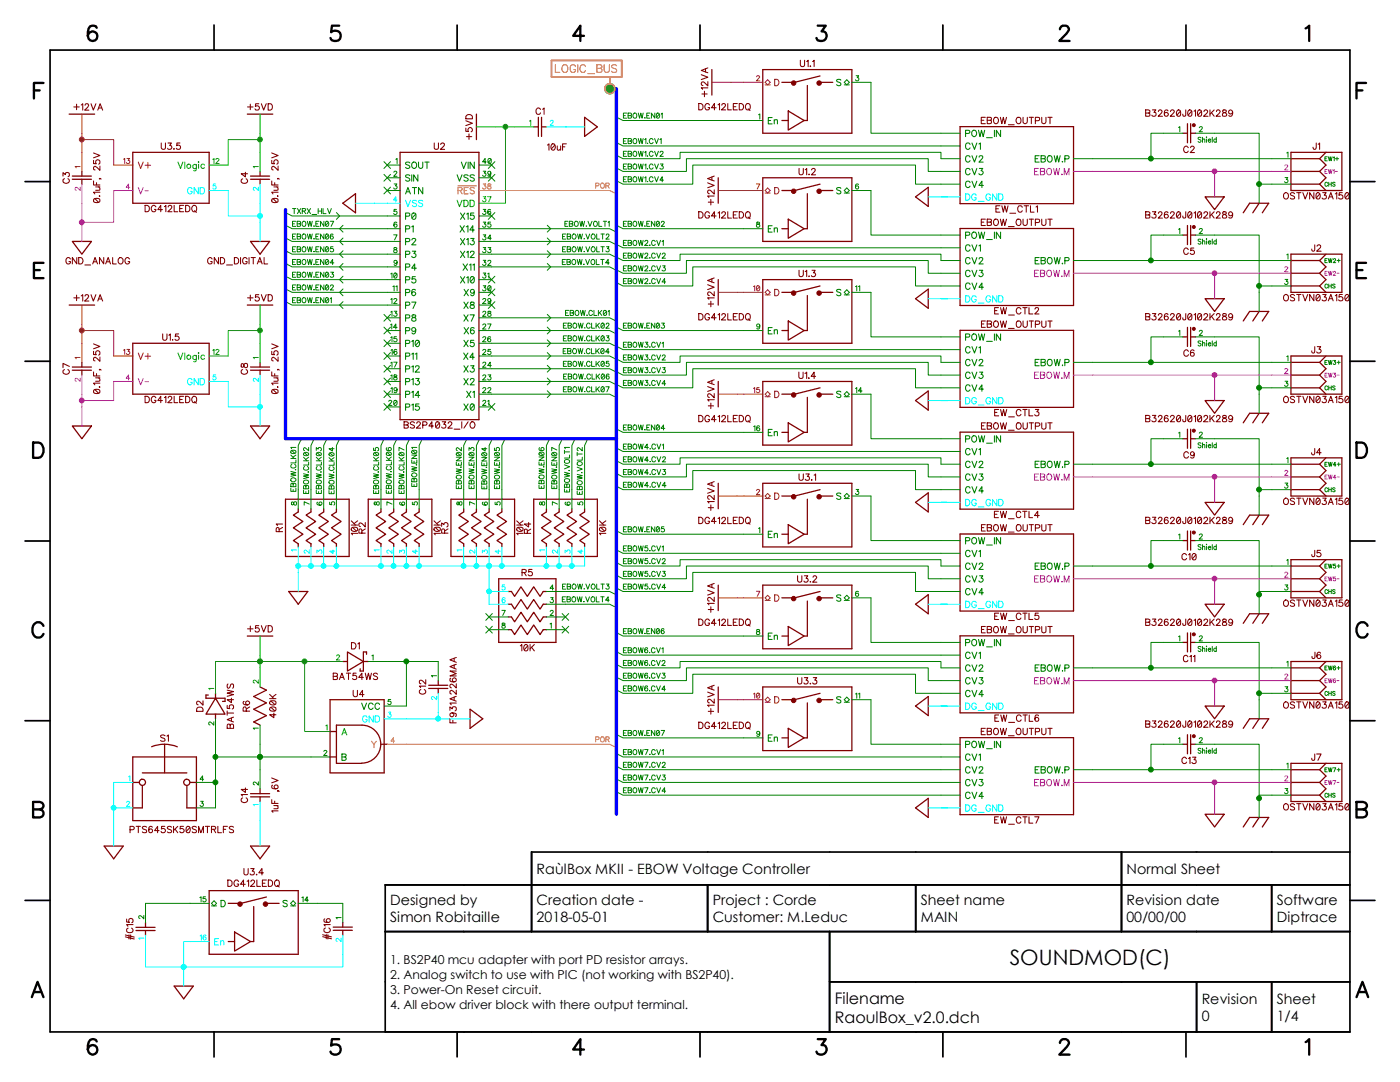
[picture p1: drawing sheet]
<svg xmlns="http://www.w3.org/2000/svg" width="279mm" height="216mm" viewBox="0 0 279 216" stroke-linecap="round" stroke-linejoin="round" font-family="sans-serif">
<defs><g id="words">
<text font-size="4.2" x="201.5" y="192.6">SOUNDMOD(C)</text>
<g font-size="3.2">
<text x="166.6" y="200.2">Filename</text>
<text x="166.6" y="204">RaoulBox_v2.0.dch</text>
</g>
<g font-size="2.8">
<text x="107.1" y="174.4">RaùlBox MKII - EBOW Voltage Controller</text>
<text x="224.8" y="174.4">Normal Sheet</text>
<text x="77.9" y="180.6">Designed by</text>
<text x="77.9" y="184.1">Simon Robitaille</text>
<text x="107.1" y="180.6">Creation date -</text>
<text x="107.1" y="184.1">2018-05-01</text>
<text x="142.2" y="180.6">Project : Corde</text>
<text x="142.2" y="184.1">Customer: M.Leduc</text>
<text x="183.8" y="180.6">Sheet name</text>
<text x="183.8" y="184.1">MAIN</text>
<text x="224.8" y="180.6">Revision date</text>
<text x="224.8" y="184.1">00/00/00</text>
<text x="254.8" y="180.6">Software</text>
<text x="254.8" y="184.1">Diptrace</text>
<text x="239.8" y="200.3">Revision</text>
<text x="239.8" y="203.8">0</text>
<text x="254.8" y="200.3">Sheet</text>
<text x="254.8" y="203.8">1/4</text>
</g>
<g font-size="2.5">
<text x="77.9" y="192.4">1. BS2P40 mcu adapter with port PD resistor arrays.</text>
<text x="77.9" y="195.4">2. Analog switch to use with PIC (not working with BS2P40).</text>
<text x="77.9" y="198.4">3. Power-On Reset circuit.</text>
<text x="77.9" y="201.4">4. All ebow driver block with there output terminal.</text>
</g>
</g></defs>
<path d="M0 0h279.4v215.9h-279.4z" fill="none" stroke="#fff" stroke-width=".2"/>
<g fill="none" stroke="#008000" stroke-width=".2">
<path d="M168.5 16.9h1M169 15.9l.5 .5-.5 .5-.5-.5zM170 16.4h3.8v10.2h17.8M170.9 15.1h.5l-.3 .4a.34 .34 0 0 1 .3 .3 .34 .34 0 0 1-.3 .4 .34 .34 0 0 1-.4-.3M76.6 37.3l1.3 1.4M76.6 34.8l1.3 1.4M76.6 32.3l1.3 1.3M77.3 38h2.5M77.3 35.5h2.5M77.3 32.9h2.5M77.9 37.3l-1.3 1.4M77.9 34.8l-1.3 1.4"/>
<path d="M77.9 32.3l-1.3 1.3M78.6 34.4l.1-.2h.3l.2 .3-.6 .7h.6M78.7 36.7h.5l-.3 .4a.34 .34 0 0 1 .3 .3 .34 .34 0 0 1-.3 .4 .34 .34 0 0 1-.3-.3M79 31.8l.2-.2v1M95.6 35.5h2.5M95.6 32.9h2.5M96.4 34.2h.5l-.3 .3a.34 .34 0 0 1 .4 .4 .34 .34 0 0 1-.3 .3 .34 .34 0 0 1-.4-.2M97 32.3h-.7l.5-.7v1M97.5 32.3l1.3 1.3M97.5 34.8l1.3 1.4M97.5 31.7l.2-.1a.53 .53 0 0 1 .4 .5 .53 .53 0 0 1-.4 .5l-.3-.2v-.2zM98 34.5l-.1 .1a.31 .31 0 0 1-.5 .1 .31 .31 0 0 1 .1-.5h.1a.53 .53 0 0 1 .4 .5 .53 .53 0 0 1-.4 .5l-.2-.2"/>
<path d="M98 31.8l-.6 .6M98.8 32.3l-1.3 1.3M98.8 34.8l-1.3 1.4M123 23.4l1.3 .6h27.9M123 28.4l1.3 .7h67.3M123 31l1.3 .7h11.4v-1.3h52.1v1.3h3.8M123 33.5l1.3 .7h12.7v-2.5h48.3v2.5h6.3M123 36.1l1.3 .6h14v-3.8h44.4v3.8h8.9M124.4 23.1h.4M124.4 28.2h.4M124.4 30.7h.4M124.4 33.2h.4"/>
<path d="M124.4 35.8h.4M125.1 22.6h-.7v1h.7M125.1 27.6h-.7v1.1h.7M125.1 30.2h-.7v1h.7M125.1 32.7h-.7v1h.7M125.1 35.3h-.7v1h.7M125.3 23.1h.5M125.3 28.2h.5M125.3 30.7h.5M125.3 33.2h.5M125.3 35.8h.5M125.3 22.6h.7v.3l-.2 .2 .2 .1-.1 .3-.6 .1z"/>
<path d="M125.3 27.6l.7 .1v.3l-.2 .2 .2 .1-.1 .3-.6 .1zM125.3 30.2l.7 .1v.3l-.2 .1 .2 .2-.1 .3h-.6zM125.3 32.7l.7 .1v.3l-.2 .1 .2 .2-.1 .3h-.6zM125.3 35.3h.7v.3l-.2 .2 .2 .1-.1 .3-.6 .1zM126.4 22.7l.1-.1a.46 .46 0 0 1 .6 .5 .46 .46 0 0 1-.7 .4zM126.4 27.8l.1-.1a.46 .46 0 0 1 .6 .5 .46 .46 0 0 1-.7 .3zM126.4 30.4l.1-.2a.46 .46 0 0 1 .6 .5 .46 .46 0 0 1-.7 .4zM126.4 32.9l.1-.1a.46 .46 0 0 1 .6 .5 .46 .46 0 0 1-.7 .3zM126.4 35.4l.1-.1a.46 .46 0 0 1 .6 .5 .46 .46 0 0 1-.7 .4zM127.4 22.6l.2 1 .3-1 .2 1 .3-1M127.4 27.6l.2 1.1 .3-1.1 .2 1.1 .3-1.1M127.4 30.2l.2 1 .3-1 .2 1 .3-1"/>
<path d="M127.4 32.7l.2 1 .3-1 .2 1 .3-1M127.4 35.3l.2 1 .3-1 .2 1 .3-1M128.7 23.5h.1zM128.7 27.9l.2-.3v1.1M128.7 30.4l.2-.2v1M128.7 32.9l.2-.2v1M128.7 35.5l.2-.2v1M129.1 23.1h.4M129.2 31.1h.1M129.2 33.7h.1M129.2 36.2h.1M129.2 28.6h.1"/>
<path d="M129.7 22.6h-.6v1h.6M130.3 27.9a.39 .39 0 0 0-.4-.3 .39 .39 0 0 0-.3 .4v.3a.39 .39 0 0 0 .3 .4 .39 .39 0 0 0 .4-.3M130.3 30.4a.39 .39 0 0 0-.4-.2 .39 .39 0 0 0-.3 .4v.2a.39 .39 0 0 0 .3 .4 .39 .39 0 0 0 .4-.3M130.3 33a.39 .39 0 0 0-.4-.3 .39 .39 0 0 0-.3 .4v.3a.39 .39 0 0 0 .3 .3 .39 .39 0 0 0 .4-.2M130.3 35.5a.39 .39 0 0 0-.4-.2 .39 .39 0 0 0-.3 .3v.3a.39 .39 0 0 0 .3 .4 .39 .39 0 0 0 .4-.3M130.6 27.6l.4 1.1 .4-1.1M130.6 30.2l.4 1 .4-1M130.6 32.7l.4 1 .4-1M130.6 35.3l.4 1 .4-1M130.7 22.6v1l-.7-1v1M131.1 22.6a.47 .47 0 0 1 .6 .5 .47 .47 0 0 1-.6 .4l-.1-.3zM131.6 22.8l-.6 .6"/>
<path d="M131.7 27.9l.3-.3v1.1M131.7 30.4a.3 .3 0 0 1 .4-.2 .3 .3 0 0 1 .2 .3l-.6 .7h.7M131.8 32.7h.5l-.3 .4a.35 .35 0 0 1 .3 .6 .35 .35 0 0 1-.6-.1M132 22.8l.2-.2v1M132.4 35.9h-.7l.5-.6v1M151.4 22.9l.2-.2v1M168.5 38.5h1M169 37.5l.5 .5-.5 .5-.5-.5zM170 38h3.8v8.9h17.8M171.3 36.8l-.2-.1a.49 .49 0 0 0-.4 .6 .49 .49 0 0 0 .5 .4 .33 .33 0 0 0 0-.6 .33 .33 0 0 0-.5 .3M214.2 31.7h43.4M235.2 25.4l.3-.1v1"/>
<path d="M236.1 26.6h-6.4v5.1M238.6 26.6h12.7v10.1M239.4 25.5l.4-.2 .1 .3-.6 .7h.7M239.7 27.5l-.2-.1-.4 .1 .1 .3 .4 .1a.3 .3 0 0 1-.1 .5 .3 .3 0 0 1-.4-.2M240 27.9l.2-.2 .2 .1 .1 .6M240 27.4v1M240.8 27.3v.1zM240.8 27.7v.7M241.1 28h.5a.3 .3 0 0 0-.5-.2 .3 .3 0 0 0 .2 .5l.2 .1 .1-.2M241.9 27.4v1M242.7 27.4v1M242.7 27.9a.29 .29 0 0 0-.4-.1 .29 .29 0 0 0 0 .5 .29 .29 0 0 0 .4-.1"/>
<path d="M251.3 36.7h6.3M251.3 36.7v3.9M256.5 35.4h.5l-.3 .4a.34 .34 0 0 1 .3 .3 .34 .34 0 0 1-.3 .4 .34 .34 0 0 1-.3-.3M256.8 30.5l.2-.1v1M264.4 31.7h.3M264.9 31.3h-.5v.8h.5M265 36.6a.28 .28 0 0 0-.4-.2 .28 .28 0 0 0-.2 .3v.2a.28 .28 0 0 0 .2 .3 .28 .28 0 0 0 .4-.2M265.1 31.3l.2 .8 .2-.8 .1 .8 .3-.8M265.2 36.7h.5M265.2 36.4v.8M265.7 36.4v.8M266.1 31.5l.2-.2v.8"/>
<path d="M266.4 36.5l-.1-.1-.4 .1 .5 .4-.1 .3-.4-.2M266.5 31.7h.7M266.8 31.4v.6M57 57.7l1.3 .6h21.5M57 55.1l1.3 .7h21.5M57 52.6l1.3 .7h21.5M57 50l1.3 .7h21.5M57 47.5l1.3 .7h21.5M57 45l1.3 .6h21.5M57 42.4l1.3 .7h21.5M58.4 59.9h.4M58.4 57.4h.4"/>
<path d="M58.4 44.7h.4M58.4 54.8h.4M58.4 52.3h.4M58.4 49.7h.4M58.4 47.2h.4M58.4 41.6h.7M58.7 41.6v1M59 59.4h-.6v1h.6M59 56.9h-.6v1h.6M59 54.3h-.6v1h.6M59 51.8h-.6v1h.6M59 49.2h-.6v1h.6"/>
<path d="M59 46.7h-.6v1h.6M59 44.2h-.6v1h.6M59.3 59.4l.6 .1v.3l-.2 .1 .3 .2-.1 .3h-.6zM59.3 56.9h.6v.3l-.2 .2 .3 .1-.1 .3-.6 .1zM59.3 54.3l.6 .1v.3l-.2 .1 .3 .2-.1 .3h-.6zM59.3 51.8l.6 .1v.3l-.2 .1 .3 .2-.1 .2-.6 .1zM59.3 49.2l.6 .1v.3l-.2 .1 .3 .2-.1 .3h-.6zM59.3 46.7l.6 .1v.3l-.2 .1 .3 .2-.1 .3h-.6zM59.3 44.2h.6v.3l-.2 .2 .3 .1-.1 .3-.6 .1zM59.3 59.9h.4M59.3 57.4h.4M59.3 44.7h.4"/>
<path d="M59.3 54.8h.4M59.3 52.3h.4M59.3 49.7h.4M59.3 47.2h.4M59.4 41.6l.6 1M60 41.6l-.6 1M60.3 42.1l.6-.1 .1-.3-.7-.1v1M60.4 59.6l.1-.2a.46 .46 0 0 1 .6 .6 .46 .46 0 0 1-.7 .3zM60.4 57l.1-.1a.46 .46 0 0 1 .6 .5 .46 .46 0 0 1-.7 .3zM60.4 54.5l.1-.1a.46 .46 0 0 1 .6 .5 .46 .46 0 0 1-.7 .3zM60.4 51.9l.1-.1a.46 .46 0 0 1 .6 .5 .46 .46 0 0 1-.7 .4zM60.4 49.4l.1-.1a.46 .46 0 0 1 .6 .5 .46 .46 0 0 1-.7 .3z"/>
<path d="M60.4 46.9l.1-.2a.46 .46 0 0 1 .6 .6 .46 .46 0 0 1-.7 .3zM60.4 44.3l.1-.1a.46 .46 0 0 1 .6 .5 .46 .46 0 0 1-.7 .3zM60.7 42.1l.3 .5M61.3 41.6l.7 1M61.3 59.4l.3 1 .2-1 .3 1 .2-1M61.3 56.9l.3 1 .2-1 .3 1 .2-1M61.3 54.3l.3 1 .2-1 .3 1 .2-1M61.3 51.8l.3 1 .2-1 .3 1 .2-1M61.3 49.2l.3 1 .2-1 .3 1 .2-1M61.3 46.7l.3 1 .2-1 .3 1 .2-1M61.3 44.2l.3 1 .2-1 .3 1 .2-1M62 41.6l-.7 1"/>
<path d="M62.3 42.8h.9M62.6 57.8h.1zM62.6 55.3h.1zM62.6 52.7h.1zM62.6 50.2h.1zM62.6 47.7h.1zM62.6 45.1h.1zM63 59.9h.4M63 57.4h.4M63 44.7h.4M63 54.8h.4M63 52.3h.4"/>
<path d="M63 49.7h.4M63 47.2h.4M63.5 41.6v1M63.5 42.1h.7M63.7 59.4h-.7v1h.7M63.7 56.9h-.7v1h.7M63.7 54.3h-.7v1h.7M63.7 51.8h-.7v1h.7M63.7 49.2h-.7v1h.7M63.7 46.7h-.7v1h.7M63.7 44.2h-.7v1h.7M64.2 41.6v1"/>
<path d="M64.5 41.6v1h.6M64.6 59.4v1l-.6-1v1M64.6 56.9v1l-.6-1v1M64.6 54.3v1l-.6-1v1M64.6 51.8v1l-.6-1v1M64.6 49.2v1l-.6-1v1M64.6 46.7v1l-.6-1v1M64.6 44.2v1l-.6-1v1M65.1 59.4a.47 .47 0 0 1 .5 .5 .47 .47 0 0 1-.5 .5l-.2-.4zM65.1 56.9a.47 .47 0 0 1 .5 .5 .47 .47 0 0 1-.5 .4l-.2-.4zM65.1 54.4a.47 .47 0 0 1 .5 .4 .47 .47 0 0 1-.5 .5l-.2-.4zM65.1 51.8a.47 .47 0 0 1 .5 .5 .47 .47 0 0 1-.5 .4l-.2-.3z"/>
<path d="M65.1 49.3a.47 .47 0 0 1 .5 .4 .47 .47 0 0 1-.5 .5l-.2-.4zM65.1 46.7a.47 .47 0 0 1 .5 .5 .47 .47 0 0 1-.5 .5l-.2-.4zM65.1 44.2a.47 .47 0 0 1 .5 .5 .47 .47 0 0 1-.5 .4l-.2-.4zM65.4 41.6l.3 1 .4-1M65.5 59.6l-.5 .6M65.5 57.1l-.5 .6M65.5 54.5l-.5 .7M65.5 52l-.5 .6M65.5 49.4l-.5 .7M65.5 46.9l-.5 .6M65.5 44.4l-.5 .6M65.9 59.6l.2-.2v1"/>
<path d="M65.9 44.2h.7l-.5 1M66 57.1l.1-.2 .4 .2-.6 .8h.7M66 54.3h.5l-.2 .4a.35 .35 0 0 1 .2 .5 .35 .35 0 0 1-.6 0M66.5 49.2h-.5v.5a.37 .37 0 0 1 .5 0 .37 .37 0 0 1-.1 .5 .37 .37 0 0 1-.5-.1M66.5 46.9l-.1-.2a.5 .5 0 0 0-.6 .4 .5 .5 0 0 0 .4 .6h.2a.31 .31 0 0 0 0-.5 .31 .31 0 0 0-.4 0l-.1 .2M66.6 52.5h-.7l.5-.7v1M67.1 42.4l.7 .7-.7 .7M68.5 57.7l-.7 .6 .7 .7M68.5 55.1l-.7 .7 .7 .7M68.5 52.6l-.7 .7 .7 .6M68.5 50l-.7 .7 .7 .7M68.5 47.5l-.7 .7 .7 .7"/>
<path d="M68.5 45l-.7 .6 .7 .7M78 54.7l.2-.2v1M78 59.7l.2-.1v1M78.4 57.2l.3-.2v1M78.6 46.9h.6l-.5 1M78.6 59.8l.1-.2h.3l.2 .3-.6 .7h.6M78.7 49.4v.3l.5 .4-.1 .3h-.3a.34 .34 0 0 1-.2-.4 .34 .34 0 0 1 .4-.2l.2-.2-.1-.2zM78.7 54.5h.2a.49 .49 0 0 1 .3 .6 .49 .49 0 0 1-.5 .4l-.1-.5zM79 57.2l.2-.2v1M79.1 41.8h-.4l-.1 .4a.36 .36 0 0 1 .6 0 .36 .36 0 0 1-.1 .5 .36 .36 0 0 1-.5-.1M79.2 54.7l-.6 .6M79.2 44.4l-.2-.1a.49 .49 0 0 0-.4 .5 .49 .49 0 0 0 .5 .5 .31 .31 0 0 0 0-.5 .31 .31 0 0 0-.5 .2"/>
<path d="M79.2 52.3v.1a.32 .32 0 0 1-.5 .1 .32 .32 0 0 1 0-.5l.2-.1a.5 .5 0 0 1 .3 .6 .5 .5 0 0 1-.5 .4v-.1M95.6 45.6h26.1l1.3 .7M95.6 48.2h26.1l1.3 .7M95.6 50.7h26.1l1.3 .7M95.6 53.3h26.1l1.3 .6M95.6 58.3h2.5M95.6 43.1h2.5M95.6 55.8h2.5M96.4 59.8l.4-.2 .1 .3-.6 .7h.7M96.4 57h.5l-.3 .4a.34 .34 0 0 1 .4 .3 .34 .34 0 0 1-.3 .4 .34 .34 0 0 1-.4-.3M96.4 54.5h.5l-.3 .4a.34 .34 0 0 1 .4 .3 .34 .34 0 0 1-.3 .3 .34 .34 0 0 1-.4-.2M96.4 51.9h.5l-.3 .4a.34 .34 0 0 1 .4 .3 .34 .34 0 0 1-.3 .4 .34 .34 0 0 1-.4-.3"/>
<path d="M96.4 49.4h.5l-.3 .4a.34 .34 0 0 1 .4 .3 .34 .34 0 0 1-.3 .4 .34 .34 0 0 1-.4-.3M96.4 46.9h.5l-.3 .3a.34 .34 0 0 1 .4 .4 .34 .34 0 0 1-.3 .3 .34 .34 0 0 1-.4-.2M96.4 44.3h.5l-.3 .4a.34 .34 0 0 1 .4 .3 .34 .34 0 0 1-.3 .4 .34 .34 0 0 1-.4-.3M96.4 41.8h.5l-.3 .4a.34 .34 0 0 1 .4 .3 .34 .34 0 0 1-.3 .3 .34 .34 0 0 1-.4-.2M97.3 54.7l.3-.2v1M97.4 52.2l.4-.3 .2 .3-.7 .8h.7M97.4 49.4h.6l-.3 .4a.34 .34 0 0 1 .3 .3 .34 .34 0 0 1-.3 .4 .34 .34 0 0 1-.4-.3M97.5 57.7l1.3 1.3M97.5 55.1l1.3 1.4M97.5 42.4l1.3 1.4M97.5 57.1l.1-.1a.53 .53 0 0 1 .4 .5 .53 .53 0 0 1-.4 .5l-.2-.2-.1-.2zM97.9 44.3h-.5v.4a.36 .36 0 0 1 .5 0 .36 .36 0 0 1 0 .6 .36 .36 0 0 1-.6-.2"/>
<path d="M97.9 41.9l-.2-.1a.49 .49 0 0 0-.4 .5 .49 .49 0 0 0 .5 .5 .33 .33 0 0 0 0-.6 .33 .33 0 0 0-.5 .3M98 57.2l-.6 .6M98 59.9l-.1 .1a.31 .31 0 0 1-.5 .1 .31 .31 0 0 1 .1-.5h.1a.53 .53 0 0 1 .4 .5 .53 .53 0 0 1-.4 .5l-.2-.2M98 47.5h-.7l.5-.6v1M98.8 57.7l-1.3 1.3M98.8 55.1l-1.3 1.4M98.8 42.4l-1.3 1.4M109.2 45l.7 .6-.7 .7M109.2 47.5l.7 .7-.7 .7M109.2 50l.7 .7-.7 .7M109.2 52.6l.7 .7-.7 .6M112.2 52.3h.4"/>
<path d="M112.3 49.7h.3M112.3 47.2h.3M112.7 44.7h.4M112.9 51.8h-.7v1h.7M112.9 46.7h-.6v1h.6M112.9 49.2h-.6v1h.6M113.2 52.3h.4M113.2 51.8l.6 .1v.3l-.2 .1 .2 .2-.1 .2-.5 .1zM113.2 49.7h.4M113.2 47.2h.4M113.2 46.7l.6 .1v.3l-.2 .1 .3 .2-.1 .3h-.6zM113.2 49.2l.6 .1v.3l-.2 .1 .3 .2-.1 .3h-.6z"/>
<path d="M113.3 44.2h-.6v1h.6M113.6 44.7h.5M113.6 44.2h.5l.2 .2-.2 .3 .2 .1-.1 .3-.6 .1zM114.2 51.9l.1-.1a.46 .46 0 0 1 .6 .5 .46 .46 0 0 1-.7 .4zM114.4 46.7a.47 .47 0 0 1 .6 .5 .47 .47 0 0 1-.7 .4l-.1-.5zM114.4 49.3a.47 .47 0 0 1 .6 .5 .47 .47 0 0 1-.7 .3l-.1-.5zM114.8 44.2a.47 .47 0 0 1 .6 .5 .47 .47 0 0 1-.7 .3l-.1-.5zM115.2 51.8l.2 1 .3-1 .3 1 .2-1M115.3 46.7l.2 1 .2-1 .3 1 .2-1M115.3 49.2l.2 1 .2-1 .3 1 .2-1M115.7 44.2l.3 1 .2-1 .2 1 .3-1M116.5 52.7h.1z"/>
<path d="M116.6 47.6h.1M116.6 50.2h.1M116.9 51.8l.4 1 .3-1M116.9 46.7l.4 1 .4-1M116.9 49.2l.4 1 .4-1M117 45.1h.1M117.3 44.2l.4 1 .5-1M118 51.9l.2-.1a.46 .46 0 0 1 .5 .5 .46 .46 0 0 1-.7 .4zM118.2 46.7a.47 .47 0 0 1 .6 .5 .47 .47 0 0 1-.7 .4l-.1-.5zM118.2 49.3a.47 .47 0 0 1 .6 .5 .47 .47 0 0 1-.7 .3l-.1-.5zM118.6 44.2a.47 .47 0 0 1 .6 .5 .47 .47 0 0 1-.7 .3l-.1-.5zM119 51.8v1h.6"/>
<path d="M119.1 46.7v1h.5M119.1 49.2v1h.5M119.5 44.2v1h.6M119.9 51.8h.7M119.9 46.7h.7M119.9 49.2h.7M120.2 51.8v1M120.3 46.7v1M120.3 49.2v1M120.4 44.2h.7M120.7 44.2v1M121 46.9l.2-.2h.3v.2l-.1 .3-.5 .5h.7"/>
<path d="M121 49.2h.5l-.3 .4a.35 .35 0 0 1 .3 .6 .35 .35 0 0 1-.6-.1M121.4 44.4l.2-.2v1M121.6 52.5h-.7l.5-.7v1M123 45l1.3 .6h27.9M123 48.8l1.3 .6h67.3M123 51.3l1.3 .7h11.4v-1.3h52.1v1.3h3.8M123 53.8l1.3 .7h12.7v-2.5h48.3v2.5h6.3M123 56.4l1.3 .7h14v-3.8h44.4v3.8h8.9M124.4 44.7h.4M124.4 48.5h.4M124.4 51h.4M124.4 53.6h.4"/>
<path d="M124.4 56.1h.4M125.1 44.2h-.7v1h.7M125.1 48h-.7v1h.7M125.1 50.5h-.7v1h.7M125.1 53h-.7v1.1h.7M125.1 55.6h-.7v1h.7M125.3 44.7h.5M125.3 48.5h.5M125.3 51h.5M125.3 53.6h.5M125.3 56.1h.5M125.3 44.2h.7v.3l-.2 .2 .2 .1-.1 .3-.6 .1z"/>
<path d="M125.3 48h.7v.3l-.2 .2 .2 .1-.1 .3-.6 .1zM125.3 50.5l.7 .1v.3l-.2 .1 .2 .2-.1 .3h-.6zM125.3 53l.7 .1v.3l-.2 .2 .2 .1-.1 .3-.6 .1zM125.3 55.6l.7 .1v.3l-.2 .1 .2 .2-.1 .3h-.6zM126.4 44.3l.1-.1a.46 .46 0 0 1 .6 .5 .46 .46 0 0 1-.7 .3zM126.4 48.1l.1-.1a.46 .46 0 0 1 .6 .5 .46 .46 0 0 1-.7 .4zM126.4 50.7l.1-.2a.46 .46 0 0 1 .6 .6 .46 .46 0 0 1-.7 .3zM126.4 53.2l.1-.1a.46 .46 0 0 1 .6 .5 .46 .46 0 0 1-.7 .3zM126.4 55.8l.1-.2a.46 .46 0 0 1 .6 .5 .46 .46 0 0 1-.7 .4zM127.4 44.2l.2 1 .3-1 .2 1 .3-1M127.4 48l.2 1 .3-1 .2 1 .3-1M127.4 50.5l.2 1 .3-1 .2 1 .3-1"/>
<path d="M127.4 53l.2 1.1 .3-1.1 .2 1.1 .3-1.1M127.4 55.6l.2 1 .3-1 .2 1 .3-1M128.7 48.2l.2-.2h.3v.5l-.5 .5h.6M128.7 50.8l.2-.3 .3 .1v.5l-.5 .4h.6M128.7 53.3l.2-.3 .3 .1v.5l-.5 .5h.6M128.7 55.8l.2-.2 .3 .1v.4l-.5 .5h.6M128.7 45.1h.1M129.1 44.7h.4M129.6 48.9h.2zM129.6 51.5h.2zM129.6 54h.2zM129.6 56.6h.2z"/>
<path d="M129.7 44.2h-.6v1h.6M130.7 44.2v1l-.7-1v1M130.8 48.2a.37 .37 0 0 0-.4-.2 .37 .37 0 0 0-.4 .3v.3a.37 .37 0 0 0 .4 .4 .37 .37 0 0 0 .4-.3M130.8 50.8a.37 .37 0 0 0-.4-.3 .37 .37 0 0 0-.4 .4v.2a.37 .37 0 0 0 .4 .4 .37 .37 0 0 0 .4-.2M130.8 53.3a.37 .37 0 0 0-.4-.3 .37 .37 0 0 0-.4 .4v.3a.37 .37 0 0 0 .4 .4 .37 .37 0 0 0 .4-.3M130.8 55.8a.37 .37 0 0 0-.4-.2 .37 .37 0 0 0-.4 .4v.2a.37 .37 0 0 0 .4 .4 .37 .37 0 0 0 .4-.3M131.1 48l.3 1 .4-1M131.1 50.5l.3 1 .4-1M131.1 53l.3 1.1 .4-1.1M131.1 55.6l.3 1 .4-1M131.1 44.2a.47 .47 0 0 1 .6 .5 .47 .47 0 0 1-.6 .4l-.1-.4zM131.6 44.4l-.6 .6"/>
<path d="M132 44.4l.2-.2 .4 .2-.6 .8h.6M132.1 48.2l.3-.2v1M132.2 50.8l.2-.3 .3 .1-.1 .5-.5 .4h.7M132.2 53h.6l-.3 .4a.35 .35 0 0 1 .2 .6 .35 .35 0 0 1-.6-.1M132.8 56.3h-.7l.5-.7v1M151 44.4v.3l.6 .3-.1 .3h-.3a.34 .34 0 0 1-.2-.4 .34 .34 0 0 1 .4-.2l.2-.2-.1-.1zM168.5 58.8h1M169 57.8l.5 .5-.5 .5-.5-.5zM170 58.3h3.8v8.9h17.8M170.7 57.2l.3-.2v1M171.3 57.2l.3-.2v1M214.2 52h43.4"/>
<path d="M235.2 45.8l.3-.2v1M236.1 46.9h-6.4v5.1M238.6 46.9h12.7v10.2M239.4 45.8l.4-.2 .1 .3-.6 .7h.7M239.7 47.8l-.2-.1-.4 .1 .1 .3 .4 .2a.3 .3 0 0 1-.1 .4 .3 .3 0 0 1-.4-.1M240 48.2l.2-.2 .2 .1 .1 .6M240 47.7v1M240.8 47.6v.2zM240.8 48v.7M241.1 48.3h.5a.3 .3 0 0 0-.5-.2 .3 .3 0 0 0 .2 .5l.2 .1 .1-.1M241.9 47.7v1M242.7 47.7v1"/>
<path d="M242.7 48.2a.29 .29 0 0 0-.4 0 .29 .29 0 0 0 0 .4 .29 .29 0 0 0 .4 0M256.5 55.8h.5l-.3 .3a.34 .34 0 0 1 .3 .3 .34 .34 0 0 1-.3 .4 .34 .34 0 0 1-.3-.2M256.8 50.8l.2-.1v1M257.6 57.1h-6.3v5M264.4 52h.3M264.9 51.6h-.5v.8h.5M265 56.9a.28 .28 0 0 0-.4-.2 .28 .28 0 0 0-.2 .3v.2a.28 .28 0 0 0 .2 .3 .28 .28 0 0 0 .4-.2M265.1 51.6l.2 .8 .2-.8 .1 .8 .3-.8M265.2 57.1h.5M265.2 56.7v.8M265.7 56.7v.8M266.1 51.8a.22 .22 0 0 1 .3-.2 .22 .22 0 0 1 .1 .3l-.4 .5h.5"/>
<path d="M266.4 56.8l-.1-.1-.4 .1 .5 .4-.1 .3-.4-.1M266.8 52h.7M267.2 51.7v.6M57 60.2l1.3 .7h21.5M62.6 60.4h.1zM68.5 60.2l-.7 .7 .7 .7M76.6 62.7l1.3 1.4M76.6 65.3l1.3 1.3M76.6 67.8l1.3 1.4M76.6 70.4l1.3 1.3M76.6 72.9l1.3 1.4M76.6 75.4l1.3 1.4"/>
<path d="M76.6 78l1.3 1.3M77.3 66h2.5M77.3 78.7h2.5M77.3 63.4h2.5M77.3 68.5h2.5M77.3 71h2.5M77.3 73.6h2.5M77.3 76.1h2.5M77.9 64.8l.3-.2v1.1M77.9 62.7l-1.3 1.4M77.9 65.3l-1.3 1.3M77.9 67.8l-1.3 1.4"/>
<path d="M77.9 70.4l-1.3 1.3M77.9 72.9l-1.3 1.4M77.9 75.4l-1.3 1.4M77.9 78l-1.3 1.3M78 62.3l.2-.2v1M78 67.4l.2-.2v1M78 72.4l.2-.1v1M78 75l.2-.2v1M78 69.9l.3-.2v1M78 77.5l.3-.2v1.1M78.6 72.3h.6l-.5 1M78.7 62.1h.5l-.3 .4a.34 .34 0 0 1 .3 .3 .34 .34 0 0 1-.3 .4 .34 .34 0 0 1-.3-.3"/>
<path d="M78.7 74.8v.3l.5 .4-.1 .3h-.3a.34 .34 0 0 1-.2-.4 .34 .34 0 0 1 .4-.2l.2-.2-.1-.2zM78.7 79.9h.2a.49 .49 0 0 1 .3 .6 .49 .49 0 0 1-.5 .4l-.1-.5zM79.1 67.2h-.4l-.1 .4a.36 .36 0 0 1 .6 0 .36 .36 0 0 1-.1 .5 .36 .36 0 0 1-.5-.1M79.2 69.8l-.2-.1a.49 .49 0 0 0-.4 .5 .49 .49 0 0 0 .5 .5 .31 .31 0 0 0 0-.5 .31 .31 0 0 0-.5 .2M79.2 77.7v.1a.32 .32 0 0 1-.5 .1 .32 .32 0 0 1 0-.5l.2-.1a.5 .5 0 0 1 .3 .6 .5 .5 0 0 1-.5 .4v-.1M79.2 65.3h-.7l.5-.7v1.1M95.6 63.4h26.1l1.3 .7M95.6 66h26.1l1.3 .6M95.6 68.5h26.1l1.3 .7M95.6 71h26.1l1.3 .7M95.6 73.6h26.1l1.3 .7M95.6 76.1h26.1l1.3 .7"/>
<path d="M95.6 78.7h26.1l1.3 .6M95.6 60.9h2.5M96.4 77.6l.4-.3 .1 .3-.6 .8h.7M96.4 75l.4-.2 .1 .3-.6 .7h.7M96.4 72.5l.4-.2 .1 .3-.6 .7h.7M96.4 69.9l.4-.2 .1 .3-.6 .7h.7M96.4 67.4l.4-.2 .1 .3-.6 .7h.7M96.4 64.9l.4-.3 .1 .3-.6 .8h.7M96.4 62.3l.4-.2 .1 .3-.6 .7h.7M97.3 64.6h.7l-.5 1.1M97.4 77.6l.4-.3 .2 .3-.7 .8h.7M97.4 62.1v.3a.42 .42 0 0 1 .5 .2 .42 .42 0 0 1 0 .5h-.2a.31 .31 0 0 1-.4-.2 .31 .31 0 0 1 .3-.4l.3-.1v-.3z"/>
<path d="M97.4 74.8h.6l-.3 .4a.34 .34 0 0 1 .3 .3 .34 .34 0 0 1-.3 .4 .34 .34 0 0 1-.4-.3M97.5 60.2l1.3 1.4M97.9 69.7h-.5v.4a.36 .36 0 0 1 .5 0 .36 .36 0 0 1 0 .6 .36 .36 0 0 1-.6-.2M97.9 67.3l-.2-.1a.49 .49 0 0 0-.4 .5 .49 .49 0 0 0 .5 .5 .33 .33 0 0 0 0-.6 .33 .33 0 0 0-.5 .3M98 72.9h-.7l.5-.6v1M98.8 60.2l-1.3 1.4M109.2 62.7l.7 .7-.7 .7M109.2 65.3l.7 .7-.7 .6M109.2 67.8l.7 .7-.7 .7M109.2 70.4l.7 .6-.7 .7M109.2 72.9l.7 .7-.7 .7M109.2 75.4l.7 .7-.7 .7"/>
<path d="M109.2 78l.7 .7-.7 .6M112.4 70.1h.4M112.4 65h.4M112.4 67.5h.4M112.4 72.6h.4M112.4 77.7h.4M112.5 75.1h.4M112.9 62.4h.3M113 69.6h-.6v1h.6M113.1 64.5h-.7v1h.7M113.1 67h-.7v1h.7M113.1 72.1h-.7v1h.7"/>
<path d="M113.1 77.2h-.7v1h.7M113.1 74.6h-.6v1h.6M113.3 69.6h.6l.1 .3-.3 .2 .3 .1-.1 .3-.6 .1zM113.3 70.1h.4M113.4 65h.4M113.4 67.5h.4M113.4 72.6h.4M113.4 77.7h.4M113.4 64.5h.4l.2 .2-.2 .3 .2 .2-.1 .2-.5 .1zM113.4 67h.4l.2 .2-.2 .3 .2 .2-.1 .3h-.5zM113.4 72.1h.4l.2 .2-.2 .3 .2 .2-.1 .3h-.5zM113.4 77.2h.4l.2 .2-.2 .3 .2 .2-.1 .2-.5 .1z"/>
<path d="M113.4 74.6l.6 .1v.3l-.2 .1 .3 .2-.1 .3h-.6zM113.4 75.1h.4M113.5 61.9h-.6v1h.6M113.8 62.4h.4M113.8 61.9l.6 .1v.3l-.2 .1 .3 .2-.1 .3h-.6zM114.5 69.6a.47 .47 0 0 1 .6 .5 .47 .47 0 0 1-.7 .3l-.1-.5zM114.5 64.5a.47 .47 0 0 1 .6 .5 .47 .47 0 0 1-.7 .4l-.1-.5zM114.5 67.1a.47 .47 0 0 1 .6 .4 .47 .47 0 0 1-.7 .4l-.1-.5zM114.5 72.1a.47 .47 0 0 1 .6 .5 .47 .47 0 0 1-.7 .4l-.1-.5zM114.5 77.2a.47 .47 0 0 1 .6 .5 .47 .47 0 0 1-.7 .4l-.1-.5zM114.6 74.7a.47 .47 0 0 1 .6 .5 .47 .47 0 0 1-.7 .3l-.1-.5zM114.9 62.1l.1-.1a.46 .46 0 0 1 .5 .5 .46 .46 0 0 1-.6 .3z"/>
<path d="M115.4 69.6l.2 1 .2-1 .3 1 .2-1M115.4 64.5l.3 1 .2-1 .2 1 .3-1M115.4 67l.3 1 .2-1 .2 1 .3-1M115.4 72.1l.3 1 .2-1 .2 1 .3-1M115.4 77.2l.3 1 .2-1 .2 1 .3-1M115.4 74.6l.3 1 .3-1 .2 1 .2-1M115.8 61.9l.3 1 .2-1 .3 1 .2-1M116.7 70.5h.1M116.7 65.4h.1M116.7 67.9h.1M116.7 73h.1M116.7 78.1h.1"/>
<path d="M116.8 75.6h.1M117.1 62.9h.1zM117.7 69.8a.37 .37 0 0 0-.4-.2 .37 .37 0 0 0-.3 .3v.3a.37 .37 0 0 0 .3 .4 .37 .37 0 0 0 .4-.3M117.8 64.7a.37 .37 0 0 0-.4-.2 .37 .37 0 0 0-.3 .4v.2a.37 .37 0 0 0 .3 .4 .37 .37 0 0 0 .4-.3M117.8 67.3a.37 .37 0 0 0-.4-.3 .37 .37 0 0 0-.3 .4v.2a.37 .37 0 0 0 .3 .4 .37 .37 0 0 0 .4-.2M117.8 72.3a.37 .37 0 0 0-.4-.2 .37 .37 0 0 0-.3 .4v.2a.37 .37 0 0 0 .3 .4 .37 .37 0 0 0 .4-.2M117.8 77.4a.37 .37 0 0 0-.4-.2 .37 .37 0 0 0-.3 .4v.2a.37 .37 0 0 0 .3 .4 .37 .37 0 0 0 .4-.3M117.9 74.9a.39 .39 0 0 0-.5-.3 .39 .39 0 0 0-.3 .4 .45 .45 0 0 0 .1 .6 .45 .45 0 0 0 .6-.1l.1-.1M118 69.6v1h.6M118.1 64.5v1h.6M118.1 67v1h.6M118.1 72.1v1h.6"/>
<path d="M118.1 77.2v1h.6M118.2 74.6v1h.5M118.2 62.2a.37 .37 0 0 0-.4-.3 .37 .37 0 0 0-.3 .4v.3a.37 .37 0 0 0 .3 .4 .37 .37 0 0 0 .4-.3M118.5 61.9v1h.6M118.9 69.6v1M119 64.5v1M119 67v1M119 72.1v1M119 77.2v1M119 74.6v1M119.2 70l.4 .6M119.2 64.9l.4 .6"/>
<path d="M119.2 67.4l.4 .6M119.2 72.5l.4 .6M119.2 77.6l.4 .6M119.3 75.1l.4 .5M119.4 61.9v1M119.6 69.6l-.7 .6M119.6 62.4l.5 .5M119.6 64.5l-.6 .7M119.6 67l-.6 .7M119.6 72.1l-.6 .7M119.6 77.2l-.6 .7M119.7 74.6l-.7 .7"/>
<path d="M120.1 69.6a.5 .5 0 0 1 .5 .4 .5 .5 0 0 1-.3 .6l-.4-.2v-.4zM120.1 64.5a.51 .51 0 0 1 .6 .4 .51 .51 0 0 1-.3 .6l-.4-.2-.1-.4zM120.1 67.1a.51 .51 0 0 1 .6 .3 .51 .51 0 0 1-.3 .6l-.4-.1-.1-.5zM120.1 72.1a.51 .51 0 0 1 .6 .4 .51 .51 0 0 1-.3 .6l-.4-.2-.1-.4zM120.1 77.2a.51 .51 0 0 1 .6 .4 .51 .51 0 0 1-.3 .6l-.4-.2-.1-.4zM120.1 61.9l-.7 .7M120.1 74.7a.47 .47 0 0 1 .6 .4 .47 .47 0 0 1-.6 .5l-.1-.4zM120.5 69.8l-.6 .6M120.5 62a.47 .47 0 0 1 .6 .4 .47 .47 0 0 1-.6 .5l-.1-.4zM120.6 64.7l-.6 .6M120.6 67.2l-.6 .7M120.6 72.3l-.6 .6"/>
<path d="M120.6 77.4l-.6 .6M120.6 74.8l-.5 .7M120.9 77.2h.7l-.5 1M121 64.7l.2-.2h.3v.2l-.1 .3-.5 .5h.7M121 62.1l-.6 .7M121 67h.5l-.3 .4a.35 .35 0 0 1 .3 .5 .35 .35 0 0 1-.6 0M121.4 62.1l.2-.2v1M121.5 72.1h-.5v.4a.36 .36 0 0 1 .5 .1 .36 .36 0 0 1-.1 .5 .36 .36 0 0 1-.5-.2M121.5 74.8v-.1a.51 .51 0 0 0-.6 .3 .51 .51 0 0 0 .3 .6 .3 .3 0 0 0 .4-.2 .3 .3 0 0 0-.3-.3 .3 .3 0 0 0-.3 .2M121.6 70.2h-.7l.5-.6v1M123 65.3l1.3 .7h27.9M123 69.1l1.3 .7h67.3"/>
<path d="M123 71.6l1.3 .7h11.4v-1.3h52.1v1.3h3.8M123 74.2l1.3 .6h12.7v-2.5h48.3v2.5h6.3M123 76.7l1.3 .7h14v-3.8h44.4v3.8h8.9M124.4 65h.4M124.4 68.8h.4M124.4 71.3h.4M124.4 73.9h.4M124.4 76.4h.4M125.1 64.5h-.7v1h.7M125.1 68.3h-.7v1h.7M125.1 70.8h-.7v1h.7M125.1 73.4h-.7v1h.7"/>
<path d="M125.1 75.9h-.7v1h.7M125.3 65h.5M125.3 68.8h.5M125.3 71.3h.5M125.3 73.9h.5M125.3 76.4h.5M125.3 64.5l.7 .1v.3l-.2 .1 .2 .2-.1 .2-.6 .1zM125.3 68.3l.7 .1v.3l-.2 .1 .2 .2-.1 .3h-.6zM125.3 70.8l.7 .1v.3l-.2 .1 .2 .2-.1 .3h-.6zM125.3 73.4h.7v.3l-.2 .2 .2 .1-.1 .3-.6 .1zM125.3 75.9l.7 .1v.3l-.2 .1 .2 .2-.1 .3h-.6zM126.4 64.6l.1-.1a.46 .46 0 0 1 .6 .5 .46 .46 0 0 1-.7 .4z"/>
<path d="M126.4 68.5l.1-.2a.46 .46 0 0 1 .6 .5 .46 .46 0 0 1-.7 .4zM126.4 71l.1-.1a.46 .46 0 0 1 .6 .5 .46 .46 0 0 1-.7 .3zM126.4 73.5l.1-.1a.46 .46 0 0 1 .6 .5 .46 .46 0 0 1-.7 .4zM126.4 76.1l.1-.2a.46 .46 0 0 1 .6 .6 .46 .46 0 0 1-.7 .3zM127.4 64.5l.2 1 .3-1 .2 1 .3-1M127.4 68.3l.2 1 .3-1 .2 1 .3-1M127.4 70.8l.2 1 .3-1 .2 1 .3-1M127.4 73.4l.2 1 .3-1 .2 1 .3-1M127.4 75.9l.2 1 .3-1 .2 1 .3-1M128.7 65.4h.1M128.8 68.3h.5l-.3 .4a.35 .35 0 0 1 .3 .5 .35 .35 0 0 1-.6-.1M128.8 70.8h.5l-.3 .4a.35 .35 0 0 1 .3 .6 .35 .35 0 0 1-.6-.1"/>
<path d="M128.8 73.4h.5l-.3 .3a.35 .35 0 0 1 .3 .6 .35 .35 0 0 1-.6-.1M128.8 75.9h.5l-.3 .4a.35 .35 0 0 1 .3 .5 .35 .35 0 0 1-.6 0M129.1 65h.4M129.6 69.3h.2zM129.6 71.8h.2zM129.6 74.3h.2zM129.6 76.9h.2zM129.7 64.5h-.6v1h.6M130.7 64.5v1l-.7-1v1M130.8 68.5a.37 .37 0 0 0-.4-.2 .37 .37 0 0 0-.4 .4v.2a.37 .37 0 0 0 .4 .4 .37 .37 0 0 0 .4-.3M130.8 71.1a.37 .37 0 0 0-.4-.3 .37 .37 0 0 0-.4 .4v.3a.37 .37 0 0 0 .4 .3 .37 .37 0 0 0 .4-.2M130.8 73.6a.37 .37 0 0 0-.4-.2 .37 .37 0 0 0-.4 .3v.3a.37 .37 0 0 0 .4 .4 .37 .37 0 0 0 .4-.3"/>
<path d="M130.8 76.2a.37 .37 0 0 0-.4-.3 .37 .37 0 0 0-.4 .4v.2a.37 .37 0 0 0 .4 .4 .37 .37 0 0 0 .4-.2M131.1 68.3l.3 1 .4-1M131.1 70.8l.3 1 .4-1M131.1 73.4l.3 1 .4-1M131.1 75.9l.3 1 .4-1M131.1 64.5a.47 .47 0 0 1 .6 .5 .47 .47 0 0 1-.6 .4l-.1-.3zM131.6 64.7l-.6 .6M132 64.5h.6l-.3 .4a.35 .35 0 0 1 .3 .5 .35 .35 0 0 1-.6-.1M132.1 68.5l.3-.2v1M132.2 71.1l.2-.3 .3 .1-.1 .5-.5 .4h.7M132.2 73.4h.6l-.3 .3a.35 .35 0 0 1 .2 .6 .35 .35 0 0 1-.6-.1M132.8 76.6h-.7l.5-.7v1"/>
<path d="M151.6 65v.1a.32 .32 0 0 1-.5 .1 .32 .32 0 0 1 0-.5l.2-.1a.5 .5 0 0 1 .3 .6 .5 .5 0 0 1-.5 .4l-.1-.1M168.5 79.2h1M169 78.1l.5 .6-.5 .5-.5-.5zM170 78.7h3.8v8.8h17.8M170.7 77.5l.3-.2v1.1M172 78h-.7l.5-.7v1.1M214.2 72.3h43.4M235.2 66.1l.3-.2v1M236.1 67.2h-6.4v5.1M238.6 67.2h12.7v10.2M239.4 66.1l.4-.2 .1 .3-.6 .7h.7M239.7 68.2l-.2-.2-.4 .2 .1 .2 .4 .2a.3 .3 0 0 1-.1 .4 .3 .3 0 0 1-.4-.1"/>
<path d="M240 68.5l.2-.1h.2l.1 .6M240 68v1M240.8 67.9v.2zM240.8 68.4v.6M241.1 68.6h.5a.3 .3 0 0 0-.5-.2 .32 .32 0 0 0 .2 .6h.2l.1-.1M241.9 68v1M242.7 68v1M242.7 68.5a.29 .29 0 0 0-.4 0 .29 .29 0 0 0 0 .4 .29 .29 0 0 0 .4 0M256.5 76.1h.5l-.3 .4a.34 .34 0 0 1 .3 .3 .34 .34 0 0 1-.3 .3 .34 .34 0 0 1-.3-.2M256.8 71.2l.2-.2v1M257.6 77.4h-6.3v5.1M264.4 72.3h.3"/>
<path d="M264.9 71.9h-.5v.8h.5M265 77.2a.28 .28 0 0 0-.4-.2 .28 .28 0 0 0-.2 .3v.2a.28 .28 0 0 0 .2 .3 .28 .28 0 0 0 .4-.2M265.1 71.9l.2 .8 .2-.8 .1 .8 .3-.8M265.2 77.4h.5M265.2 77v.8M265.7 77v.8M266.1 71.9h.4l-.2 .3a.26 .26 0 0 1 .2 .4 .26 .26 0 0 1-.4 0M266.4 77.1l-.1-.1-.4 .1 .5 .5-.1 .2-.4-.1M266.8 72.3h.7M267.2 72v.6M58 97.4v.6h1.1v-.6M58 94.1l1.1 .2-1.1 .3 1.1 .2-1.1 .2"/>
<path d="M58 91.5h1.1M58 90.8l.7 .7M58.1 90a.52 .52 0 0 1 .6-.2 .52 .52 0 0 1 .3 .6l-.8 .1-.2-.3zM58.1 96.5h.3l.1 .2 .1-.2h.4l.1 .6h-1.1zM58.2 95.5a.51 .51 0 0 1 .6-.1 .51 .51 0 0 1 .2 .5 .5 .5 0 0 1-.6 .3 .5 .5 0 0 1-.3-.7zM58.2 89.9l.6 .6M58.3 92.7a.38 .38 0 0 0-.3 .4 .38 .38 0 0 0 .4 .3h.3a.37 .37 0 0 0 .4-.3 .37 .37 0 0 0-.3-.4M58.5 96.7v.4M58.5 97.7v.3M58.9 93.7h.2zM59.1 91.8v.6h-1.1M59.1 89.3h-1.1l.2 .2"/>
<path d="M59.1 90.8l-.6 .4M60.2 87.5l-.7 1.4v12.6M60.6 97.8v.7h1v-.7M60.6 94.5l1 .3-1 .2 1 .2-1 .3M60.6 91.9h1M60.6 91.2l.7 .7M60.6 90.4a.52 .52 0 0 1 .6-.2 .52 .52 0 0 1 .4 .6l-.9 .1-.1-.2zM60.7 96.9h.3v.2l.1-.2h.5v.6h-1zM60.7 95.9a.52 .52 0 0 1 .6-.1 .52 .52 0 0 1 .3 .6 .49 .49 0 0 1-.7 .2 .49 .49 0 0 1-.2-.7zM60.7 90.3l.7 .6M60.8 93.1a.37 .37 0 0 0-.2 .4 .37 .37 0 0 0 .4 .3h.2a.37 .37 0 0 0 .4-.3 .37 .37 0 0 0-.3-.4M61 97.1v.4"/>
<path d="M61 98.1v.4M61.6 94.1v.1zM61.6 89.3v.7l-.7-.7-.3 .2v.3l.2 .1M61.6 92.2v.6h-1M61.6 91.2l-.6 .5M62.7 87.5l-.6 1.4v12.6M63.1 97.8v.7h1v-.7M63.1 94.5l1 .3-1 .2 1 .2-1 .3M63.1 91.9h1M63.1 91.2l.7 .7M63.1 89.9v-.6l.4 .3a.34 .34 0 0 1 .3-.3 .34 .34 0 0 1 .4 .3 .34 .34 0 0 1-.3 .4M63.2 90.4a.52 .52 0 0 1 .6-.2 .52 .52 0 0 1 .3 .6l-.8 .1-.2-.2z"/>
<path d="M63.2 96.9h.3l.1 .2 .1-.2h.4v.6h-1zM63.2 95.9a.52 .52 0 0 1 .7-.1 .52 .52 0 0 1 .2 .6 .49 .49 0 0 1-.7 .2 .49 .49 0 0 1-.2-.7zM63.3 90.3l.6 .6M63.3 93.1a.37 .37 0 0 0-.2 .4 .37 .37 0 0 0 .4 .3h.3a.37 .37 0 0 0 .3-.3 .37 .37 0 0 0-.2-.4M63.6 97.1v.4M63.6 98.1v.4M64.1 94.1v.1zM64.1 92.2v.6h-1M64.1 91.2l-.6 .5M65.2 87.5l-.6 1.4v12.6M65.7 97.9v.6h1v-.6M65.7 94.6l1 .2-1 .2 1 .3-1 .2"/>
<path d="M65.7 92h1M65.7 91.3l.6 .7M65.7 90.5a.52 .52 0 0 1 .6-.2 .52 .52 0 0 1 .3 .5l-.4 .2-.4-.1-.1-.2zM65.7 96.9h.3l.1 .3 .1-.3h.3l.2 .7h-1zM65.8 95.9a.52 .52 0 0 1 .6 0 .52 .52 0 0 1 .2 .5 .49 .49 0 0 1-.7 .2 .49 .49 0 0 1-.1-.7zM65.8 90.4l.7 .5M65.9 93.1a.4 .4 0 0 0-.2 .5 .4 .4 0 0 0 .3 .3h.3a.39 .39 0 0 0 .4-.3 .39 .39 0 0 0-.3-.5M66.1 97.2v.4M66.1 98.1v.4M66.3 89.3v.7l-.6-.5h1M66.5 94.2h.2zM66.7 92.3v.5h-1"/>
<path d="M66.7 91.3l-.6 .4M67.8 87.5l-.7 1.4v12.6M74.5 97.8v.7h1.1v-.7M74.5 94.5l1.1 .3-1.1 .2 1.1 .2-1.1 .3M74.5 89.4v.5h.5a.36 .36 0 0 1 0-.5 .36 .36 0 0 1 .5 0 .36 .36 0 0 1-.1 .6M74.5 91.9h1.1M74.5 91.2l.7 .7M74.6 90.4a.52 .52 0 0 1 .6-.2 .52 .52 0 0 1 .3 .6l-.8 .1-.2-.2zM74.6 96.9h.3l.1 .2 .1-.2h.4l.1 .6h-1.1zM74.7 95.9a.52 .52 0 0 1 .6-.1 .52 .52 0 0 1 .2 .6 .49 .49 0 0 1-.7 .2 .49 .49 0 0 1-.1-.7zM74.7 90.3l.7 .6M74.8 93.1a.37 .37 0 0 0-.3 .4 .37 .37 0 0 0 .4 .3h.3a.37 .37 0 0 0 .4-.3 .37 .37 0 0 0-.3-.4"/>
<path d="M75 97.1v.4M75 98.1v.4M75.5 94.1v.1zM75.6 92.2v.6h-1.1M75.6 91.2l-.6 .5M76.6 80.5l1.3 1.4M76.7 87.5l-.7 1.4v12.6M77.1 97.8v.6h1v-.6M77.1 94.5l1 .2-1 .3 1 .2-1 .3M77.1 91.9h1M77.1 91.2l.7 .7M77.1 90.4a.51 .51 0 0 1 .7-.2 .51 .51 0 0 1 .3 .6h-.8h-.2z"/>
<path d="M77.2 96.9h.3l.1 .2v-.2h.5v.6h-1zM77.2 95.8a.51 .51 0 0 1 .6 0 .51 .51 0 0 1 .3 .5 .5 .5 0 0 1-.7 .2 .5 .5 0 0 1-.3-.6zM77.2 89.3l-.1 .2a.49 .49 0 0 0 .5 .5 .49 .49 0 0 0 .5-.5 .31 .31 0 0 0-.6-.1 .31 .31 0 0 0 .3 .5M77.3 90.3l.6 .5M77.3 93a.38 .38 0 0 0-.2 .5 .38 .38 0 0 0 .4 .3h.2a.37 .37 0 0 0 .4-.3 .37 .37 0 0 0-.2-.5M77.3 81.2h2.5M77.6 97.1v.4M77.6 98v.4M77.6 80.1l.1-.2h.3l.2 .3-.6 .7h.6M77.9 80.5l-1.3 1.4M78 94.1h.1zM78.1 92.2v.6h-1"/>
<path d="M78.1 91.2l-.6 .5M79.2 87.5l-.6 1.4v12.6M79.2 80.1l-.6 .6M79.6 97.8v.7h1v-.7M79.6 94.5l1 .3-1 .2 1 .2-1 .3M79.6 91.9h1M79.6 91.2l.7 .7M79.7 90.4a.52 .52 0 0 1 .6-.2 .52 .52 0 0 1 .3 .6l-.8 .1-.2-.2zM79.7 96.9h.3l.1 .2 .1-.2h.4v.6h-1zM79.8 95.9a.52 .52 0 0 1 .6-.1 .52 .52 0 0 1 .2 .6 .49 .49 0 0 1-.7 .2 .49 .49 0 0 1-.1-.7zM79.8 90.3l.6 .6M79.8 93.1a.37 .37 0 0 0-.2 .4 .37 .37 0 0 0 .4 .3h.3a.37 .37 0 0 0 .4-.3 .37 .37 0 0 0-.3-.4"/>
<path d="M80.1 97.1v.4M80.1 98.1v.4M80.6 94.1v.1zM80.6 92.2v.6h-1M80.6 89.8l-1-.5v.7M80.6 91.2l-.5 .5M81.7 87.5l-.6 1.4v12.6M82.2 96.4v.7h1v-.7M82.2 93.1l1 .2-1 .3 1 .3-1 .2M82.2 91.8v.6h1v-.6M82.2 90.8h1l-1 .7h1M82.2 90a.52 .52 0 0 1 .6-.2 .52 .52 0 0 1 .3 .6l-.8 .1-.1-.3z"/>
<path d="M82.3 95.5h.2l.1 .2 .2-.2h.3l.1 .6h-1zM82.3 94.5a.51 .51 0 0 1 .6-.1 .51 .51 0 0 1 .2 .6 .5 .5 0 0 1-.6 .2 .5 .5 0 0 1-.3-.6zM82.3 89.9l.7 .6M82.6 92v.4M82.6 95.7v.4M82.6 96.7v.4M83.1 92.8h.1zM83.2 89.3h-1l.1 .2M84.3 87.5l-.6 1.4v12.6M91.1 96.9v.6h1v-.6M91.1 93.6l1 .2-1 .2 1 .3-1 .2M91.1 92.2v.6h1v-.6"/>
<path d="M91.1 91.2h1l-1 .7h1M91.1 90.4a.52 .52 0 0 1 .6-.2 .52 .52 0 0 1 .3 .6l-.8 .1-.1-.2zM91.1 95.9h.3l.1 .2 .1-.2 .4 .1 .1 .6h-1zM91.2 94.9a.51 .51 0 0 1 .6-.1 .51 .51 0 0 1 .2 .6 .5 .5 0 0 1-.6 .2 .5 .5 0 0 1-.3-.6zM91.2 90.3l.7 .6M91.5 92.5v.3M91.5 96.1v.5M91.5 97.1v.4M92 93.1v.2zM92.1 89.3v.7l-.7-.7-.3 .2v.3l.2 .1M93.2 87.5l-.7 1.4v12.6M93.6 96.9v.6h1v-.6"/>
<path d="M93.6 93.6l1 .2-1 .2 1 .3-1 .2M93.6 92.2v.6h1v-.6M93.6 91.2h1l-1 .7h1M93.6 89.9v-.6l.4 .3a.34 .34 0 0 1 .3-.3 .34 .34 0 0 1 .3 .3 .34 .34 0 0 1-.2 .4M93.6 90.4a.52 .52 0 0 1 .7-.2 .52 .52 0 0 1 .3 .6l-.8 .1-.2-.2zM93.7 95.9h.3l.1 .2v-.2l.5 .1v.6h-1zM93.7 94.9a.51 .51 0 0 1 .6-.1 .51 .51 0 0 1 .3 .6 .5 .5 0 0 1-.7 .2 .5 .5 0 0 1-.3-.6zM93.8 90.3l.6 .6M94.1 92.5v.3M94.1 96.1v.5M94.1 97.1v.4M94.6 93.1v.2z"/>
<path d="M95.6 81.2h2.5M95.7 87.5l-.6 1.4v12.6M96.1 96.9v.6h1.1v-.6M96.1 93.6l1.1 .3-1.1 .2 1.1 .2-1.1 .3M96.1 92.3v.6h1.1v-.6M96.1 91.3h1.1l-1.1 .7h1.1M96.2 90.5a.52 .52 0 0 1 .6-.2 .52 .52 0 0 1 .3 .5l-.4 .2-.4-.1-.2-.2zM96.2 96h.3l.1 .2 .1-.2h.4l.1 .6h-1.1zM96.3 95a.52 .52 0 0 1 .6-.1 .52 .52 0 0 1 .2 .6 .49 .49 0 0 1-.7 .1 .49 .49 0 0 1-.1-.6zM96.3 90.4l.6 .5M96.4 80.1l.4-.2 .1 .3-.6 .7h.7M96.6 92.5v.4"/>
<path d="M96.6 96.2v.4M96.6 97.2v.3M96.8 89.3v.7l-.7-.5h1.1M97 93.3h.2zM97.3 80.1l.3-.2v1M97.5 80.5l1.3 1.4M98.3 87.5l-.7 1.4v12.6M98.7 96.9v.6h1v-.6M98.7 93.6l1 .2-1 .2 1 .3-1 .2M98.7 92.2v.6h1v-.6M98.7 91.2h1l-1 .7h1M98.7 89.4v.5h.4a.36 .36 0 0 1 0-.5 .36 .36 0 0 1 .5 0 .36 .36 0 0 1-.1 .6"/>
<path d="M98.7 90.4a.52 .52 0 0 1 .6-.2 .52 .52 0 0 1 .4 .6l-.9 .1-.1-.2zM98.8 80.5l-1.3 1.4M98.8 95.9h.3v.2l.1-.2 .5 .1v.6h-1zM98.8 94.9a.51 .51 0 0 1 .6-.1 .51 .51 0 0 1 .3 .6 .5 .5 0 0 1-.7 .2 .5 .5 0 0 1-.3-.6zM98.8 90.3l.7 .6M99.1 92.5v.3M99.1 96.1v.5M99.1 97.1v.4M99.7 93.1v.2zM100.8 87.5l-.6 1.4v12.6M107.6 96.8v.7h1v-.7M107.6 93.5l1 .2-1 .3 1 .2-1 .3"/>
<path d="M107.6 92.2v.6h1v-.6M107.6 91.2h1l-1 .7h1M107.6 90.4a.51 .51 0 0 1 .6-.2 .51 .51 0 0 1 .3 .6h-.8h-.1zM107.7 95.9h.2l.1 .2 .1-.2h.4l.1 .6h-1zM107.7 94.9a.51 .51 0 0 1 .6-.1 .51 .51 0 0 1 .2 .5 .5 .5 0 0 1-.6 .3 .5 .5 0 0 1-.3-.6zM107.7 89.3l-.1 .2a.49 .49 0 0 0 .5 .5 .49 .49 0 0 0 .4-.5 .31 .31 0 0 0-.5-.1 .31 .31 0 0 0 .2 .5M107.7 90.3l.7 .5M108 92.4v.4M108 96.1v.4M108 97.1v.4M108.5 93.1h.1zM109.7 87.5l-.6 1.4v12.6"/>
<path d="M110.1 96.9v.6h1v-.6M110.1 93.6l1 .2-1 .2 1 .3-1 .2M110.1 92.2v.6h1v-.6M110.1 91.2h1l-1 .7h1M110.2 90.4a.52 .52 0 0 1 .6-.2 .52 .52 0 0 1 .3 .6l-.8 .1-.2-.2zM110.2 95.9h.3l.1 .2 .1-.2 .4 .1v.6h-1zM110.2 94.9a.51 .51 0 0 1 .6-.1 .51 .51 0 0 1 .3 .6 .5 .5 0 0 1-.7 .2 .5 .5 0 0 1-.2-.6zM110.3 90.3l.6 .6M110.6 92.5v.3M110.6 96.1v.5M110.6 97.1v.4M111.1 93.1v.2z"/>
<path d="M111.1 89.8l-1-.5v.7M112.2 87.5l-.6 1.4v12.6M112.6 97.5v.7h1.1v-.7M112.6 94.2l1.1 .3-1.1 .2 1.1 .3-1.1 .2M112.6 92.8l1.1 .3-1.1 .5M112.6 90.2h1.1M112.6 89.8v.7M112.7 96.6h.3l.1 .2 .1-.2h.3l.2 .6h-1.1zM112.8 95.6a.52 .52 0 0 1 .6-.1 .52 .52 0 0 1 .2 .6 .49 .49 0 0 1-.7 .2 .49 .49 0 0 1-.1-.7zM112.8 91.8a.52 .52 0 0 1 .6-.1 .52 .52 0 0 1 .2 .6 .49 .49 0 0 1-.7 .2 .49 .49 0 0 1-.1-.7zM113.1 96.8v.4M113.1 97.8v.4"/>
<path d="M113.5 93.9h.2zM113.7 90.8v.6h-1.1M113.7 89.3h-1.1l.2 .2M114.8 87.5l-.7 1.4v12.6M115.2 98v.6h1v-.6M115.2 94.7l1 .2-1 .3 1 .2-1 .2M115.2 93.2l1 .4-1 .4M115.2 90.6h1M115.2 90.3v.6M115.3 97.1l.2-.1 .2 .2 .2-.2 .3 .1v.6h-1zM115.3 96a.52 .52 0 0 1 .6 0 .52 .52 0 0 1 .3 .5 .49 .49 0 0 1-.7 .2 .49 .49 0 0 1-.2-.7zM115.3 92.2a.52 .52 0 0 1 .6-.1 .52 .52 0 0 1 .3 .6 .49 .49 0 0 1-.7 .2 .49 .49 0 0 1-.2-.7z"/>
<path d="M115.7 97.2v.5M115.7 98.2v.4M116.1 94.3h.1zM116.2 89.3v.7l-.7-.7-.3 .2v.3l.2 .1M116.2 91.2v.6h-1M117.3 87.5l-.6 1.4v12.6M123 85.6l1.3 .7h27.9M123 89.4l1.3 .7h67.3M123 91.9l1.3 .7h11.4v-1.2h52.1v1.2h3.8M123 94.5l1.3 .7h12.7v-2.6h48.3v2.6h6.3M123 97l1.3 .7h14v-3.8h44.4v3.8h8.9M124.4 85.3h.4"/>
<path d="M124.4 89.1h.4M124.4 91.7h.4M124.4 94.2h.4M124.4 96.7h.4M125.1 84.8h-.7v1h.7M125.1 88.6h-.7v1h.7M125.1 91.1h-.7v1.1h.7M125.1 93.7h-.7v1h.7M125.1 96.2h-.7v1h.7M125.3 85.3h.5M125.3 89.1h.5M125.3 91.7h.5"/>
<path d="M125.3 94.2h.5M125.3 96.7h.5M125.3 84.8l.7 .1v.3l-.2 .1 .2 .2-.1 .3h-.6zM125.3 88.6l.7 .1v.3l-.2 .1 .2 .2-.1 .3h-.6zM125.3 91.1l.7 .1v.3l-.2 .2 .2 .1-.1 .3-.6 .1zM125.3 93.7l.7 .1v.3l-.2 .1 .2 .2-.1 .3h-.6zM125.3 96.2l.7 .1v.3l-.2 .1 .2 .2-.1 .3h-.6zM126.4 85l.1-.2a.46 .46 0 0 1 .6 .6 .46 .46 0 0 1-.7 .3zM126.4 88.8l.1-.2a.46 .46 0 0 1 .6 .6 .46 .46 0 0 1-.7 .3zM126.4 91.3l.1-.1a.46 .46 0 0 1 .6 .5 .46 .46 0 0 1-.7 .3zM126.4 93.9l.1-.2a.46 .46 0 0 1 .6 .5 .46 .46 0 0 1-.7 .4zM126.4 96.4l.1-.1a.46 .46 0 0 1 .6 .5 .46 .46 0 0 1-.7 .3z"/>
<path d="M127.4 84.8l.2 1 .3-1 .2 1 .3-1M127.4 88.6l.2 1 .3-1 .2 1 .3-1M127.4 91.1l.2 1.1 .3-1.1 .2 1.1 .3-1.1M127.4 93.7l.2 1 .3-1 .2 1 .3-1M127.4 96.2l.2 1 .3-1 .2 1 .3-1M128.7 85.8h.1zM129.1 85.3h.4M129.4 89.3h-.7l.5-.7v1M129.4 91.8h-.7l.5-.7v1.1M129.4 94.4h-.7l.5-.7v1M129.4 96.9h-.7l.5-.7v1M129.7 84.8h-.6v1h.6"/>
<path d="M129.8 89.5h.1M129.8 92.1h.1M129.8 94.6h.1M129.8 97.2h.1M130.7 84.8v1l-.7-1v1M130.8 88.9a.37 .37 0 0 0-.4-.3 .37 .37 0 0 0-.3 .4v.2a.37 .37 0 0 0 .3 .4 .37 .37 0 0 0 .4-.2M130.8 91.4a.37 .37 0 0 0-.4-.3 .37 .37 0 0 0-.3 .4v.3a.37 .37 0 0 0 .3 .4 .37 .37 0 0 0 .4-.3M130.8 93.9a.37 .37 0 0 0-.4-.2 .37 .37 0 0 0-.3 .4v.2a.37 .37 0 0 0 .3 .4 .37 .37 0 0 0 .4-.3M130.8 96.5a.37 .37 0 0 0-.4-.3 .37 .37 0 0 0-.3 .4v.3a.37 .37 0 0 0 .3 .3 .37 .37 0 0 0 .4-.2M131.1 88.6l.4 1 .4-1M131.1 91.1l.4 1.1 .4-1.1M131.1 93.7l.4 1 .4-1"/>
<path d="M131.1 96.2l.4 1 .4-1M131.1 84.8a.47 .47 0 0 1 .6 .5 .47 .47 0 0 1-.6 .5l-.1-.4zM131.6 85l-.6 .6M132.2 88.8l.2-.2v1M132.2 91.4l.2-.3 .3 .1 .1 .2-.1 .3-.5 .5h.6M132.3 93.7h.5l-.3 .4a.35 .35 0 0 1 .3 .5 .35 .35 0 0 1-.6-.1M132.7 85.5h-.7l.4-.7v1M132.9 96.9h-.7l.5-.7v1M150.4 85.1l.3-.1v1M151.6 85.1l-.2-.1a.49 .49 0 0 0-.4 .5 .49 .49 0 0 0 .5 .4 .31 .31 0 0 0 0-.5 .31 .31 0 0 0-.5 .2M168.5 99.5h1M169 98.5l.5 .5-.5 .5-.5-.5z"/>
<path d="M170 99h3.8v8.9h17.8M170.9 97.7h.5l-.3 .3a.34 .34 0 0 1 .3 .4 .34 .34 0 0 1-.3 .3 .34 .34 0 0 1-.4-.2M214.2 92.6h43.4M235.2 86.4l.3-.2v1M236.1 87.5h-6.4v5.1M238.6 87.5h12.7v10.2M239.4 86.4l.4-.2 .1 .3-.6 .7h.7M239.7 88.5l-.2-.2-.4 .2 .1 .2 .4 .2a.3 .3 0 0 1-.1 .4 .3 .3 0 0 1-.4-.1M240 88.9l.2-.2h.2l.1 .7M240 88.3v1.1M240.8 88.3v.1zM240.8 88.7v.7"/>
<path d="M241.1 88.9h.5a.3 .3 0 0 0-.5-.1 .3 .3 0 0 0 .2 .5l.2 .1 .1-.2M241.9 88.3v1.1M242.7 88.3v1.1M242.7 88.8a.29 .29 0 0 0-.4 0 .29 .29 0 0 0 0 .4 .29 .29 0 0 0 .4 0M256.5 96.4h.5l-.3 .4a.34 .34 0 0 1 .3 .3 .34 .34 0 0 1-.3 .3 .34 .34 0 0 1-.3-.2M256.8 91.5l.2-.2v1M257.6 97.7h-6.3v5.1M264.4 92.6h.3M264.9 92.2h-.5v.8h.5M265 97.5a.28 .28 0 0 0-.4-.2 .28 .28 0 0 0-.2 .3v.2a.28 .28 0 0 0 .2 .3 .28 .28 0 0 0 .4-.2M265.1 92.2l.2 .8 .2-.8 .1 .8 .3-.8M265.2 97.7h.5"/>
<path d="M265.2 97.3v.8M265.7 97.3v.8M266.4 97.5l-.1-.2-.4 .2 .5 .4-.1 .2-.4-.1M266.6 92.8h-.5l.3-.6v.8M266.9 92.6h.6M267.2 92.3v.7M58.2 100.2v.5l.2 .1 .3-.6 .3-.1a.36 .36 0 0 1 .2 .4 .36 .36 0 0 1-.4 .3l-.3-.6zM61.7 100.6l-1-.5v.7M63.4 100.2h-.1a.5 .5 0 0 0 .4 .6 .5 .5 0 0 0 .6-.3l-.1-.2a.32 .32 0 0 0-.5 0 .32 .32 0 0 0 .2 .5M65.8 100.2v.5h.5a.35 .35 0 0 1 0-.5 .35 .35 0 0 1 .5 .1 .35 .35 0 0 1-.2 .5M74.7 100.2v.5l.2 .1 .3-.6 .3-.1a.36 .36 0 0 1 .2 .4 .36 .36 0 0 1-.3 .3l-.4-.6zM78.2 100.6l-1-.5v.7"/>
<path d="M79.9 100.2h-.1a.5 .5 0 0 0 .4 .6 .5 .5 0 0 0 .6-.3l-.1-.2a.32 .32 0 0 0-.5 0 .32 .32 0 0 0 .2 .5M82.3 100.2v.5h.5a.35 .35 0 0 1 0-.5 .35 .35 0 0 1 .5 .1 .35 .35 0 0 1-.2 .5M91.2 100.2v.5l.2 .1 .3-.6 .3-.1a.36 .36 0 0 1 .2 .4 .36 .36 0 0 1-.3 .3l-.4-.6zM94.7 100.6l-1-.5v.7M96.4 100.2h-.1a.5 .5 0 0 0 .4 .6 .5 .5 0 0 0 .6-.3l-.1-.2a.32 .32 0 0 0-.5 0 .32 .32 0 0 0 .2 .5M98.8 100.2v.5h.5a.35 .35 0 0 1 0-.5 .35 .35 0 0 1 .5 .1 .35 .35 0 0 1-.1 .5M107.7 100.2v.5l.2 .1 .3-.6 .3-.1a.36 .36 0 0 1 .2 .4 .36 .36 0 0 1-.3 .3l-.4-.6zM109.1 118h12.6l1.3 .7M109.9 119.3h.5l-.3 .3a.34 .34 0 0 1 .3 .3 .34 .34 0 0 1-.3 .4 .34 .34 0 0 1-.3-.2M110.5 117.4h-.7l.5-.7v1M111.3 100.6l-1.1-.5v.7M112.2 119.6h.4"/>
<path d="M112.3 117.1h.3M112.9 119.1h-.7v1h.7M112.9 116.5h-.6v1.1h.6M112.9 100.2h-.1a.5 .5 0 0 0 .4 .6 .5 .5 0 0 0 .6-.3l-.1-.2a.32 .32 0 0 0-.5 0 .32 .32 0 0 0 .3 .5M113.2 119.6h.4M113.2 119.1l.6 .1v.3l-.2 .1 .2 .2-.1 .3h-.5zM113.2 117.1h.4M113.2 116.5l.6 .1v.3l-.2 .2 .3 .1-.1 .3-.6 .1zM114.2 119.3l.1-.2a.46 .46 0 0 1 .6 .5 .46 .46 0 0 1-.7 .4zM114.4 116.6a.47 .47 0 0 1 .6 .5 .47 .47 0 0 1-.7 .3l-.1-.5zM115.2 119.1l.2 1 .3-1 .3 1 .2-1M115.3 116.5l.2 1.1 .2-1.1 .3 1.1 .2-1.1"/>
<path d="M115.3 100.2v.5h.5a.35 .35 0 0 1 0-.5 .35 .35 0 0 1 .5 .1 .35 .35 0 0 1-.1 .5M116.6 117.5h.1M116.9 119.1l.4 1 .3-1M116.9 116.5l.4 1.1 .4-1.1M118 119.3l.2-.2a.46 .46 0 0 1 .5 .5 .46 .46 0 0 1-.7 .4zM118.2 116.6a.47 .47 0 0 1 .6 .5 .47 .47 0 0 1-.7 .3l-.1-.5zM119 119.1v1h.6M119.1 116.5v1.1h.5M119.9 119.1h.7M119.9 116.5h.7M120.2 119.1v1M120.3 116.5v1.1"/>
<path d="M121 116.5h.5l-.3 .4a.35 .35 0 0 1 .3 .6 .35 .35 0 0 1-.6-.1M121.6 119.8h-.7l.5-.7v1M123 105.9l1.3 .7h27.9M123 109.7l1.3 .7h67.3M123 112.3l1.3 .6h11.4v-1.2h52.1v1.2h3.8M123 114.8l1.3 .7h12.7v-2.6h48.3v2.6h6.3M123 117.3l1.3 .7h14v-3.8h44.4v3.8h8.9M124.4 105.6h.4M124.4 117.1h.4M124.4 109.4h.4M124.4 112h.4M124.4 114.5h.4"/>
<path d="M125.1 105.1h-.7v1h.7M125.1 108.9h-.7v1h.7M125.1 111.5h-.7v1h.7M125.1 114h-.7v1h.7M125.1 116.5h-.7v1.1h.7M125.3 105.6h.5M125.3 117.1h.5M125.3 109.4h.5M125.3 112h.5M125.3 114.5h.5M125.3 105.1l.7 .1v.3l-.2 .1 .2 .2-.1 .3h-.6zM125.3 108.9l.7 .1v.3l-.2 .1 .2 .2-.1 .3h-.6z"/>
<path d="M125.3 111.5h.7v.3l-.2 .2 .2 .1-.1 .3-.6 .1zM125.3 114l.7 .1v.3l-.2 .1 .2 .2-.1 .3h-.6zM125.3 116.5l.7 .1v.3l-.2 .2 .2 .1-.1 .3-.6 .1zM126.4 105.3l.1-.1a.46 .46 0 0 1 .6 .5 .46 .46 0 0 1-.7 .3zM126.4 109.1l.1-.1a.46 .46 0 0 1 .6 .5 .46 .46 0 0 1-.7 .3zM126.4 111.6l.1-.1a.46 .46 0 0 1 .6 .5 .46 .46 0 0 1-.7 .4zM126.4 114.2l.1-.2a.46 .46 0 0 1 .6 .6 .46 .46 0 0 1-.7 .3zM126.4 116.7l.1-.1a.46 .46 0 0 1 .6 .5 .46 .46 0 0 1-.7 .3zM127.4 105.1l.2 1 .3-1 .2 1 .3-1M127.4 108.9l.2 1 .3-1 .2 1 .3-1M127.4 111.5l.2 1 .3-1 .2 1 .3-1M127.4 114l.2 1 .3-1 .2 1 .3-1"/>
<path d="M127.4 116.5l.2 1.1 .3-1.1 .2 1.1 .3-1.1M128.7 106.1h.1zM129.1 105.6h.4M129.2 108.9h-.4l-.1 .4a.37 .37 0 0 1 .5 0 .37 .37 0 0 1 0 .6 .37 .37 0 0 1-.5-.1M129.2 111.5h-.4l-.1 .4a.37 .37 0 0 1 .5 0 .37 .37 0 0 1 0 .5 .37 .37 0 0 1-.5-.1M129.2 114h-.4l-.1 .4a.37 .37 0 0 1 .5 0 .37 .37 0 0 1 0 .6 .37 .37 0 0 1-.5-.1M129.2 116.5h-.4l-.1 .5a.37 .37 0 0 1 .5 0 .37 .37 0 0 1 0 .5 .37 .37 0 0 1-.5-.1M129.6 109.9h.2zM129.6 112.4h.2zM129.6 115h.2zM129.6 117.5h.2zM129.7 105.1h-.6v1h.6"/>
<path d="M130.7 105.1v1l-.7-1v1M130.8 109.2a.37 .37 0 0 0-.4-.3 .37 .37 0 0 0-.4 .4v.3a.37 .37 0 0 0 .4 .3 .37 .37 0 0 0 .4-.2M130.8 111.7a.37 .37 0 0 0-.4-.2 .37 .37 0 0 0-.4 .3v.3a.37 .37 0 0 0 .4 .4 .37 .37 0 0 0 .4-.3M130.8 114.3a.37 .37 0 0 0-.4-.3 .37 .37 0 0 0-.4 .4v.2a.37 .37 0 0 0 .4 .4 .37 .37 0 0 0 .4-.2M130.8 116.8a.37 .37 0 0 0-.4-.3 .37 .37 0 0 0-.4 .4v.3a.37 .37 0 0 0 .4 .4 .37 .37 0 0 0 .4-.3M131.1 108.9l.3 1 .4-1M131.1 111.5l.3 1 .4-1M131.1 114l.3 1 .4-1M131.1 116.5l.3 1.1 .4-1.1M131.1 105.2a.47 .47 0 0 1 .6 .4 .47 .47 0 0 1-.6 .5l-.1-.4zM131.6 105.3l-.6 .7M132.1 109.1l.3-.2v1"/>
<path d="M132.2 111.7l.2-.2h.3l-.1 .5-.5 .5h.7M132.2 114h.6l-.3 .4a.35 .35 0 0 1 .2 .5 .35 .35 0 0 1-.6 0M132.5 105.1h-.5v.4a.37 .37 0 0 1 .5 0 .37 .37 0 0 1 0 .6 .37 .37 0 0 1-.5-.1M132.8 117.2h-.7l.5-.7v1.1M151.4 105.5l.2-.2v1M168.5 119.8h1M169 118.8l.5 .5-.5 .5-.5-.5zM170 119.3h3.8v8.9h17.8M171.3 118.1l-.2-.1a.49 .49 0 0 0-.4 .5 .49 .49 0 0 0 .5 .5 .33 .33 0 0 0 0-.6 .33 .33 0 0 0-.5 .3M214.2 112.9h43.4M235.2 106.7l.3-.1v1M236.1 107.9h-6.4v5"/>
<path d="M238.6 107.9h12.7v10.8M239.4 106.8l.4-.2 .1 .2-.6 .8h.7M239.7 108.8l-.2-.1-.4 .1 .1 .3 .4 .1a.3 .3 0 0 1-.1 .5 .3 .3 0 0 1-.4-.2M240 109.2l.2-.2 .2 .1 .1 .6M240 108.7v1M240.8 108.6v.1zM240.8 109v.7M241.1 109.3h.5a.3 .3 0 0 0-.5-.2 .3 .3 0 0 0 .2 .5l.2 .1 .1-.2M241.9 108.7v1M242.7 108.7v1M242.7 109.1a.29 .29 0 0 0-.4 0 .29 .29 0 0 0 0 .4 .29 .29 0 0 0 .4 0M251.3 118.7v3.8"/>
<path d="M256.5 116.7h.5l-.3 .4a.34 .34 0 0 1 .3 .3 .34 .34 0 0 1-.3 .4 .34 .34 0 0 1-.3-.3M256.8 111.8l.2-.2v1M257.6 118h-6.3v.7M264.4 112.9h.3M264.9 112.6h-.5v.8h.5M265 117.9a.28 .28 0 0 0-.4-.3 .28 .28 0 0 0-.2 .3v.3a.28 .28 0 0 0 .2 .3 .28 .28 0 0 0 .4-.3M265.1 112.6l.2 .8 .2-.8 .1 .8 .3-.8M265.2 118h.5M265.2 117.6v.8M265.7 117.6v.8M266.4 117.8l-.1-.2-.4 .2 .5 .4-.1 .2-.4-.1M266.5 112.6h-.4v.3a.27 .27 0 0 1 .4 0 .27 .27 0 0 1 0 .4 .27 .27 0 0 1-.4-.1"/>
<path d="M266.8 112.9h.7M267.2 112.6v.7M73.5 132h7.6v8.9h-4.4M74.2 130.9l.3-.2v1M78 139.6h-.5l-.1 .4a.36 .36 0 0 1 .6 0 .36 .36 0 0 1-.1 .5 .36 .36 0 0 1-.5-.1M81.1 132h6.4v3.8M87.1 134.8h-1l.2 .3M96.9 122.4l1.4 1.4M96.9 125l1.4 1.3M97.6 125.6h3.8M97.6 123.1h3.8M98.3 122.4l-1.4 1.4"/>
<path d="M98.3 125l-1.4 1.3M100.2 121.8h.6l-.5 1M100.2 124.4v.3l.6 .3-.1 .3h-.3a.34 .34 0 0 1-.2-.4 .34 .34 0 0 1 .4-.2l.2-.2-.1-.1zM109.1 120.6h12.6l1.3 .6M109.1 125.6h3.8M109.1 123.1h3.8M109.8 124.5l.2-.2v1M109.8 122l.4-.2 .2 .3-.6 .7h.6M112.2 125l1.3 1.3M112.2 122.4l1.3 1.4M113.5 125l-1.3 1.3M113.5 122.4l-1.3 1.4"/>
<path d="M116.5 120.1h.1zM123 126.2l1.3 .7h27.9M123 130l1.3 .7h67.3M123 132.6l1.3 .7h11.4v-1.3h52.1v1.3h3.8M123 135.1l1.3 .7h12.7v-2.5h48.3v2.5h6.3M123 137.7l1.3 .6h14v-3.8h44.4v3.8h8.9M124.4 125.9h.4M124.4 129.8h.4M124.4 132.3h.4M124.4 134.8h.4M124.4 137.4h.4M125.1 125.4h-.7v1h.7"/>
<path d="M125.1 129.2h-.7v1.1h.7M125.1 131.8h-.7v1h.7M125.1 134.3h-.7v1h.7M125.1 136.9h-.7v1h.7M125.3 125.9h.5M125.3 129.8h.5M125.3 132.3h.5M125.3 134.8h.5M125.3 137.4h.5M125.3 125.4l.7 .1v.3l-.2 .1 .2 .2-.1 .3h-.6zM125.3 129.2l.7 .1v.3l-.2 .2 .2 .1-.1 .3-.6 .1zM125.3 131.8l.7 .1v.3l-.2 .1 .2 .2-.1 .3h-.6z"/>
<path d="M125.3 134.3l.7 .1v.3l-.2 .1 .2 .2-.1 .3h-.6zM125.3 136.9h.7v.3l-.2 .2 .2 .1-.1 .3-.6 .1zM126.4 125.6l.1-.1a.46 .46 0 0 1 .6 .5 .46 .46 0 0 1-.7 .3zM126.4 129.4l.1-.1a.46 .46 0 0 1 .6 .5 .46 .46 0 0 1-.7 .3zM126.4 132l.1-.2a.46 .46 0 0 1 .6 .5 .46 .46 0 0 1-.7 .4zM126.4 134.5l.1-.1a.46 .46 0 0 1 .6 .5 .46 .46 0 0 1-.7 .3zM126.4 137l.1-.1a.46 .46 0 0 1 .6 .5 .46 .46 0 0 1-.7 .4zM127.4 125.4l.2 1 .3-1 .2 1 .3-1M127.4 129.2l.2 1.1 .3-1.1 .2 1.1 .3-1.1M127.4 131.8l.2 1 .3-1 .2 1 .3-1M127.4 134.3l.2 1 .3-1 .2 1 .3-1M127.4 136.9l.2 1 .3-1 .2 1 .3-1"/>
<path d="M128.7 126.4h.1zM129.1 125.9h.4M129.2 129.4v-.1a.45 .45 0 0 0-.6 .4 .45 .45 0 0 0 .6 .4 .33 .33 0 0 0-.1-.5 .33 .33 0 0 0-.4 .3M129.2 132v-.2a.45 .45 0 0 0-.6 .5 .45 .45 0 0 0 .6 .4 .33 .33 0 0 0-.1-.5 .33 .33 0 0 0-.4 .3M129.2 134.5v-.1a.45 .45 0 0 0-.6 .4 .45 .45 0 0 0 .6 .4 .33 .33 0 0 0-.1-.5 .33 .33 0 0 0-.4 .3M129.2 137v-.1a.45 .45 0 0 0-.6 .5 .45 .45 0 0 0 .6 .4 .33 .33 0 0 0-.1-.5 .33 .33 0 0 0-.4 .2M129.6 130.2h.1zM129.6 132.8h.1zM129.6 135.3h.1zM129.6 137.8h.1M129.7 125.4h-.6v1h.6M130.7 125.4v1l-.7-1v1"/>
<path d="M130.7 129.5a.37 .37 0 0 0-.4-.3 .37 .37 0 0 0-.3 .4v.3a.37 .37 0 0 0 .3 .4 .37 .37 0 0 0 .4-.3M130.7 132a.37 .37 0 0 0-.4-.2 .37 .37 0 0 0-.3 .4v.2a.37 .37 0 0 0 .3 .4 .37 .37 0 0 0 .4-.3M130.7 134.6a.37 .37 0 0 0-.4-.3 .37 .37 0 0 0-.3 .4v.3a.37 .37 0 0 0 .3 .4 .37 .37 0 0 0 .4-.3M130.7 137.1a.37 .37 0 0 0-.4-.2 .37 .37 0 0 0-.3 .3v.3a.37 .37 0 0 0 .3 .4 .37 .37 0 0 0 .4-.3M131 129.2l.4 1.1 .4-1.1M131 131.8l.4 1 .4-1M131 134.3l.4 1 .4-1M131 136.9l.4 1 .4-1M131.1 125.5a.47 .47 0 0 1 .6 .4 .47 .47 0 0 1-.6 .5l-.1-.4zM131.6 125.6l-.6 .7M132.1 129.5l.2-.3v1.1M132.1 132a.3 .3 0 0 1 .3-.2 .3 .3 0 0 1 .3 .3l-.6 .7h.7"/>
<path d="M132.2 134.3h.5l-.3 .4a.35 .35 0 0 1 .3 .6 .35 .35 0 0 1-.6-.1M132.5 125.6v-.1a.5 .5 0 0 0-.6 .4 .5 .5 0 0 0 .3 .5h.2a.31 .31 0 0 0 .1-.5 .31 .31 0 0 0-.5 .1v.1M132.8 137.5h-.7l.5-.6v1M151 125.6v.3l.6 .4-.1 .3h-.3a.34 .34 0 0 1-.2-.4 .34 .34 0 0 1 .4-.2l.2-.2-.1-.2zM169 139.1l.5 .5-.5 .5-.5-.5zM170 139.6h3.8v8.9h17.8M170.7 138.5l.3-.2v1M171.3 138.5l.3-.2v1M214.2 133.3h43.4M235.2 127l.3-.1v1M236.1 128.2h-6.4v5.1M238.6 128.2h12.7v10.1"/>
<path d="M239.4 127.1l.4-.2 .1 .3-.6 .7h.7M239.7 129.1l-.2-.1-.4 .1 .1 .3 .4 .1a.3 .3 0 0 1-.1 .5 .3 .3 0 0 1-.4-.2M240 129.5l.2-.2 .2 .1 .1 .6M240 129v1M240.8 128.9v.1zM240.8 129.3v.7M241.1 129.6h.5a.3 .3 0 0 0-.5-.2 .3 .3 0 0 0 .2 .5l.2 .1 .1-.2M241.9 129v1M242.7 129v1M242.7 129.5a.29 .29 0 0 0-.4-.1 .29 .29 0 0 0 0 .5 .29 .29 0 0 0 .4-.1M256.5 137h.5l-.3 .4a.34 .34 0 0 1 .3 .3 .34 .34 0 0 1-.3 .4 .34 .34 0 0 1-.3-.3M256.8 132.1l.2-.1v1"/>
<path d="M257.6 138.3h-6.3v5.1M264.4 133.3h.3M264.9 132.9h-.5v.8h.5M265 138.2a.28 .28 0 0 0-.4-.2 .28 .28 0 0 0-.2 .3v.2a.28 .28 0 0 0 .2 .3 .28 .28 0 0 0 .4-.2M265.1 132.9l.2 .8 .2-.8 .1 .8 .3-.8M265.2 138.3h.5M265.2 138v.8M265.7 138v.8M266.4 138.1l-.1-.1-.4 .1 .5 .4-.1 .3-.4-.2M266.5 133v-.1a.36 .36 0 0 0-.4 .4 .36 .36 0 0 0 .3 .3 .25 .25 0 0 0 .1-.4 .25 .25 0 0 0-.4 .2M266.8 133.3h.7M267.1 133v.6"/>
<path d="M39.2 156.1h3.8M40 159.9h.6l-.3 .4a.34 .34 0 0 1 .3 .3 .34 .34 0 0 1-.3 .3 .34 .34 0 0 1-.4-.2M40.6 155.5h-.7l.5-.7v1M42.7 144v.7l-.7-.6a.3 .3 0 0 0-.4 .2 .3 .3 0 0 0 .3 .4M43 143.4v7.6h8.9v-6.3M43 151v5.1M43 156.1v5.1h-3.8M51.6 156v.7l-.8-.7-.3 .2 .1 .3 .2 .1M51.6 145.3h-1.1l.3 .2M64.6 149.9l.1-.1 .3-.1 .2 .3-.6 .7h.7M65.9 151h-14v6.4M123 146.6l1.3 .6h27.9"/>
<path d="M123 150.4l1.3 .6h67.3M123 152.9l1.3 .7h67.3M123 155.4l1.3 .7h67.3M123 158l1.3 .7h67.3M124.4 146.3h.4M124.4 150.1h.4M124.4 152.6h.4M124.4 155.2h.4M124.4 157.7h.4M125.1 145.8h-.7v1h.7M125.1 149.6h-.7v1h.7M125.1 152.1h-.7v1h.7"/>
<path d="M125.1 154.6h-.7v1.1h.7M125.1 157.2h-.7v1h.7M125.3 146.3h.5M125.3 150.1h.5M125.3 152.6h.5M125.3 155.2h.5M125.3 157.7h.5M125.3 145.8h.7v.3l-.2 .2 .2 .1-.1 .3-.6 .1zM125.3 149.6h.7v.3l-.2 .2 .2 .1-.1 .3-.6 .1zM125.3 152.1l.7 .1v.3l-.2 .1 .2 .2-.1 .3h-.6zM125.3 154.6l.7 .1v.3l-.2 .2 .2 .1-.1 .3-.6 .1zM125.3 157.2l.7 .1v.3l-.2 .1 .2 .2-.1 .3h-.6z"/>
<path d="M126.4 145.9l.1-.1a.46 .46 0 0 1 .6 .5 .46 .46 0 0 1-.7 .3zM126.4 149.7l.1-.1a.46 .46 0 0 1 .6 .5 .46 .46 0 0 1-.7 .4zM126.4 152.3l.1-.2a.46 .46 0 0 1 .6 .6 .46 .46 0 0 1-.7 .3zM126.4 154.8l.1-.1a.46 .46 0 0 1 .6 .5 .46 .46 0 0 1-.7 .3zM126.4 157.4l.1-.2a.46 .46 0 0 1 .6 .5 .46 .46 0 0 1-.7 .4zM127.4 145.8l.2 1 .3-1 .2 1 .3-1M127.4 149.6l.2 1 .3-1 .2 1 .3-1M127.4 152.1l.2 1 .3-1 .2 1 .3-1M127.4 154.6l.2 1.1 .3-1.1 .2 1.1 .3-1.1M127.4 157.2l.2 1 .3-1 .2 1 .3-1M128.7 146.7h.1zM128.7 149.6h.6l-.4 1"/>
<path d="M128.7 152.1h.6l-.4 1M128.7 154.6h.6l-.4 1.1M128.7 157.2h.6l-.4 1M129.1 146.3h.4M129.6 150.5h.2zM129.6 153.1h.2zM129.6 155.6h.2zM129.6 158.2h.2zM129.7 145.8h-.6v1h.6M130.7 145.8v1l-.7-1v1M130.8 149.8a.37 .37 0 0 0-.4-.2 .37 .37 0 0 0-.4 .3v.3a.37 .37 0 0 0 .4 .4 .37 .37 0 0 0 .4-.3M130.8 152.4a.37 .37 0 0 0-.4-.3 .37 .37 0 0 0-.4 .4v.2a.37 .37 0 0 0 .4 .4 .37 .37 0 0 0 .4-.2"/>
<path d="M130.8 154.9a.37 .37 0 0 0-.4-.3 .37 .37 0 0 0-.4 .4v.3a.37 .37 0 0 0 .4 .4 .37 .37 0 0 0 .4-.3M130.8 157.4a.37 .37 0 0 0-.4-.2 .37 .37 0 0 0-.4 .4v.2a.37 .37 0 0 0 .4 .4 .37 .37 0 0 0 .4-.3M131.1 149.6l.3 1 .4-1M131.1 152.1l.3 1 .4-1M131.1 154.6l.3 1.1 .4-1.1M131.1 157.2l.3 1 .4-1M131.1 145.8a.47 .47 0 0 1 .6 .5 .47 .47 0 0 1-.6 .4l-.1-.4zM131.6 146l-.6 .6M132 145.8h.6l-.5 1M132.1 149.8l.3-.2v1M132.2 152.4l.2-.3 .3 .1-.1 .5-.5 .4h.7M132.2 154.6h.6l-.3 .4a.35 .35 0 0 1 .2 .6 .35 .35 0 0 1-.6-.1"/>
<path d="M132.8 157.9h-.7l.5-.7v1M151.6 146.3v.1a.32 .32 0 0 1-.5 .1 .32 .32 0 0 1 0-.5l.2-.1a.5 .5 0 0 1 .3 .6 .5 .5 0 0 1-.5 .4l-.1-.1M168.5 140.1h1M214.2 153.6h43.4M235.2 147.4l.3-.2v1M236.1 148.5h-6.4v5.1M238.6 148.5h12.7v10.8M239.4 147.4l.4-.2 .1 .3-.6 .7h.7M239.7 149.4l-.2-.1-.4 .1 .1 .3 .4 .2a.3 .3 0 0 1-.1 .4 .3 .3 0 0 1-.4-.1M240 149.8l.2-.2 .2 .1 .1 .6M240 149.3v1M240.8 149.2v.2z"/>
<path d="M240.8 149.6v.7M241.1 149.9h.5a.3 .3 0 0 0-.5-.2 .3 .3 0 0 0 .2 .5l.2 .1 .1-.1M241.9 149.3v1M242.7 149.3v1M242.7 149.8a.29 .29 0 0 0-.4 0 .29 .29 0 0 0 0 .4 .29 .29 0 0 0 .4 0M251.3 159.3v3.8M256.5 157.4h.5l-.3 .3a.34 .34 0 0 1 .3 .3 .34 .34 0 0 1-.3 .4 .34 .34 0 0 1-.3-.2M256.8 152.4l.2-.1v1M257.6 158.7h-6.3v.6M264.4 153.6h.3M264.9 153.2h-.5v.8h.5M265 158.5a.28 .28 0 0 0-.4-.2 .28 .28 0 0 0-.2 .3v.2a.28 .28 0 0 0 .2 .3 .28 .28 0 0 0 .4-.2"/>
<path d="M265.1 153.2l.2 .8 .2-.8 .1 .8 .3-.8M265.2 158.7h.5M265.2 158.3v.8M265.7 158.3v.8M266.1 153.2h.5l-.4 .8M266.4 158.4l-.1-.1-.4 .1 .5 .4-.1 .3-.4-.1M266.8 153.6h.7M267.2 153.3v.6M39.9 179.1l.2-.2v1.1M41 178.9h-.4l-.1 .5a.36 .36 0 0 1 .6-.1 .36 .36 0 0 1-.1 .6 .36 .36 0 0 1-.5-.2M42.7 179.7l.5 .6-.5 .5-.5-.5zM58.5 179.7l.5 .6-.5 .5-.5-.5z"/>
<path d="M60.2 179.1l.3-.2v1.1M61.6 179.6h-.8l.5-.7v1.1M28.7 182.7v.6l-.7-.6-.3 .2v.3l.2 .1M41.7 180.3h-12.7v3.8M42.2 180.8h1M58 180.8h1M59.5 180.3h8.9v3.8M68.1 183.1h-1l.2 .2"/>
</g>
<g fill="none" stroke="#f4920b" stroke-width=".2">
<path d="M95.6 38h26.1l1.3 .7M96.4 36.7h.5l-.3 .4a.34 .34 0 0 1 .4 .3 .34 .34 0 0 1-.3 .4 .34 .34 0 0 1-.4-.3M97.4 36.7v.3a.42 .42 0 0 1 .5 .2 .42 .42 0 0 1 0 .5h-.2a.31 .31 0 0 1-.4-.2 .31 .31 0 0 1 .3-.4l.3-.1v-.3zM118.9 37.1l.6-.1v-.4l-.6-.1v1M119.9 36.7l.2-.1a.46 .46 0 0 1 .5 .5 .46 .46 0 0 1-.7 .3zM120.9 37h.6v-.4l-.6-.1v1M121.2 37l.4 .5M77.3 148.5h44.4l1.3 .7M78.7 147.9h-.7l.5-.7v1M118.9 147.6l.6-.1v-.4l-.6-.1v1M119.9 147.2l.2-.1a.46 .46 0 0 1 .5 .5 .46 .46 0 0 1-.7 .3zM120.9 147.5l.6-.1v-.3l-.6-.1v1"/>
<path d="M121.2 147.5l.4 .5"/>
</g>
<g fill="#008000" stroke="#008000" stroke-width=".2">
<circle cx="51.9" cy="151" r=".49"/>
<circle cx="43" cy="156.1" r=".49"/>
<circle cx="43" cy="151" r=".49"/>
<circle cx="81.1" cy="132" r=".49"/>
<circle cx="229.7" cy="31.6" r=".49"/>
<circle cx="229.7" cy="52" r=".49"/>
<circle cx="229.7" cy="72.3" r=".49"/>
<circle cx="229.7" cy="92.6" r=".49"/>
<circle cx="229.7" cy="112.9" r=".49"/>
<circle cx="229.7" cy="133.2" r=".49"/>
<circle cx="229.7" cy="153.6" r=".49"/>
<circle cx="251.3" cy="36.7" r=".49"/>
<circle cx="251.3" cy="57" r=".49"/>
<circle cx="251.3" cy="77.4" r=".49"/>
<circle cx="251.3" cy="97.7" r=".49"/>
<circle cx="251.3" cy="118.6" r=".49"/>
<circle cx="251.3" cy="138.3" r=".49"/>
<circle cx="251.3" cy="159.3" r=".49"/>
</g>
<g fill="none" stroke="#b818fc" stroke-width=".2">
<path d="M16 37.3v.7l-.7-.6a.3 .3 0 0 0-.3 .3 .3 .3 0 0 0 .2 .3M16.3 36.7v11.5M25.9 37.4h-.7l.5-.7v1M26.5 38h-3.8v6.4h-6.4M214.2 34.2h43.4M242.4 34.2v5.1M256.4 33.1l.1-.2h.3l.2 .3-.6 .7h.6M264.4 34.2h.3M264.9 33.8h-.5v.8h.5M265.1 33.8l.2 .8 .2-.8 .1 .8 .3-.8M266.1 34l.2-.2v.8M266.5 34.2h.4"/>
<path d="M214.2 54.5h43.4M242.4 54.5v5.1M256.4 53.4l.1-.1 .3-.1 .2 .3-.6 .7h.6M264.4 54.5h.3M264.9 54.1h-.5v.8h.5M265.1 54.1l.2 .8 .2-.8 .1 .8 .3-.8M266.1 54.4a.22 .22 0 0 1 .3-.3 .22 .22 0 0 1 .1 .3l-.4 .5h.5M266.8 54.5h.5M16 75.4v.7l-.7-.6a.3 .3 0 0 0-.3 .3 .3 .3 0 0 0 .2 .3M16.3 74.8v10.2M25.9 75.5h-.7l.5-.7v1M26.5 76.1h-3.8v3.8h-6.4"/>
<path d="M214.2 74.8h43.4M242.4 74.8v5.1M256.4 73.7l.1-.1 .3-.1 .2 .3-.6 .7h.6M264.4 74.8h.3M264.9 74.5h-.5v.8h.5M265.1 74.5l.2 .8 .2-.8 .1 .8 .3-.8M266.1 74.5h.4l-.2 .3a.26 .26 0 0 1 .2 .4 .26 .26 0 0 1-.4-.1M266.8 74.8h.5M214.2 95.2h43.4M242.4 95.2v5M256.4 94.1l.1-.2h.3l.2 .2-.6 .8h.6M264.4 95.2h.3"/>
<path d="M264.9 94.8h-.5v.8h.5M265.1 94.8l.2 .8 .2-.8 .1 .8 .3-.8M266.6 95.3h-.5l.3-.5v.8M266.9 95.2h.4M214.2 115.5h43.4M242.4 115.5v5.1M256.4 114.4l.1-.2h.3l.2 .3-.6 .7h.6M264.4 115.5h.3M264.9 115.1h-.5v.8h.5M265.1 115.1l.2 .8 .2-.8 .1 .8 .3-.8M266.5 115.1h-.4v.3a.27 .27 0 0 1 .4 0 .27 .27 0 0 1 0 .4 .27 .27 0 0 1-.4-.1M266.8 115.5h.5"/>
<path d="M214.2 135.8h43.4M242.4 135.8v5.1M256.4 134.7l.1-.2h.3l.2 .3-.6 .7h.6M264.4 135.8h.3M264.9 135.4h-.5v.8h.5M265.1 135.4l.2 .8 .2-.8 .1 .8 .3-.8M266.5 135.6v-.1a.36 .36 0 0 0-.4 .3 .36 .36 0 0 0 .3 .4 .25 .25 0 0 0 .1-.4 .25 .25 0 0 0-.4 .1M266.8 135.8h.4M214.2 156.1h43.4M242.4 156.1v6.4M256.4 155l.1-.1 .3-.1 .2 .3-.6 .7h.6M264.4 156.1h.3"/>
<path d="M264.9 155.7h-.5v.8h.5M265.1 155.7l.2 .8 .2-.8 .1 .8 .3-.8M266.1 155.7h.5l-.4 .8M266.8 156.1h.5"/>
</g>
<g fill="#b818fc" stroke="#b818fc" stroke-width=".2">
<circle cx="242.4" cy="34.2" r=".49"/>
<circle cx="242.4" cy="54.5" r=".49"/>
<circle cx="242.4" cy="74.8" r=".49"/>
<circle cx="242.4" cy="95.1" r=".49"/>
<circle cx="242.4" cy="115.5" r=".49"/>
<circle cx="242.4" cy="135.8" r=".49"/>
<circle cx="242.4" cy="156.1" r=".49"/>
<circle cx="16.3" cy="44.3" r=".49"/>
<circle cx="16.3" cy="79.9" r=".49"/>
</g>
<g fill="none" stroke="#0ff" stroke-width=".2">
<path d="M41.7 38h3.9v5.1h6.3M43.1 36.7h-.5l-.1 .4a.36 .36 0 0 1 .5 0 .36 .36 0 0 1 0 .5 .36 .36 0 0 1-.5-.1M51.6 37.3v.7l-.8-.6a.3 .3 0 0 0-.3 .3 .3 .3 0 0 0 .3 .3M51.9 36.7v11.5M79.2 39.9h-.7l.5-.7v1.1M109.1 25.3h7.6M109.8 24.2l.4-.2 .2 .3-.6 .7h.6M112.9 25.3h.1M185.3 39.3h6.3M71 40.6h8.8M185.3 59.6h6.3M43.1 74.8h-.5l-.1 .4a.36 .36 0 0 1 .5 0 .36 .36 0 0 1 0 .5 .36 .36 0 0 1-.5-.1"/>
<path d="M51.6 75.4v.7l-.8-.6a.3 .3 0 0 0-.3 .3 .3 .3 0 0 0 .3 .3M51.9 74.8v6.4h-6.3v-5.1h-3.9M185.3 79.9h6.3M51.9 81.2h.1M51.9 81.2v3.8M59.2 109.7h-1l.2 .3M59.5 112.9h2.6M59.5 109.1v8.9M61.7 109.7v.7l-.7-.6a.3 .3 0 0 0-.3 .2 .3 .3 0 0 0 .3 .4M62.1 112.9h2.5M62.1 109.1v3.8M63.2 110.3v-.5l.4 .3a.35 .35 0 0 1 .6-.3 .35 .35 0 0 1-.1 .6"/>
<path d="M64.6 112.9h2.5M64.6 109.1v3.8M66.5 109.7v.7l-.7-.4h1M67.1 112.9h8.9M67.1 109.1v3.8M75.7 109.7h-1l.2 .3M76 112.9h2.6M76 109.1v3.8M78.2 109.7v.7l-.7-.6a.3 .3 0 0 0-.3 .2 .3 .3 0 0 0 .3 .4M78.6 112.9h2.5M78.6 109.1v3.8M79.8 110.3v-.5l.3 .3a.35 .35 0 0 1 .6-.3 .35 .35 0 0 1-.1 .6"/>
<path d="M81.1 112.9h2.6M81.1 109.1v3.8M83 109.7v.7l-.7-.4h1M83.7 112.9h8.8M83.7 109.1v3.8M92.2 109.7h-1l.2 .3M92.5 112.9h2.6M92.5 109.1v3.8M94.7 109.7v.7l-.7-.6a.3 .3 0 0 0-.3 .2 .3 .3 0 0 0 .3 .4M95.1 112.9h5.1M95.1 109.1v3.8M96.3 110.3v-.5l.3 .3a.35 .35 0 0 1 .6-.3 .35 .35 0 0 1-.1 .6"/>
<path d="M97.6 118v2.6h3.8M97.6 109.1v8.9M97.6 118h3.8M99.5 109.7v.7l-.7-.4h1M100.2 112.9h8.9M100.2 109.1v3.8M100.7 116.7h-.5v.4a.36 .36 0 0 1 .5 0 .36 .36 0 0 1 0 .6 .36 .36 0 0 1-.5-.2M100.8 119.4l-.2-.1a.49 .49 0 0 0-.4 .5 .49 .49 0 0 0 .5 .4 .31 .31 0 0 0 0-.5 .31 .31 0 0 0-.5 .2M108.7 109.7h-1l.2 .3M109.1 112.9h2.5M109.1 109.1v3.8M111.3 109.7v.7l-.8-.6a.3 .3 0 0 0-.3 .2 .3 .3 0 0 0 .3 .4"/>
<path d="M111.6 112.9h2.5M111.6 109.1v3.8M112.8 110.3v-.5l.4 .3a.35 .35 0 0 1 .5-.3 .35 .35 0 0 1-.1 .6M114.1 109.1v3.8M116 109.7v.7l-.7-.4h1M116.7 109.1v3.8h-2.6M185.3 100.2h6.3M87.1 138.9v.7l-.7-.6a.3 .3 0 0 0-.3 .3 .3 .3 0 0 0 .3 .3M87.5 138.3v5.1h6.3M185.3 120.6h6.3M25.7 155l.2-.2v1M26.5 156.1h-3.8v5.1"/>
<path d="M51.9 159.9v8.9M76.7 143.4h10.8M77.5 142.1h.5l-.3 .4a.34 .34 0 0 1 .3 .3 .34 .34 0 0 1-.2 .4 .34 .34 0 0 1-.4-.3M185.3 140.9h6.3M22.7 161.2h3.8M22.7 161.2v7.6M25.3 160.1l.1-.2h.3l.2 .3-.7 .7h.7M51.6 160.5h-1.1l.3 .3M185.3 161.2h6.3M28.7 187.2h-1l.2 .3M29 186.6v6.4h7.7M36.7 193v3.8"/>
<path d="M39.9 186.7l.3-.1v1M41.1 186.7l-.2-.1a.49 .49 0 0 0-.4 .5 .49 .49 0 0 0 .5 .4 .31 .31 0 0 0 0-.5 .31 .31 0 0 0-.5 .2M41.7 187.9h-5v5.1M68.1 187.2v.7l-.7-.7a.3 .3 0 0 0-.4 .3 .3 .3 0 0 0 .3 .3M68.4 186.6v6.4h-31.7"/>
</g>
<g fill="#0ff" stroke="#0ff" stroke-width=".2">
<circle cx="22.7" cy="161.2" r=".49"/>
<circle cx="36.6" cy="192.9" r=".49"/>
<circle cx="51.9" cy="81.2" r=".49"/>
<circle cx="51.9" cy="43.1" r=".49"/>
<circle cx="87.4" cy="143.4" r=".49"/>
<circle cx="62" cy="112.9" r=".49"/>
<circle cx="64.6" cy="112.9" r=".49"/>
<circle cx="67.1" cy="112.9" r=".49"/>
<circle cx="76" cy="112.9" r=".49"/>
<circle cx="78.5" cy="112.9" r=".49"/>
<circle cx="81.1" cy="112.9" r=".49"/>
<circle cx="83.6" cy="112.9" r=".49"/>
<circle cx="92.5" cy="112.9" r=".49"/>
<circle cx="95.1" cy="112.9" r=".49"/>
<circle cx="97.6" cy="112.9" r=".49"/>
<circle cx="100.1" cy="112.9" r=".49"/>
<circle cx="109" cy="112.9" r=".49"/>
<circle cx="111.6" cy="112.9" r=".49"/>
<circle cx="114.1" cy="112.9" r=".49"/>
<circle cx="59.5" cy="112.9" r=".49"/>
<circle cx="97.6" cy="118" r=".49"/>
</g>
<g fill="none" stroke="#ea1515" stroke-width=".2">
<path d="M142.1 16.4h10.1M151 15.3l.1-.1 .3-.1 .2 .3-.6 .7h.6M152.7 16.9h1M153.2 15.9l.5 .5-.5 .5-.5-.5zM16 33.2h-1l.2 .3M16.3 22.8v5.1M24.6 31.8l.3-.2v1M25.3 31.6h.6l-.3 .4a.34 .34 0 0 1 .3 .3 .34 .34 0 0 1-.3 .4 .34 .34 0 0 1-.4-.3M26.5 32.9h-3.8v-5h-6.4v6.3M143.3 38h8.9M151 36.7h.6l-.5 1M152.7 38.5h1"/>
<path d="M153.2 37.5l.5 .5-.5 .5-.5-.5zM143.3 58.3h8.9M150.4 57.2l.2-.2v1M151.1 57.1l.2-.1a.49 .49 0 0 1 .3 .6 .49 .49 0 0 1-.5 .4l-.1-.4zM151.6 57.2l-.6 .6M152.7 58.8h1M153.2 57.8l.5 .5-.5 .5-.5-.5zM16 71.3h-1l.2 .3M16.3 60.9v5.1M24.6 69.9l.3-.2v1M25.3 69.7h.6l-.3 .4a.34 .34 0 0 1 .3 .3 .34 .34 0 0 1-.3 .4 .34 .34 0 0 1-.4-.3M26.5 71h-3.8v-5h-6.4v6.3"/>
<path d="M143.3 78.7h8.9M150.4 77.5l.2-.2v1.1M151.5 77.3h-.5v.5a.36 .36 0 0 1 .5-.1 .36 .36 0 0 1 0 .6 .36 .36 0 0 1-.5-.2M152.7 79.2h1M153.2 78.1l.5 .6-.5 .5-.5-.5zM143.3 99h8.9M151 97.9l.1-.2h.3l.2 .3-.6 .7h.6M152.7 99l.5-.5 .5 .5-.5 .5zM152.7 99.5h1M143.3 119.3h8.9M151 118h.6l-.5 1M152.7 119.8h1"/>
<path d="M153.2 118.8l.5 .5-.5 .5-.5-.5zM143.3 139.6h8.9M150.4 138.5l.2-.2v1M151.1 138.3h.2a.49 .49 0 0 1 .3 .6 .49 .49 0 0 1-.5 .4l-.1-.4zM151.6 138.5l-.6 .6M152.7 139.6l.5-.5 .5 .5-.5 .5zM152.7 140.1h1"/>
</g>
<g fill="#ea1515" stroke="#ea1515" stroke-width=".2">
<circle cx="16.3" cy="27.8" r=".49"/>
<circle cx="16.3" cy="65.9" r=".49"/>
</g>
<g fill="none" stroke="#00e100" stroke-width=".2">
<path d="M41.7 32.9h3.9v-5h6.3v6.3M42.5 31.8l.2-.2v1M43.1 31.8a.3 .3 0 0 1 .3-.2 .3 .3 0 0 1 .3 .3l-.6 .7h.6M51.6 33.2h-1.1l.3 .3M51.9 22.8v5.1M95.1 25.3h5.8v15.3h-5.3M96.4 39.2h.5l-.3 .4a.34 .34 0 0 1 .4 .3 .34 .34 0 0 1-.3 .4 .34 .34 0 0 1-.4-.3M97.3 39.2h.7l-.5 1.1M100.9 25.3h5.6M105.7 24.2l.2-.2v1M41.7 71h3.9v-5h6.3v6.3M42.5 69.9l.2-.2v1"/>
<path d="M43.1 69.9a.3 .3 0 0 1 .3-.2 .3 .3 0 0 1 .3 .3l-.6 .7h.6M51.6 71.3h-1.1l.3 .3M51.9 60.9v5.1M42.7 137.4h-1l.2 .2M43 138.3v-6.3h17.8v14h5.1M51.6 135.7v.7l-.8-.7-.3 .2 .1 .3 .2 .1M51.9 126.9v10.2M60.8 132h7.6M67.2 130.9l.1-.2h.3l.2 .3-.7 .7h.7M65 144.8l.3-.1v1"/>
</g>
<g fill="#00e100" stroke="#00e100" stroke-width=".2">
<circle cx="51.9" cy="132" r=".49"/>
<circle cx="60.8" cy="132" r=".49"/>
<circle cx="100.9" cy="25.3" r=".49"/>
<circle cx="51.9" cy="27.8" r=".49"/>
<circle cx="51.9" cy="65.9" r=".49"/>
</g>
<path d="M121.8 17.7h1.2v144.8M57 41.8v45.7h66" fill="none" stroke="#00f" stroke-width=".68"/>
<circle cx="121.7" cy="17.7" r=".97" fill="#0f0" stroke="#0f0" stroke-width=".34"/>
<g fill="none" stroke="#ff8000" stroke-width=".34">
<path d="M110.1 12.1h14v3.3h-14zM121.8 15.4v1.3"/>
<circle cx="121.7" cy="17.7" r=".97"/>
</g>
<path d="M110.8 12.9v1.5h.9M112.3 13.1a.56 .56 0 0 1 .7-.2 .56 .56 0 0 1 .3 .6v.4a.59 .59 0 0 1-.6 .6 .59 .59 0 0 1-.6-.6zM114.9 13.3a.54 .54 0 0 0-.7-.4 .54 .54 0 0 0-.4 .6v.4a.53 .53 0 0 0 .5 .5 .53 .53 0 0 0 .6-.5h-.4M115.3 12.9v1.5M116.8 13.3a.56 .56 0 0 0-.6-.4 .56 .56 0 0 0-.5 .6v.4a.57 .57 0 0 0 .5 .5 .57 .57 0 0 0 .6-.3M117.3 14.7h1.4M119.1 13.6h.7M119.1 12.9h.7l.3 .3-.1 .4h-.2l.3 .3-.1 .5h-.9zM120.6 12.9v1.1a.54 .54 0 0 0 .5 .4 .54 .54 0 0 0 .5-.4v-1.1M123.1 13.1a.58 .58 0 0 0-.6-.2 .58 .58 0 0 0-.5 .4l1.1 .7-.2 .4h-.5l-.4-.2" fill="none" stroke="#ff8000" stroke-width=".21"/>
<g fill="none" stroke="#800000" stroke-width=".21">
<path d="M140 14.9l1.3 .5-1.3 .5M140.1 18.8h1M140.6 18.2v1.1M140.8 13.7v.7M141.3 17.5h-1.3l.2 .3M141.3 13.5l-1.3 .6 1.3 .4M141.3 16.3v.8l-.8-.7a.36 .36 0 0 0-.6 .2 .36 .36 0 0 0 .4 .5M159.7 12v1a.43 .43 0 0 0 .4 .3 .43 .43 0 0 0 .5-.3v-1M161 12.3l.3-.3v1.3M161.7 13.2v.1zM162.2 12.3l.3-.3v1.3M12.6 35.1v-.6l.4 .3a.43 .43 0 0 1 .4-.4 .43 .43 0 0 1 .5 .4 .43 .43 0 0 1-.3 .5"/>
<path d="M12.9 35.6a.48 .48 0 0 0-.3 .6 .48 .48 0 0 0 .4 .4 .53 .53 0 0 0 .7-.2 .53 .53 0 0 0-.2-.8M14.7 21.3h1.1M15.3 20.8v1.1M16.2 21l.3-.3v1.3M17 21l.2-.3h.4l.1 .3-.2 .4-.6 .6h.8M18.2 20.7l.4 1.3 .5-1.3M18.7 36.1v.8h1.2M18.7 32v.6l.5 .1a.46 .46 0 0 1 0-.7 .46 .46 0 0 1 .7 .1 .46 .46 0 0 1-.2 .7M18.7 30.5l1.2 .5-1.2 .5M18.7 39.8l.5-.2a.53 .53 0 0 1 .7 .4 .72 .72 0 0 1-1.2 0zM18.9 39.6l.8 .8M19.1 37.3h.8"/>
<path d="M19.3 36.4v.5M19.5 22l.5-1.3 .5 1.3M19.7 37.3l.2 .3v.3l-.8 .1M19.7 21.5h.6M19.8 39.1h.1zM19.9 35.6l-.1 .1 .2-.1 .2 .1M19.9 38.4h-1.2l.2 .3M19.9 33.1v.9l-.8-.8-.4 .2v.4l.3 .1M32.2 28.5v1l.4 .3 .4-.2v-1.1M33.5 28.5h.7l-.3 .5a.4 .4 0 0 1 .4 .5 .4 .4 0 0 1-.6 .3l-.3-.2M34.7 29.7v.1zM35.9 28.5h-.6v.6a.45 .45 0 0 1 .6 0 .45 .45 0 0 1-.1 .7 .45 .45 0 0 1-.6-.2"/>
<path d="M48.4 35.7a.46 .46 0 0 0-.3 .5 .46 .46 0 0 0 .5 .4 .54 .54 0 0 0 .7-.2 .54 .54 0 0 0-.1-.7h-.1M49 34.4v.9l-.9-.6h1.3M49.4 21.3h1.1M50 20.8v1.1M51.6 20.7h-.6v.6a.46 .46 0 0 1 .7 0 .46 .46 0 0 1-.2 .7 .46 .46 0 0 1-.6-.3M52.2 20.7l.4 1.3 .5-1.3M53.5 20.7h.4a.68 .68 0 0 1 .5 .6 .68 .68 0 0 1-.5 .7h-.4zM54.2 32v.6l.6 .1a.46 .46 0 0 1 0-.7 .46 .46 0 0 1 .7 .1 .46 .46 0 0 1-.3 .7M54.2 36.1v.8h1.3M54.2 30.5l1.3 .5-1.3 .5M54.3 39.8l.5-.2a.53 .53 0 0 1 .7 .4 .72 .72 0 0 1-1.3 0zM54.5 39.6l.7 .8"/>
<path d="M54.7 37.3h.8M54.8 36.4v.5M55.2 37.3l.3 .2v.4l-.8 .1M55.4 39.1h.1zM55.5 35.6l-.1 .1 .1-.1 .3 .1M55.5 38.4h-1.3l.3 .3M55.5 33.1v.9l-.9-.8-.4 .2 .1 .4 .2 .1M86.7 28.5v1.1l.3 .2 .5-.2v-1.1M88 28.8a.37 .37 0 0 1 .5-.2 .37 .37 0 0 1 0 .6l-.6 .6h.8M93 25.6v.6h.5a.46 .46 0 0 1 0-.6 .46 .46 0 0 1 .7 0 .46 .46 0 0 1-.2 .7M93 24.1l1.3 .5-1.3 .5M93 23.1a.72 .72 0 0 1 1.3 .2v.4h-1.3z"/>
<path d="M93.1 27.3h1M93.6 26.7v1.1M107.9 21.8a.46 .46 0 0 0-.6-.3 .46 .46 0 0 0-.3 .6v.3a.46 .46 0 0 0 .3 .4 .46 .46 0 0 0 .6-.3M108.3 21.8l.3-.3v1.3M109.3 29l.3-.3v1.3M110.2 28.7a.63 .63 0 0 1 .7 .5 .63 .63 0 0 1-.5 .8l-.2-.1-.3-.5zM110.7 29l-.7 .7M111.2 29.1l.1 .8 .2 .1 .4-.3M111.9 29.1v.9M112.3 29.3h.4M113 28.7h-.7v1.3M139.4 20.7h.5a.68 .68 0 0 1 .4 .6 .68 .68 0 0 1-.4 .6h-.5z"/>
<path d="M141.2 36.5l1.3 .5-1.3 .5M141.6 21a.53 .53 0 0 0-.7-.3 .53 .53 0 0 0-.2 .8 .47 .47 0 0 0 .4 .4 .47 .47 0 0 0 .5-.4h-.3M141.9 39.8v1.1M142.1 35.3v.6M142.5 37.9v.8l-.8-.7a.36 .36 0 0 0-.5 .2 .36 .36 0 0 0 .4 .5M142.5 39.1h-1.3l.3 .3M142.5 35.1l-1.3 .5 1.3 .5M142.9 21.5h-.9l.6-.8v1.2M143.3 20.9l.3-.2v1.2M144.1 21a.37 .37 0 0 1 .5-.3 .37 .37 0 0 1 0 .6l-.6 .6h.8M145.2 20.7v1.2h.8M146.3 21.3h.6"/>
<path d="M147.2 20.7h-.9v1.2h.9M147.5 20.7h.5a.68 .68 0 0 1 .4 .6 .68 .68 0 0 1-.4 .6h-.5zM149 20.7a.62 .62 0 0 1 .8 .4 .62 .62 0 0 1-.4 .8 .65 .65 0 0 1-.6-.4 .65 .65 0 0 1 .2-.8zM149.3 21.7l.4 .4M159.5 33.6v1.1l.3 .2 .3-.1 .2-.3v-.9M160.7 33.9l.3-.3v1.3M161.5 34.8v.1zM162 33.9l.2-.3h.3l.2 .4-.8 .9h.9M195.8 24h.5M196.6 23.4h-.8v1.3h.8M197 23.4l.8 .1v.4l-.2 .1 .2 .1v.5l-.8 .1zM197 24h.6"/>
<path d="M198.5 23.5a.6 .6 0 0 1 .8 .5 .6 .6 0 0 1-.8 .6l-.2-.4zM199.6 23.4l.3 1.3 .3-1.3 .3 1.3 .4-1.3M201.3 24.9h1.1M202.9 23.6l.1-.1a.62 .62 0 0 1 .8 .5 .62 .62 0 0 1-.6 .7l-.3-.2-.1-.3zM204.2 23.4v1.1l.3 .2 .4-.2 .1-1.1M205.4 23.4h.8M205.8 23.4v1.3M206.6 24.1l.8-.1v-.5l-.8-.1v1.3M207.9 23.4v1.1l.3 .2 .5-.2v-1.1M209.1 23.4h.9M209.5 23.4v1.3M228.6 22.6h.6"/>
<path d="M228.6 21.9l.8 .2v.3l-.2 .2 .3 .2-.1 .3-.8 .1zM230 21.9h.7l-.4 .5a.4 .4 0 0 1 .4 .5 .4 .4 0 0 1-.5 .3l-.3-.2M231.2 22.3l.2-.4 .5 .2v.3l-.8 .8h.9M233.1 22.1l-.1-.1a.41 .41 0 0 0-.6 .2v.8a.41 .41 0 0 0 .7 .1 .41 .41 0 0 0-.1-.6 .41 .41 0 0 0-.6 .3M233.6 22.3l.2-.4 .5 .2 .1 .2-.8 .9h.8M235 22a.37 .37 0 0 1 .6 .2v.5l-.1 .5a.62 .62 0 0 1-.8-.4 .62 .62 0 0 1 .3-.8zM235.6 22.2l-.7 .8M236.6 21.9v1.2h-.5v-.3M237.2 29.5a.53 .53 0 0 0-.8-.3 .53 .53 0 0 0-.2 .8 .48 .48 0 0 0 .4 .4 .48 .48 0 0 0 .6-.3M237.2 22a.37 .37 0 0 1 .6 .2l.1 .5-.2 .5a.62 .62 0 0 1-.7-.4 .62 .62 0 0 1 .2-.8zM237.6 29.5l.2-.3h.3l.2 .3-.8 .9h.9M237.8 22.2l-.7 .8"/>
<path d="M238.3 22.2l.3-.3v1.3M239.1 22a.4 .4 0 0 1 .7 .2v.8l-.4 .2a.78 .78 0 0 1-.3-1.2zM239.8 22.2l-.7 .8M240.3 22.3a.37 .37 0 0 1 .5-.3 .37 .37 0 0 1 0 .6l-.6 .6h.9M241.5 21.9v1.3M241.8 22.5l.5 .7M242.3 21.9l-.8 .9M242.8 22.3l.2-.4h.2l.3 .3-.2 .4-.6 .6h.8M244.1 22v.4l.7 .4a.41 .41 0 0 1-.4 .4 .41 .41 0 0 1-.4-.5l.7-.3v-.3a.44 .44 0 0 0-.6-.1zM246 22.4a.4 .4 0 0 1-.5 .4 .4 .4 0 0 1-.2-.6 .4 .4 0 0 1 .6-.1 .64 .64 0 0 1 .1 .7 .64 .64 0 0 1-.5 .4l-.3-.2M256.4 38.5a.59 .59 0 0 1 .8 .6 .59 .59 0 0 1-.8 .6l-.2-.5v-.5zM258.4 38.7a.47 .47 0 0 0-.5-.3 .47 .47 0 0 0-.4 .3l.9 .7v.1l-.3 .2-.6-.2"/>
<path d="M258.8 38.4h.8M259.2 38.4v1.3M260 38.4l.5 1.3 .5-1.3M262.2 38.4v1.3l-.8-1.3v1.3M262.7 28.5v1l-.1 .3h-.4l-.2-.4M262.8 38.5a.37 .37 0 0 1 .6 .2l.1 .3a.54 .54 0 0 1-.5 .7l-.3-.2-.1-.5zM263.1 28.8l.3-.3v1.3M263.4 38.7l-.7 .8M264 38.4h.7l-.4 .5a.42 .42 0 0 1 .4 .6 .42 .42 0 0 1-.7 .2l-.1-.2M265.1 39.7l.5-1.3 .5 1.3M265.3 39.3h.6M266.5 38.7l.3-.3v1.3"/>
<path d="M267.9 38.4h-.6l-.1 .6a.46 .46 0 0 1 .7 0 .46 .46 0 0 1-.1 .6 .46 .46 0 0 1-.6-.1M268.6 38.5a.37 .37 0 0 1 .6 .2v.5l-.1 .5a.62 .62 0 0 1-.8-.4 .62 .62 0 0 1 .3-.8zM269.2 38.7l-.7 .8M14.1 51.7a.46 .46 0 0 0-.6-.3 .46 .46 0 0 0-.3 .5v.3a.45 .45 0 0 0 .4 .5 .45 .45 0 0 0 .5-.5h-.3M14.7 59.4h1.1M15.3 58.9v1.1M15.3 51.4v1.3l-.9-1.3v1.3M15.7 51.4h.4a.68 .68 0 0 1 .5 .6 .68 .68 0 0 1-.5 .7h-.4zM16.2 59.1l.3-.3v1.3M16.9 52.9h1.2M17 59.1l.2-.3h.4l.1 .3-.2 .4-.6 .6h.8M18.2 58.8l.4 1.3 .5-1.3"/>
<path d="M18.5 52.7l.5-1.3 .5 1.3M18.7 52.2h.6M19.7 59.6h.6M20.7 51.4v1.3l-.8-1.3v1.3M21.1 52.7l.5-1.3 .5 1.3M21.3 52.2h.6M22.5 51.4v1.3h.7M23.8 51.5a.59 .59 0 0 1 .8 .5 .59 .59 0 0 1-.8 .6l-.2-.4v-.5zM25.9 51.7a.53 .53 0 0 0-.8-.2 .53 .53 0 0 0-.2 .7 .47 .47 0 0 0 .5 .5 .47 .47 0 0 0 .5-.5h-.3M29 41h.4a.68 .68 0 0 1 .4 .6 .68 .68 0 0 1-.4 .6h-.4zM31.1 41.3a.53 .53 0 0 0-.7-.3 .53 .53 0 0 0-.2 .8 .47 .47 0 0 0 .4 .5 .47 .47 0 0 0 .5-.5h-.3M32.4 41.8h-.9l.6-.8v1.2"/>
<path d="M32.8 41.2l.3-.2v1.2M33.6 41.3a.37 .37 0 0 1 .5-.3 .37 .37 0 0 1 0 .7l-.6 .5h.8M34.8 41v1.2h.7M35.9 41.6h.5M36.7 41h-.8v1.2h.8M37 41h.5a.68 .68 0 0 1 .4 .6 .68 .68 0 0 1-.4 .6h-.5zM38.5 41.1a.62 .62 0 0 1 .8 .4 .62 .62 0 0 1-.4 .7 .65 .65 0 0 1-.6-.4 .65 .65 0 0 1 .2-.7zM38.8 42l.4 .4M42.3 51.7a.46 .46 0 0 0-.5-.3 .46 .46 0 0 0-.4 .5v.3a.45 .45 0 0 0 .5 .5 .45 .45 0 0 0 .4-.5h-.3M43.6 51.4v1.3l-.8-1.3v1.3M44 51.4h.4a.68 .68 0 0 1 .4 .6 .68 .68 0 0 1-.4 .7h-.4zM45.2 52.9h1.2"/>
<path d="M46.8 51.4h.4a.68 .68 0 0 1 .4 .6 .68 .68 0 0 1-.4 .7h-.4zM48 51.4v1.3M49.3 51.7a.46 .46 0 0 0-.5-.3 .46 .46 0 0 0-.4 .5v.3a.45 .45 0 0 0 .5 .5 .45 .45 0 0 0 .4-.5h-.3M49.4 59.4h1.1M49.7 51.4v1.3M50 58.9v1.1M50.1 51.4h.9M50.5 51.4v1.3M51.4 52.7l.5-1.3 .4 1.3M51.5 52.2h.7M51.6 58.8h-.6v.6a.46 .46 0 0 1 .7 0 .46 .46 0 0 1-.2 .7 .46 .46 0 0 1-.6-.3M52.2 58.8l.4 1.3 .5-1.3"/>
<path d="M52.7 51.4v1.3h.7M53.5 58.8h.4a.68 .68 0 0 1 .5 .6 .68 .68 0 0 1-.5 .7h-.4zM139.4 42.2h.5a.68 .68 0 0 1 .4 .7 .68 .68 0 0 1-.4 .6h-.5zM141.2 56.8l1.3 .5-1.3 .5M141.4 40.3h1M141.6 42.5a.53 .53 0 0 0-.7-.2 .53 .53 0 0 0-.2 .8 .47 .47 0 0 0 .4 .4 .47 .47 0 0 0 .5-.4h-.3M142.1 55.6v.7M142.5 58.2v.9l-.8-.8a.36 .36 0 0 0-.5 .2 .36 .36 0 0 0 .4 .5M142.5 59.4h-1.3l.3 .3M142.5 55.5l-1.3 .5 1.3 .4M142.9 43.1h-.9l.6-.9v1.3M143.3 42.5l.3-.3v1.3"/>
<path d="M144.1 42.6a.37 .37 0 0 1 .5-.3 .37 .37 0 0 1 0 .6l-.6 .6h.8M145.2 42.2v1.3h.8M146.3 42.9h.6M147.2 42.2h-.9v1.3h.9M147.5 42.2h.5a.68 .68 0 0 1 .4 .7 .68 .68 0 0 1-.4 .6h-.5zM149 42.3a.62 .62 0 0 1 .8 .4 .62 .62 0 0 1-.4 .8 .65 .65 0 0 1-.6-.4 .65 .65 0 0 1 .2-.8zM149.3 43.3l.4 .3M159.5 53.9v1.1l.3 .2h.3l.2-.3v-1M160.7 54.2l.3-.3v1.3M161.5 55.1v.1zM162.1 53.9h.6l-.4 .5a.41 .41 0 0 1 .3 .7 .41 .41 0 0 1-.7-.1M195.8 44.3h.5"/>
<path d="M196.6 43.7h-.8v1.3h.8M197 43.7l.8 .1v.4l-.2 .1 .2 .1v.5l-.8 .1zM197 44.3h.6M198.5 43.8a.6 .6 0 0 1 .8 .5 .6 .6 0 0 1-.8 .6l-.2-.4zM198.8 41.7h.5M199.6 41.1h-.8v1.2h.8M199.6 43.7l.3 1.3 .3-1.3 .3 1.3 .4-1.3M199.9 41.1l.3 1.2 .3-1.2 .4 1.2 .3-1.2M201.3 45.2h1.1M201.5 42.5h1.2M202.9 43.9l.1-.1a.62 .62 0 0 1 .8 .5 .62 .62 0 0 1-.6 .7l-.3-.2-.1-.3zM204 41.4a.46 .46 0 0 0-.5-.3 .46 .46 0 0 0-.4 .4 .53 .53 0 0 0 .1 .7 .53 .53 0 0 0 .8 0v-.2"/>
<path d="M204.2 43.7v1.1l.3 .2 .4-.2 .1-1.1M204.4 41.1h.9M204.8 41.1v1.2M205.4 43.7h.8M205.7 41.1v1.2h.7M205.8 43.7v1.3M206.6 44.4l.8-.1v-.5l-.8-.1v1.3M206.8 41.3l.3-.2v1.2M207.9 43.7v1.1l.3 .2 .5-.2v-1.1M209.1 43.7h.9M209.5 43.7v1.3M228.6 42.9h.6"/>
<path d="M228.6 42.2l.8 .2v.4l-.2 .1 .3 .2-.1 .3-.8 .1zM230 42.2h.7l-.4 .6a.4 .4 0 0 1 .4 .4 .4 .4 0 0 1-.5 .3l-.3-.2M231.2 42.6l.2-.4 .5 .2v.4l-.8 .7h.9M233.1 42.5l-.1-.2a.41 .41 0 0 0-.6 .2v.8a.41 .41 0 0 0 .7 .1 .41 .41 0 0 0-.1-.6 .41 .41 0 0 0-.6 .3M233.6 42.6l.2-.4 .5 .2 .1 .2-.8 .9h.8M235 42.3a.37 .37 0 0 1 .6 .2v.5l-.1 .5a.62 .62 0 0 1-.8-.4 .62 .62 0 0 1 .3-.8zM235.6 42.5l-.7 .8M236.6 42.2v1.2h-.5v-.3M237.2 49.8a.53 .53 0 0 0-.8-.3 .53 .53 0 0 0-.2 .8 .48 .48 0 0 0 .4 .5 .48 .48 0 0 0 .6-.3M237.2 42.3a.37 .37 0 0 1 .6 .2l.1 .5-.2 .5a.62 .62 0 0 1-.7-.4 .62 .62 0 0 1 .2-.8zM237.8 42.5l-.7 .8M238.3 49.5h-.6l-.1 .5a.45 .45 0 0 1 .7 .1 .45 .45 0 0 1-.1 .6 .45 .45 0 0 1-.7-.2"/>
<path d="M238.3 42.5l.3-.3v1.3M239.1 42.3a.4 .4 0 0 1 .7 .2v.8l-.4 .2a.78 .78 0 0 1-.3-1.2zM239.8 42.5l-.7 .8M240.3 42.6a.37 .37 0 0 1 .5-.3 .37 .37 0 0 1 0 .6l-.6 .6h.9M241.5 42.2v1.3M241.8 42.8l.5 .7M242.3 42.2l-.8 .9M242.8 42.6l.2-.4h.2l.3 .3-.2 .4-.6 .6h.8M244.1 42.3v.4l.7 .4a.41 .41 0 0 1-.4 .4 .41 .41 0 0 1-.4-.5l.7-.3v-.2a.44 .44 0 0 0-.6-.2zM246 42.7a.4 .4 0 0 1-.5 .4 .4 .4 0 0 1-.2-.6 .4 .4 0 0 1 .6 0 .64 .64 0 0 1 .1 .6 .64 .64 0 0 1-.5 .4l-.3-.2M256.4 58.8a.59 .59 0 0 1 .8 .6 .59 .59 0 0 1-.8 .6l-.2-.4v-.5zM258.4 59a.47 .47 0 0 0-.5-.3 .47 .47 0 0 0-.4 .4l.9 .6v.2l-.3 .1-.6-.1"/>
<path d="M258.8 58.8h.8M259.2 58.8v1.2M260 58.8l.5 1.2 .5-1.2M262.2 58.8v1.2l-.8-1.2v1.2M262.4 48.9l-.1 1.1-.4 .1-.1-.4M262.8 58.8a.37 .37 0 0 1 .6 .2l.1 .3a.54 .54 0 0 1-.5 .7l-.3-.2-.1-.5zM262.8 49.1a.37 .37 0 0 1 .6-.2 .37 .37 0 0 1 0 .6l-.6 .6h.9M263.4 59l-.7 .8M264 58.8h.7l-.4 .5a.42 .42 0 0 1 .4 .5 .42 .42 0 0 1-.7 .2l-.1-.2M265.3 59.6h.6M266.5 59l.3-.2v1.2M267.9 58.8h-.6l-.1 .5a.46 .46 0 0 1 .7 0 .46 .46 0 0 1-.1 .7 .46 .46 0 0 1-.6-.2"/>
<path d="M268.6 58.8a.37 .37 0 0 1 .6 .2v.5l-.1 .5a.62 .62 0 0 1-.8-.4 .62 .62 0 0 1 .3-.8zM269.2 59l-.7 .8M12.9 73.7a.48 .48 0 0 0-.3 .6 .48 .48 0 0 0 .4 .4 .53 .53 0 0 0 .7-.2 .53 .53 0 0 0-.2-.8M13.8 73.1l-1.2-.6v.9M18.7 74.2v.8h1.2M18.7 70.1v.6l.5 .1a.46 .46 0 0 1 0-.7 .46 .46 0 0 1 .7 .1 .46 .46 0 0 1-.2 .7M18.7 68.6l1.2 .5-1.2 .5M18.7 77.9l.5-.2a.53 .53 0 0 1 .7 .4 .72 .72 0 0 1-1.2 0zM18.9 77.7l.8 .8M19.1 75.4h.8M19.3 74.5v.5M19.5 60.1l.5-1.3 .5 1.3"/>
<path d="M19.7 75.4l.2 .3v.3l-.8 .1M19.8 77.2h.1zM19.9 73.7l-.1 .1 .2-.1 .2 .1M19.9 76.5h-1.2l.2 .3M19.9 71.2v.9l-.8-.8-.4 .2v.4l.3 .1M29 79.1h.4a.68 .68 0 0 1 .4 .6 .68 .68 0 0 1-.4 .6h-.4zM31.1 79.4a.53 .53 0 0 0-.7-.3 .53 .53 0 0 0-.2 .8 .47 .47 0 0 0 .4 .5 .47 .47 0 0 0 .5-.5h-.3M32.4 79.9h-.9l.6-.8v1.2M32.5 66.6v1.1l.3 .2h.3l.2-.3v-1M32.8 79.3l.3-.2v1.2M33.6 79.4a.37 .37 0 0 1 .5-.3 .37 .37 0 0 1 0 .7l-.6 .5h.8M33.7 66.9l.3-.3v1.3"/>
<path d="M34.5 67.8v.1zM34.8 79.1v1.2h.7M35.6 66.6h-.5l-.1 .6a.46 .46 0 0 1 .7 0 .46 .46 0 0 1-.1 .6 .46 .46 0 0 1-.7-.1M35.9 79.7h.5M36.7 79.1h-.8v1.2h.8M37 79.1h.5a.68 .68 0 0 1 .4 .6 .68 .68 0 0 1-.4 .6h-.5zM38.5 79.2a.62 .62 0 0 1 .8 .4 .62 .62 0 0 1-.4 .7 .65 .65 0 0 1-.6-.4 .65 .65 0 0 1 .2-.7zM48.2 72.6v.6l.2 .1 .3-.6 .3-.2a.44 .44 0 0 1 .4 .4 .44 .44 0 0 1-.3 .5l-.4-.2-.1-.6zM48.4 73.7a.48 .48 0 0 0-.3 .6 .48 .48 0 0 0 .5 .4 .53 .53 0 0 0 .7-.2 .53 .53 0 0 0-.2-.8M54.2 70.1v.6l.6 .1a.46 .46 0 0 1 0-.7 .46 .46 0 0 1 .7 .1 .46 .46 0 0 1-.3 .7M54.2 74.2v.8h1.3M54.2 68.6l1.3 .5-1.3 .5"/>
<path d="M54.3 77.9l.5-.2a.53 .53 0 0 1 .7 .4 .72 .72 0 0 1-1.3 0zM54.5 77.7l.7 .8M54.7 75.4h.8M54.8 74.5v.5M55.2 75.4l.3 .2v.4l-.8 .1M55.4 77.2h.1zM55.5 73.7l-.1 .1 .1-.1 .3 .1M55.5 76.5h-1.3l.3 .3M55.5 71.2v.9l-.9-.8-.4 .2 .1 .4 .2 .1M139.4 62.6h.5a.68 .68 0 0 1 .4 .6 .68 .68 0 0 1-.4 .6h-.5zM141.2 77.1l1.3 .5-1.3 .5M141.4 60.7h1"/>
<path d="M141.6 62.9a.53 .53 0 0 0-.7-.3 .53 .53 0 0 0-.2 .8 .47 .47 0 0 0 .4 .4 .47 .47 0 0 0 .5-.4h-.3M141.9 60.1v1.1M142.1 75.9v.7M142.5 78.5v.9l-.8-.8a.36 .36 0 0 0-.5 .2 .36 .36 0 0 0 .4 .5M142.5 79.8h-1.3l.3 .3M142.5 75.8l-1.3 .5 1.3 .5M142.9 63.4h-.9l.6-.8v1.2M143.3 62.8l.3-.2v1.2M144.1 62.9a.37 .37 0 0 1 .5-.3 .37 .37 0 0 1 0 .6l-.6 .6h.8M145.2 62.6v1.2h.8M146.3 63.2h.6M147.2 62.6h-.9v1.2h.9"/>
<path d="M147.5 62.6h.5a.68 .68 0 0 1 .4 .6 .68 .68 0 0 1-.4 .6h-.5zM149 62.7a.62 .62 0 0 1 .8 .4 .62 .62 0 0 1-.4 .7 .65 .65 0 0 1-.6-.4 .65 .65 0 0 1 .2-.7zM149.3 63.6l.4 .4M159.4 74.3l.1 1.1 .3 .1 .4-.1 .1-1.1M160.7 74.5l.3-.2v1.2M161.4 75.4v.1zM162.8 75.1h-.9l.6-.8v1.2M195.9 64.6h.4M196.6 64.1h-.7v1.2h.7M197 64.1h.8l.1 .2-.1 .3h-.2l.3 .3-.1 .3-.8 .1zM197 64.6h.6M198.4 64.2l.1-.1a.59 .59 0 0 1 .8 .6 .59 .59 0 0 1-.8 .5l-.2-.4z"/>
<path d="M198.5 62h.5M199.3 61.4h-.8v1.3h.8M199.6 64.1l.3 1.2 .3-1.2 .4 1.2 .3-1.2M199.7 61.4l.3 1.3 .3-1.3 .3 1.3 .3-1.3M201.3 65.5h1.1M201.3 62.9h1.1M202.9 64.2a.58 .58 0 0 1 .9 .5 .58 .58 0 0 1-.9 .5zM203.8 61.7a.48 .48 0 0 0-.6-.3 .48 .48 0 0 0-.4 .4 .53 .53 0 0 0 .2 .8 .53 .53 0 0 0 .8-.2M204.1 61.4h.9M204.2 64.1v1.1l.3 .1 .4-.1 .1-1.1M204.6 61.4v1.3M205.4 61.4v1.3h.7"/>
<path d="M205.4 64.1h.8M205.8 64.1v1.2M206.5 61.7l.3-.3h.4l.1 .2-.2 .5-.6 .6h.8M206.6 64.7l.8-.1 .1-.3-.1-.2h-.8v1.2M207.9 64.1v1.1l.3 .1 .5-.1v-1.1M209.1 64.1h.9M209.5 64.1v1.2M228.6 63.2h.6M228.6 62.6l.8 .1v.4l-.2 .1 .3 .2-.1 .4h-.8zM230 62.6h.7l-.4 .5a.4 .4 0 0 1 .4 .4 .4 .4 0 0 1-.5 .3l-.3-.2M231.2 62.9l.2-.3 .5 .1v.4l-.8 .7h.9M233.1 62.8l-.1-.1a.41 .41 0 0 0-.6 .1v.9a.41 .41 0 0 0 .7 .1 .41 .41 0 0 0-.1-.7 .41 .41 0 0 0-.6 .3"/>
<path d="M233.6 62.9l.2-.3 .5 .1 .1 .2-.8 .9h.8M235 62.7a.37 .37 0 0 1 .6 .1v.5l-.1 .5a.62 .62 0 0 1-.8-.4 .62 .62 0 0 1 .3-.7zM235.6 62.8l-.7 .8M236.6 62.6v1.2h-.5v-.4M237.2 70.1a.53 .53 0 0 0-.7-.2 .53 .53 0 0 0-.2 .7 .48 .48 0 0 0 .4 .5 .48 .48 0 0 0 .5-.3M237.2 62.7a.37 .37 0 0 1 .6 .1l.1 .5-.2 .5a.62 .62 0 0 1-.7-.4 .62 .62 0 0 1 .2-.7zM237.8 62.8l-.7 .8M238.3 70v-.1a.4 .4 0 0 0-.7 .2v.8a.39 .39 0 0 0 .6 .1 .39 .39 0 0 0-.1-.6 .39 .39 0 0 0-.5 .3M238.3 62.8l.3-.2v1.2M239.1 62.7a.4 .4 0 0 1 .7 .1v.8l-.4 .2a.78 .78 0 0 1-.3-1.1zM239.8 62.8l-.7 .8M240.3 62.9a.37 .37 0 0 1 .5-.3 .37 .37 0 0 1 0 .6l-.6 .6h.9"/>
<path d="M241.5 62.6v1.2M241.8 63.1l.5 .7M242.3 62.6l-.8 .8M242.8 62.9l.2-.3h.2l.3 .2-.2 .4-.6 .6h.8M244.1 62.7v.3l.7 .4a.41 .41 0 0 1-.4 .5 .41 .41 0 0 1-.4-.6l.7-.3v-.2a.44 .44 0 0 0-.6-.1zM246 63a.4 .4 0 0 1-.5 .4 .4 .4 0 0 1-.2-.6 .4 .4 0 0 1 .6 0 .64 .64 0 0 1 .1 .6 .64 .64 0 0 1-.5 .4l-.3-.1M256.4 79.2a.59 .59 0 0 1 .8 .5 .59 .59 0 0 1-.8 .6l-.2-.4v-.5zM258.4 79.3a.47 .47 0 0 0-.5-.2 .47 .47 0 0 0-.4 .3l.9 .6v.2l-.3 .1-.6-.1M258.8 79.1h.8M259.2 79.1v1.2M260 79.1l.5 1.2 .5-1.2M262.2 79.1v1.2l-.8-1.2v1.2"/>
<path d="M262.4 69.2l-.1 1.1-.4 .1-.1-.4M262.8 79.2a.37 .37 0 0 1 .6 .1l.1 .3a.54 .54 0 0 1-.5 .7l-.3-.2-.1-.5zM262.9 69.2h.7l-.4 .5a.4 .4 0 0 1 .5 .4 .4 .4 0 0 1-.6 .3l-.3-.2M263.4 79.3l-.7 .8M264 79.1h.7l-.4 .5a.42 .42 0 0 1 .4 .6 .42 .42 0 0 1-.7 .1l-.1-.2M265.1 60l.5-1.2 .5 1.2M265.3 79.9h.6M266.5 79.3l.3-.2v1.2M267.9 79.1h-.6l-.1 .5a.46 .46 0 0 1 .7 0 .46 .46 0 0 1-.1 .7 .46 .46 0 0 1-.6-.2M268.6 79.2a.37 .37 0 0 1 .6 .1v.5l-.1 .5a.62 .62 0 0 1-.8-.4 .62 .62 0 0 1 .3-.7zM269.2 79.3l-.7 .8M38.8 80.1l.4 .4"/>
<path d="M80.6 84.8h.6M80.6 84.2h.6l.3 .2-.1 .3-.2 .1 .3 .2-.1 .4h-.8zM82.7 84.4a.47 .47 0 0 0-.4-.3 .47 .47 0 0 0-.4 .4l.8 .6v.2l-.3 .1-.5-.1M83.2 84.5l.2-.3h.3l.2 .2-.2 .4-.6 .6h.8M84.4 84.8h.7l.1-.4-.3-.2h-.5v1.2M86.5 85h-.9l.6-.8v1.2M87.1 84.2h.1a.68 .68 0 0 1 .6 .5 .68 .68 0 0 1-.4 .7l-.4-.2-.1-.5zM87.7 84.4l-.7 .8M88.3 84.2h.6l-.3 .5a.4 .4 0 0 1 .4 .4 .4 .4 0 0 1-.6 .3l-.3-.2M89.5 84.5a.37 .37 0 0 1 .5-.3 .37 .37 0 0 1 0 .6l-.6 .6h.9M90.6 85.6h1.2M92.2 84.2v1.2"/>
<path d="M93.4 84.2l-.8 1.2M94.1 84.2a.59 .59 0 0 1 .7 .6 .59 .59 0 0 1-.7 .6l-.3-.4 .1-.5zM139.4 82.9h.5a.68 .68 0 0 1 .4 .6 .68 .68 0 0 1-.4 .7h-.5zM141.2 97.5l1.3 .5-1.3 .4M141.4 81h1M141.6 83.2a.53 .53 0 0 0-.7-.3 .53 .53 0 0 0-.2 .8 .47 .47 0 0 0 .4 .5 .47 .47 0 0 0 .5-.5h-.3M141.9 80.4v1.1M142.1 96.3v.6M142.5 98.8v.9l-.8-.8a.36 .36 0 0 0-.5 .3 .36 .36 0 0 0 .4 .4M142.5 96.1l-1.3 .5 1.3 .5M142.9 83.7h-.9l.6-.8v1.3M143.3 83.1l.3-.2v1.3"/>
<path d="M144.1 83.2a.37 .37 0 0 1 .5-.3 .37 .37 0 0 1 0 .7l-.6 .6h.8M145.2 82.9v1.3h.8M146.3 83.5h.6M147.2 82.9h-.9v1.3h.9M147.5 82.9h.5a.68 .68 0 0 1 .4 .6 .68 .68 0 0 1-.4 .7h-.5zM149 83a.62 .62 0 0 1 .8 .4 .62 .62 0 0 1-.4 .8 .65 .65 0 0 1-.6-.5 .65 .65 0 0 1 .2-.7zM149.3 83.9l.4 .4M159.5 94.6v1.1l.3 .1h.3l.2-.3v-.9M160.8 94.6h.7l-.4 .5a.4 .4 0 0 1 .5 .4 .4 .4 0 0 1-.6 .3l-.3-.2M161.9 95.8h.2zM162.5 94.8l.3-.2v1.2M195.9 85h.4"/>
<path d="M196.6 84.4h-.7v1.2h.7M197 84.4h.8l.1 .2-.1 .3-.2 .1 .3 .2-.1 .4h-.8zM197 85h.6M198.4 84.5l.1-.1a.59 .59 0 0 1 .8 .6 .59 .59 0 0 1-.8 .6l-.2-.5zM198.5 82.3h.5M199.3 81.7h-.8v1.3h.8M199.6 84.4l.3 1.2 .3-1.2 .4 1.2 .3-1.2M199.7 81.7l.3 1.3 .3-1.3 .3 1.3 .3-1.3M201.3 85.9h1.1M201.3 83.2h1.1M202.9 84.5a.58 .58 0 0 1 .9 .5 .58 .58 0 0 1-.9 .5zM203.8 82a.48 .48 0 0 0-.6-.3 .48 .48 0 0 0-.4 .5 .53 .53 0 0 0 .2 .7 .53 .53 0 0 0 .8-.2"/>
<path d="M204.1 81.7h.9M204.2 84.4v1.1l.3 .1 .4-.1 .1-1.1M204.6 81.7v1.3M205.4 81.7v1.3h.7M205.4 84.4h.8M205.8 84.4v1.2M206.6 81.7h.7l-.4 .5a.43 .43 0 0 1 .5 .4 .43 .43 0 0 1-.4 .4 .43 .43 0 0 1-.5-.3M206.6 85h.8l.1-.4-.1-.2h-.8v1.2M207.9 84.4v1.1l.3 .1 .5-.1v-1.1M209.1 84.4h.9M209.5 84.4v1.2M228.6 83.5h.6"/>
<path d="M228.6 82.9l.8 .1v.4l-.2 .1 .3 .2-.1 .4-.8 .1zM230 82.9h.7l-.4 .5a.4 .4 0 0 1 .4 .5 .4 .4 0 0 1-.5 .3l-.3-.3M231.2 83.2l.2-.3 .5 .1v.4l-.8 .8h.9M233.1 83.1l-.1-.1a.41 .41 0 0 0-.6 .1v.9a.41 .41 0 0 0 .7 .1 .41 .41 0 0 0-.1-.7 .41 .41 0 0 0-.6 .3M233.6 83.2l.2-.3 .5 .1 .1 .3-.8 .9h.8M235 83a.37 .37 0 0 1 .6 .1v.6l-.1 .4a.62 .62 0 0 1-.8-.4 .62 .62 0 0 1 .3-.7zM235.6 83.1l-.7 .8M236.6 82.9v1.2h-.5v-.4M237.2 90.4a.53 .53 0 0 0-.7-.2 .53 .53 0 0 0-.2 .7 .48 .48 0 0 0 .4 .5 .48 .48 0 0 0 .5-.3M237.2 83a.37 .37 0 0 1 .6 .1l.1 .6-.2 .4a.62 .62 0 0 1-.7-.4 .62 .62 0 0 1 .2-.7zM237.8 83.1l-.7 .8M238.3 83.1l.3-.2v1.3"/>
<path d="M238.3 90.6a.38 .38 0 0 1-.5 .3 .38 .38 0 0 1-.1-.6 .38 .38 0 0 1 .6 0v.9l-.1 .2h-.3l-.3-.2M239.1 83a.4 .4 0 0 1 .7 .1v.8l-.4 .3a.78 .78 0 0 1-.3-1.2zM239.8 83.1l-.7 .8M240.3 83.2a.37 .37 0 0 1 .5-.3 .37 .37 0 0 1 0 .7l-.6 .6h.9M241.5 82.9v1.3M241.8 83.4l.5 .8M242.3 82.9l-.8 .8M242.8 83.2l.2-.3h.2l.3 .2-.2 .5-.6 .6h.8M244.1 83v.3l.7 .4a.41 .41 0 0 1-.4 .5 .41 .41 0 0 1-.4-.5l.7-.4v-.2a.44 .44 0 0 0-.6-.1zM246 83.3a.4 .4 0 0 1-.5 .4 .4 .4 0 0 1-.2-.6 .4 .4 0 0 1 .6 0 .64 .64 0 0 1 .1 .7 .64 .64 0 0 1-.5 .4l-.3-.2M256.4 99.5a.59 .59 0 0 1 .8 .6 .59 .59 0 0 1-.8 .5l-.2-.4v-.5zM258.4 99.6a.47 .47 0 0 0-.5-.2 .47 .47 0 0 0-.4 .3l.9 .6v.2l-.3 .2-.6-.2"/>
<path d="M258.8 99.4h.8M259.2 99.4v1.3M260 99.4l.5 1.3 .5-1.3M262.2 99.4v1.3l-.8-1.3v1.3M262.4 89.5v1l-.1 .2h-.4l-.2-.4M262.8 99.5a.37 .37 0 0 1 .6 .2l.1 .2a.54 .54 0 0 1-.5 .8l-.3-.2-.1-.6zM263.4 99.7l-.7 .8M263.7 90.3h-.9l.6-.8v1.3M264 99.4h.7l-.4 .5a.42 .42 0 0 1 .4 .6 .42 .42 0 0 1-.7 .1l-.1-.1M265.1 80.3l.5-1.2 .5 1.2M266.5 99.7l.3-.3v1.3M267.9 99.4h-.6l-.1 .5a.46 .46 0 0 1 .7 0 .46 .46 0 0 1-.1 .7 .46 .46 0 0 1-.6-.1"/>
<path d="M268.6 99.5a.37 .37 0 0 1 .6 .2v.5l-.1 .4a.62 .62 0 0 1-.8-.3 .62 .62 0 0 1 .3-.8zM269.2 99.7l-.7 .8M55.7 106.1v-.7l-.3-.2-.2 .2-.1 .7h1.3M56.4 104.6h-1.3l.3 .3M56.4 105.2l-.7 .5M70.1 104.8h1.3M70.1 103.9l.9 .9M70.1 105.4l.6-.2a.53 .53 0 0 1 .7 .5 .68 .68 0 0 1-.7 .4 .68 .68 0 0 1-.6-.6zM70.4 105.2l.7 .8M71.4 106.4h-1.3l.3 .3M71.4 103.9l-.7 .6M72.2 106.4v-.7l-.4-.1-.2 .8h1.3"/>
<path d="M72.9 105.5l-.7 .5M72.9 104.3v.9l-.9-.8a.36 .36 0 0 0-.4 .3 .36 .36 0 0 0 .3 .4M86.6 104.8h1.3M86.6 103.9l.9 .9M86.7 105.4l.5-.2a.53 .53 0 0 1 .7 .5 .68 .68 0 0 1-.7 .4 .68 .68 0 0 1-.6-.6zM86.9 105.2l.7 .8M87.9 106.4h-1.3l.3 .3M87.9 103.9l-.7 .6M88.1 105v-.6l.5 .3a.44 .44 0 0 1 .7-.3 .44 .44 0 0 1-.1 .8M88.7 106.4v-.7l-.4-.1-.2 .8h1.3M89.4 105.5l-.7 .5M103.1 104.8h1.3"/>
<path d="M103.1 103.9l.9 .9M103.2 105.4l.5-.2a.53 .53 0 0 1 .7 .5 .68 .68 0 0 1-.7 .4 .68 .68 0 0 1-.6-.6zM103.4 105.2l.7 .8M104.2 114.3l.8-.2v-.4l-.8-.1v1.3M104.4 106.4h-1.3l.3 .3M104.4 103.9l-.7 .6M104.6 114.3l.4 .6M105.2 106.4v-.7h-.5l-.1 .7h1.3M105.5 104.3v.9l-.9-.6h1.3M105.9 105.6l-.7 .4M106.2 113.6h-.7v.6a.45 .45 0 0 1 .7 0 .45 .45 0 0 1-.1 .7 .45 .45 0 0 1-.7-.2M119.6 104.8h1.3"/>
<path d="M119.6 103.9l.9 .9M119.7 105.4l.5-.2a.53 .53 0 0 1 .7 .5 .68 .68 0 0 1-.7 .4 .68 .68 0 0 1-.6-.6zM119.9 105.2l.7 .8M120.9 106.4h-1.3l.3 .3M120.9 103.9l-.7 .6M139.4 103.2h.5a.68 .68 0 0 1 .4 .6 .68 .68 0 0 1-.4 .7h-.5zM141.2 117.8l1.3 .5-1.3 .4M141.4 101.3h1M141.6 103.5a.53 .53 0 0 0-.7-.2 .53 .53 0 0 0-.2 .7 .47 .47 0 0 0 .4 .5 .47 .47 0 0 0 .5-.5h-.3M141.9 100.8v1.1M142.1 116.6v.6M142.5 119.2v.8l-.8-.7a.36 .36 0 0 0-.5 .2 .36 .36 0 0 0 .4 .4"/>
<path d="M142.5 100.1h-1.3l.3 .3M142.5 116.4l-1.3 .5 1.3 .5M142.9 104.1h-.9l.6-.9v1.3M143.3 103.5l.3-.3v1.3M144.1 103.5a.37 .37 0 0 1 .5-.2 .37 .37 0 0 1 0 .6l-.6 .6h.8M145.2 103.2v1.3h.8M146.3 103.8h.6M147.2 103.2h-.9v1.3h.9M147.5 103.2h.5a.68 .68 0 0 1 .4 .6 .68 .68 0 0 1-.4 .7h-.5zM149 103.3a.62 .62 0 0 1 .8 .4 .62 .62 0 0 1-.4 .8 .65 .65 0 0 1-.6-.5 .65 .65 0 0 1 .2-.7zM149.3 104.3l.4 .3M159.2 114.9v.9l.4 .4 .4-.2v-1.1"/>
<path d="M160.5 114.9h.7l-.3 .5a.4 .4 0 0 1 .4 .5 .4 .4 0 0 1-.6 .3l-.3-.2M161.7 116v.2zM162.3 115.2l.2-.3h.2l.3 .4-.8 .9h.8M195.9 105.3h.4M196.6 104.7h-.7v1.3h.7M197 104.7h.8l.1 .2-.1 .3-.2 .1 .3 .2-.1 .4-.8 .1zM197 105.3h.6M198.4 104.9l.1-.2a.59 .59 0 0 1 .8 .6 .59 .59 0 0 1-.8 .6l-.2-.4zM198.5 102.6h.5M199.3 102h-.8v1.3h.8M199.6 102l.3 1.3 .3-1.3 .4 1.3 .3-1.3M199.6 104.7l.3 1.3 .3-1.3 .4 1.3 .3-1.3"/>
<path d="M201.3 103.5h1.1M201.3 106.2h1.1M202.9 104.9a.58 .58 0 0 1 .9 .4 .58 .58 0 0 1-.9 .5zM203.7 102.3a.46 .46 0 0 0-.5-.3 .46 .46 0 0 0-.4 .5 .53 .53 0 0 0 .1 .7 .53 .53 0 0 0 .8-.1v-.1M204.1 102h.8M204.2 104.7v1.1l.3 .2 .4-.2 .1-1.1M204.5 102v1.3M205.4 102v1.3h.7M205.4 104.7h.8M205.8 104.7v1.3M206.6 105.4l.8-.1 .1-.4-.1-.2h-.8v1.3M207.4 102.9h-.9l.6-.9v1.3"/>
<path d="M207.9 104.7v1.1l.3 .2 .5-.2v-1.1M209.1 104.7h.9M209.5 104.7v1.3M228.6 103.8h.6M228.6 103.2l.8 .1v.4l-.2 .1 .3 .3-.1 .3-.8 .1zM230 103.2h.7l-.4 .5a.4 .4 0 0 1 .4 .5 .4 .4 0 0 1-.5 .3l-.3-.2M231.2 103.5l.2-.3 .5 .1v.4l-.8 .8h.9M233.1 103.4l-.1-.1a.41 .41 0 0 0-.6 .2v.8a.41 .41 0 0 0 .7 .1 .41 .41 0 0 0-.1-.6 .41 .41 0 0 0-.6 .3M233.6 103.5l.2-.3 .5 .1 .1 .3-.8 .9h.8M235 103.3a.37 .37 0 0 1 .6 .2v.5l-.1 .4a.62 .62 0 0 1-.8-.3 .62 .62 0 0 1 .3-.8zM235.6 103.5l-.7 .8M236.6 103.2v1.2h-.5v-.3"/>
<path d="M236.8 110.7a.53 .53 0 0 0-.7-.2 .53 .53 0 0 0-.2 .8 .48 .48 0 0 0 .4 .4 .48 .48 0 0 0 .5-.3M237.2 110.7l.3-.3v1.3M237.2 103.3a.37 .37 0 0 1 .6 .2l.1 .5-.2 .4a.62 .62 0 0 1-.7-.3 .62 .62 0 0 1 .2-.8zM237.8 103.5l-.7 .8M238.1 110.5a.37 .37 0 0 1 .6 .2v.8l-.2 .2a.62 .62 0 0 1-.7-.4 .62 .62 0 0 1 .3-.8zM238.3 103.5l.3-.3v1.3M238.7 110.7l-.7 .8M239.1 103.3a.4 .4 0 0 1 .7 .2v.8l-.4 .2a.78 .78 0 0 1-.3-1.2zM239.8 103.5l-.7 .8M240.3 103.5a.37 .37 0 0 1 .5-.2 .37 .37 0 0 1 0 .6l-.6 .6h.9M241.5 103.2v1.3M241.8 103.8l.5 .7"/>
<path d="M242.3 103.2l-.8 .9M242.8 103.5l.2-.3h.2l.3 .3-.2 .4-.6 .6h.8M244.1 103.3v.3l.7 .5a.41 .41 0 0 1-.4 .4 .41 .41 0 0 1-.4-.5l.7-.4v-.2a.44 .44 0 0 0-.6-.1zM246 103.6a.4 .4 0 0 1-.5 .5 .4 .4 0 0 1-.2-.6 .4 .4 0 0 1 .6-.1 .64 .64 0 0 1 .1 .7 .64 .64 0 0 1-.5 .4l-.3-.2M256.4 119.8a.59 .59 0 0 1 .8 .6 .59 .59 0 0 1-.8 .5l-.2-.4v-.5zM258.4 119.9a.47 .47 0 0 0-.5-.2 .47 .47 0 0 0-.4 .3l.9 .6v.2l-.3 .2-.6-.2M258.8 119.7h.8M259.2 119.7v1.3M260 119.7l.5 1.3 .5-1.3M262.2 119.7v1.3l-.8-1.3v1.3M262.4 109.8l-.1 1.2h-.4l-.1-.3M262.8 119.8a.37 .37 0 0 1 .6 .2l.1 .3a.54 .54 0 0 1-.5 .7l-.3-.2-.1-.5z"/>
<path d="M263.4 120l-.7 .8M263.5 109.8h-.6l-.1 .6a.47 .47 0 0 1 .8 0 .47 .47 0 0 1-.2 .7 .47 .47 0 0 1-.6-.2M264 119.7h.7l-.4 .5a.42 .42 0 0 1 .4 .6 .42 .42 0 0 1-.7 .1l-.1-.1M265.1 100.7l.5-1.3 .5 1.3M265.3 100.2h.6M266.5 120l.3-.3v1.3M267.9 119.7h-.6l-.1 .6a.46 .46 0 0 1 .7-.1 .46 .46 0 0 1-.1 .7 .46 .46 0 0 1-.6-.1M268.6 119.8a.37 .37 0 0 1 .6 .2v.5l-.1 .4a.62 .62 0 0 1-.8-.3 .62 .62 0 0 1 .3-.8zM269.2 120l-.7 .8M40.5 139.8v.9l-.9-.8a.36 .36 0 0 0-.4 .4 .36 .36 0 0 0 .3 .3M45.3 137.7l1.3 .3-1.3 .3 1.3 .3-1.3 .3M45.5 136.5l-.2 .3 .2 .5 .3-.1 .3-.6h.5v.4l-.2 .3"/>
<path d="M46.2 139.3v.9l-.9-.6h1.3M48.7 140h-.1a.37 .37 0 0 0 .2 .6 .66 .66 0 0 0 1-.3 .4 .4 0 0 0-.4-.4 .4 .4 0 0 0-.4 .3 .4 .4 0 0 0 .4 .5M49.4 125.5h1.1M50 124.9v1.1M51.6 124.8h-.6v.6a.46 .46 0 0 1 .7 0 .46 .46 0 0 1-.2 .7 .46 .46 0 0 1-.6-.2M52.2 124.8l.4 1.3 .5-1.3M53.5 124.8h.4a.68 .68 0 0 1 .5 .7 .68 .68 0 0 1-.5 .6h-.4zM53.8 139.4h1.3M53.8 138.6l.9 .8M53.9 140l.5-.2 .5 .1 .2 .4a.68 .68 0 0 1-.7 .4 .68 .68 0 0 1-.6-.5zM54.1 139.9l.8 .7M55.1 138.6l-.7 .5"/>
<path d="M66.5 135h.6M66.5 134.3l.8 .2v.3l-.2 .2 .3 .2-.1 .3-.8 .1zM67.7 135.6l.5-1.3 .5 1.3M67.9 135.2h.6M69.1 134.3h.9M69.6 134.3v1.3M70.1 128.2h.5a.66 .66 0 0 1 .4 .7 .66 .66 0 0 1-.4 .6h-.5zM70.5 137.8v.9l.4 .3 .4-.1v-1.1M71.1 134.3h-.6l-.1 .6a.45 .45 0 0 1 .7 0 .45 .45 0 0 1-.1 .7 .45 .45 0 0 1-.6-.2M71.4 128.5l.3-.3v1.3M72.5 135.2h-.9l.6-.9v1.3M72.6 138.6h-.8l.5-.8v1.2"/>
<path d="M72.9 134.3l.3 1.3 .3-1.3 .3 1.3 .3-1.3M75.4 134.5a.47 .47 0 0 0-.5-.2 .47 .47 0 0 0-.4 .3l.9 .7v.1l-.3 .2-.6-.2M84 137.6a.48 .48 0 0 0-.3 .5 .48 .48 0 0 0 .5 .4 .53 .53 0 0 0 .7-.2 .53 .53 0 0 0-.2-.7M85 136.9h-1.3l.2 .3M85 135.6v.9l-1-.8a.36 .36 0 0 0-.3 .4 .36 .36 0 0 0 .3 .3M90 135.3l-.2 .4a.68 .68 0 0 0 .6 .4 .68 .68 0 0 0 .7-.5 .39 .39 0 0 0-.4-.3 .39 .39 0 0 0-.4 .4 .39 .39 0 0 0 .3 .4M90.6 131.4v.6M90.6 132.7v.6M90.6 139.1v.6M91.1 138.9l-1.3 .5 1.3 .5M91.1 133.9h-1.3l1.3 .5-1.3 .5h1.3M91.1 132.5l-1.3 .5 1.3 .5"/>
<path d="M91.1 131.2l-1.3 .5 1.3 .5M91.1 137.7v.9l-.9-.8-.4 .2v.3l.3 .2M91.1 136.4v.9l-.9-.8a.36 .36 0 0 0-.4 .3 .36 .36 0 0 0 .3 .4M103.8 128.9l.3-.3v1.3M104.7 128.7a.37 .37 0 0 1 .6 .2l.1 .5-.2 .4a.62 .62 0 0 1-.7-.3 .62 .62 0 0 1 .2-.8zM105.3 128.9l-.7 .8M105.8 128.6v1.3M106.1 129.2l.5 .7M106.6 128.6l-.8 .9M139.4 123.5h.5a.68 .68 0 0 1 .4 .7 .68 .68 0 0 1-.4 .6h-.5zM141.2 138.1l1.3 .5-1.3 .5M141.4 121.6h1"/>
<path d="M141.6 123.8a.53 .53 0 0 0-.7-.2 .53 .53 0 0 0-.2 .7 .47 .47 0 0 0 .4 .5 .47 .47 0 0 0 .5-.5h-.3M141.9 121.1v1.1M142.1 136.9v.6M142.5 139.5v.8l-.8-.7a.36 .36 0 0 0-.5 .2 .36 .36 0 0 0 .4 .5M142.5 120.4h-1.3l.3 .3M142.5 136.7l-1.3 .5 1.3 .5M142.9 124.4h-.9l.6-.9v1.3M143.3 123.8l.3-.3v1.3M144.1 123.9a.37 .37 0 0 1 .5-.3 .37 .37 0 0 1 0 .6l-.6 .6h.8M145.2 123.5v1.3h.8M146.3 124.2h.6M147.2 123.5h-.9v1.3h.9"/>
<path d="M147.5 123.5h.5a.68 .68 0 0 1 .4 .7 .68 .68 0 0 1-.4 .6h-.5zM149 123.6a.62 .62 0 0 1 .8 .4 .62 .62 0 0 1-.4 .8 .65 .65 0 0 1-.6-.5 .65 .65 0 0 1 .2-.7zM149.3 124.6l.4 .3M159.2 135.2v.9l.4 .4 .4-.2v-1.1M160.5 135.2h.7l-.3 .5a.4 .4 0 0 1 .4 .5 .4 .4 0 0 1-.6 .3l-.3-.2M161.7 136.4v.1zM162.3 135.2h.7l-.4 .5a.4 .4 0 0 1 .4 .5 .4 .4 0 0 1-.5 .3l-.3-.2M195.9 125.6h.4M196.6 125h-.7v1.3h.7M197 125l.8 .1 .1 .1-.1 .4h-.2l.3 .3-.1 .3-.8 .1zM197 125.6h.6M198.4 125.2l.1-.1a.59 .59 0 0 1 .8 .5 .59 .59 0 0 1-.8 .6l-.2-.4z"/>
<path d="M198.5 122.9h.5M199.3 122.3h-.8v1.3h.8M199.6 125l.3 1.3 .3-1.3 .4 1.3 .3-1.3M199.7 122.3l.3 1.3 .3-1.3 .3 1.3 .3-1.3M201.3 126.5h1.1M201.3 123.8h1.1M202.9 125.2a.58 .58 0 0 1 .9 .4 .58 .58 0 0 1-.9 .5zM203.8 122.6a.48 .48 0 0 0-.6-.3 .48 .48 0 0 0-.4 .5 .53 .53 0 0 0 .2 .7 .53 .53 0 0 0 .8-.2M204.1 122.3h.9M204.2 125v1.1l.3 .2 .4-.2 .1-1.1M204.6 122.3v1.3M205.4 122.3v1.3h.7"/>
<path d="M205.4 125h.8M205.8 125v1.3M206.6 125.7l.8-.1 .1-.4-.1-.1-.8-.1v1.3M207.2 122.3h-.6l-.1 .6a.45 .45 0 0 1 .7-.1 .45 .45 0 0 1 0 .7 .45 .45 0 0 1-.7-.1M207.9 125v1.1l.3 .2 .5-.2v-1.1M209.1 125h.9M209.5 125v1.3M228.6 124.2h.6M228.6 123.5l.8 .2v.3l-.2 .2 .3 .2-.1 .3-.8 .1zM230 123.5h.7l-.4 .5a.4 .4 0 0 1 .4 .5 .4 .4 0 0 1-.5 .3l-.3-.2M231.2 123.9l.2-.4 .5 .2v.3l-.8 .8h.9M233.1 123.7l-.1-.1a.41 .41 0 0 0-.6 .2v.8a.41 .41 0 0 0 .7 .1 .41 .41 0 0 0-.1-.6 .41 .41 0 0 0-.6 .3"/>
<path d="M233.6 123.9l.2-.4 .5 .2 .1 .2-.8 .9h.8M235 123.6a.37 .37 0 0 1 .6 .2v.5l-.1 .5a.62 .62 0 0 1-.8-.4 .62 .62 0 0 1 .3-.8zM235.6 123.8l-.7 .8M236.6 123.5v1.2h-.5v-.3M237.1 131.1a.46 .46 0 0 0-.6-.3 .46 .46 0 0 0-.3 .5v.3a.46 .46 0 0 0 .3 .4 .46 .46 0 0 0 .6-.3M237.2 123.6a.37 .37 0 0 1 .6 .2l.1 .5-.2 .5a.62 .62 0 0 1-.7-.4 .62 .62 0 0 1 .2-.8zM237.4 131l.3-.2v1.2M237.8 123.8l-.7 .8M238.2 131l.3-.2v1.2M238.3 123.8l.3-.3v1.3M239.1 123.6a.4 .4 0 0 1 .7 .2v.8l-.4 .2a.78 .78 0 0 1-.3-1.2zM239.8 123.8l-.7 .8"/>
<path d="M240.3 123.9a.37 .37 0 0 1 .5-.3 .37 .37 0 0 1 0 .6l-.6 .6h.9M241.5 123.5v1.3M241.8 124.1l.5 .7M242.3 123.5l-.8 .9M242.8 123.9l.2-.4h.2l.3 .3-.2 .4-.6 .6h.8M244.1 123.6v.4l.7 .4a.41 .41 0 0 1-.4 .4 .41 .41 0 0 1-.4-.5l.7-.3v-.3a.44 .44 0 0 0-.6-.1zM246 124a.4 .4 0 0 1-.5 .4 .4 .4 0 0 1-.2-.6 .4 .4 0 0 1 .6-.1 .64 .64 0 0 1 .1 .7 .64 .64 0 0 1-.5 .4l-.3-.2M262.4 130.1v1.2l-.5 .1-.1-.4M263.5 130.3v-.1a.37 .37 0 0 0-.6 .2 .6 .6 0 0 0-.2 .6 .6 .6 0 0 0 .5 .4 .39 .39 0 0 0 .4-.4 .39 .39 0 0 0-.4-.4 .39 .39 0 0 0-.4 .4M265.1 121l.5-1.3 .5 1.3M265.3 120.6h.6M32.9 146.8l-.3-.2-.6 .2 .2 .4 .6 .2 .1 .2-.1 .3h-.2l-.6-.2"/>
<path d="M33.3 146.9l.3-.3v1.3M39.4 141.2l.8-.1 .3 .4v.4h-1.3zM45.3 142.3h1.3M45.3 141.9v.8M45.3 140.8v.6h.6a.44 .44 0 0 1 0-.7 .44 .44 0 0 1 .7 .1 .44 .44 0 0 1-.2 .7M45.4 144.6l.3-.1 .2 .3 .2-.3h.4l.1 .8h-1.3zM45.9 144.8v.5M46.2 143.3v.6M46.6 143.1l-1.3 .5 1.3 .5M48.4 159.2a.48 .48 0 0 0-.3 .6 .48 .48 0 0 0 .5 .3 .53 .53 0 0 0 .7-.2 .53 .53 0 0 0-.2-.7M49 157.2v.9l-.9-.6h1.3M49.1 141.9l-.1-.8h-.4l-.1 .8h1.3"/>
<path d="M49.4 158.5h-1.3l.3 .3M49.8 141.1l-.7 .4M53.9 141.2l.5-.1a.54 .54 0 0 1 .7 .5 .7 .7 0 0 1-.7 .3 .7 .7 0 0 1-.6-.5zM54.1 141.1l.8 .8M54.2 159.6v.7h1.3M54.2 155.2l1.3 .5-1.3 .5M54.4 156.7l-.2 .4a.69 .69 0 0 0 .7 .3 .69 .69 0 0 0 .6-.4 .39 .39 0 0 0-.4-.4 .39 .39 0 0 0-.4 .4 .39 .39 0 0 0 .4 .4M54.7 142.3v.9l-.9-.6h1.3M54.8 159.9v.4M55.5 157.8l-.1 .1 .1-.1 .3 .1M89.8 143.4v.8h1.3M89.8 141.7v-.6l.5 .3a.43 .43 0 0 1 .4-.4 .43 .43 0 0 1 .4 .4 .43 .43 0 0 1-.3 .5"/>
<path d="M90.2 142.2a.4 .4 0 0 1 .3 .5 .4 .4 0 0 1-.5 .3 .4 .4 0 0 1-.2-.6l.4-.2a.64 .64 0 0 1 .9 .5l-.2 .3M90.4 143.7v.5M91.1 140.3h-1.3l.2 .3M139.4 144.1h.5a.68 .68 0 0 1 .4 .6 .68 .68 0 0 1-.4 .7h-.5zM141.4 141.9h1M141.6 144.4a.53 .53 0 0 0-.7-.2 .53 .53 0 0 0-.2 .7 .47 .47 0 0 0 .4 .5 .47 .47 0 0 0 .5-.5h-.3M141.9 141.4v1.1M142.5 140.7h-1.3l.3 .3M142.9 144.9h-.9l.6-.8v1.3M143.3 144.4l.3-.3v1.3M144.1 144.4a.37 .37 0 0 1 .5-.2 .37 .37 0 0 1 0 .6l-.6 .6h.8M145.2 144.1v1.3h.8"/>
<path d="M146.3 144.7h.6M147.2 144.1h-.9v1.3h.9M147.5 144.1h.5a.68 .68 0 0 1 .4 .6 .68 .68 0 0 1-.4 .7h-.5zM149 144.2a.62 .62 0 0 1 .8 .4 .62 .62 0 0 1-.4 .8 .65 .65 0 0 1-.6-.5 .65 .65 0 0 1 .2-.7zM149.3 145.2l.4 .3M195.8 145.9h.5M196.6 145.3h-.8v1.3h.8M197 145.3l.8 .1v.4l-.2 .1 .2 .2v.4l-.8 .1zM197 145.9h.6M198.5 145.4a.6 .6 0 0 1 .8 .5 .6 .6 0 0 1-.8 .6l-.2-.4zM198.5 143.3h.5M199.3 142.7h-.8v1.2h.8"/>
<path d="M199.6 145.3l.3 1.3 .3-1.3 .3 1.3 .4-1.3M199.7 142.7l.3 1.2 .3-1.2 .3 1.2 .3-1.2M201.3 146.8h1.1M201.3 144.1h1.2M202.9 145.5l.1-.1a.62 .62 0 0 1 .8 .5 .62 .62 0 0 1-.6 .7l-.3-.2-.1-.3zM203.8 143a.48 .48 0 0 0-.5-.3 .48 .48 0 0 0-.4 .4 .53 .53 0 0 0 .2 .8 .53 .53 0 0 0 .7-.3M204.2 142.7h.8M204.2 145.3v1.1l.3 .2 .4-.2 .1-1.1M204.6 142.7v1.2M205.4 142.7v1.2h.7M205.4 145.3h.8M205.8 145.3v1.3"/>
<path d="M206.6 146l.8-.1v-.5l-.8-.1v1.3M207.3 142.8l-.4-.1a.69 .69 0 0 0-.4 .6 .69 .69 0 0 0 .5 .6 .39 .39 0 0 0 .3-.4 .39 .39 0 0 0-.4-.3 .39 .39 0 0 0-.4 .3M207.9 145.3v1.1l.3 .2 .5-.2v-1.1M209.1 145.3h.9M209.5 145.3v1.3M228.6 144.5h.6M228.6 143.8l.8 .2v.4l-.2 .1 .3 .2-.1 .3-.8 .1zM230 143.8h.7l-.4 .6a.4 .4 0 0 1 .4 .4 .4 .4 0 0 1-.5 .3l-.3-.2M231.2 144.2l.2-.4 .5 .2v.4l-.8 .7h.9M233.1 144.1l-.1-.2a.41 .41 0 0 0-.6 .2v.8a.41 .41 0 0 0 .7 .1 .41 .41 0 0 0-.1-.6 .41 .41 0 0 0-.6 .3M233.6 144.2l.2-.4 .5 .2 .1 .2-.8 .9h.8M235 143.9a.37 .37 0 0 1 .6 .2v.5l-.1 .5a.62 .62 0 0 1-.8-.4 .62 .62 0 0 1 .3-.8z"/>
<path d="M235.6 144.1l-.7 .8M236.6 143.8v1.2h-.5v-.3M236.8 151.4a.53 .53 0 0 0-.7-.3 .53 .53 0 0 0-.2 .8 .48 .48 0 0 0 .4 .5 .48 .48 0 0 0 .5-.3M237.2 151.3l.3-.2v1.3M237.2 143.9a.37 .37 0 0 1 .6 .2l.1 .5-.2 .5a.62 .62 0 0 1-.7-.4 .62 .62 0 0 1 .2-.8zM237.8 144.1l-.7 .8M238 151.1h.7l-.4 .5a.4 .4 0 0 1 .4 .5 .4 .4 0 0 1-.5 .3l-.3-.3M238.3 144.1l.3-.3v1.3M239.1 143.9a.4 .4 0 0 1 .7 .2v.8l-.4 .2a.78 .78 0 0 1-.3-1.2zM239.8 144.1l-.7 .8M240.3 144.2a.37 .37 0 0 1 .5-.3 .37 .37 0 0 1 0 .6l-.6 .6h.9M241.5 143.8v1.3"/>
<path d="M241.8 144.4l.5 .7M242.3 143.8l-.8 .9M242.8 144.2l.2-.4h.2l.3 .3-.2 .4-.6 .6h.8M244.1 143.9v.4l.7 .4a.41 .41 0 0 1-.4 .4 .41 .41 0 0 1-.4-.5l.7-.3v-.2a.44 .44 0 0 0-.6-.2zM246 144.3a.4 .4 0 0 1-.5 .4 .4 .4 0 0 1-.2-.6 .4 .4 0 0 1 .6 0 .64 .64 0 0 1 .1 .6 .64 .64 0 0 1-.5 .4l-.3-.2M256.4 140.1a.59 .59 0 0 1 .8 .6 .59 .59 0 0 1-.8 .6l-.2-.5v-.5zM258.4 140.3a.47 .47 0 0 0-.5-.3 .47 .47 0 0 0-.4 .3l.9 .7v.1l-.3 .2-.6-.2M258.8 140h.8M259.2 140v1.3M260 140l.5 1.3 .5-1.3M262.2 140v1.3l-.8-1.3v1.3M262.4 150.5l-.1 1.1-.4 .1-.1-.4"/>
<path d="M262.8 150.5h.9l-.7 1.2M262.8 140.1a.37 .37 0 0 1 .6 .2l.1 .3a.54 .54 0 0 1-.5 .7l-.3-.2-.1-.5zM263.4 140.3l-.7 .8M264 140h.7l-.4 .5a.42 .42 0 0 1 .4 .6 .42 .42 0 0 1-.7 .2l-.1-.2M265.1 141.3l.5-1.3 .5 1.3M265.3 140.9h.6M266.5 140.3l.3-.3v1.3M267.9 140h-.6l-.1 .6a.46 .46 0 0 1 .7 0 .46 .46 0 0 1-.1 .6 .46 .46 0 0 1-.6-.1M268.6 140.1a.37 .37 0 0 1 .6 .2v.5l-.1 .5a.62 .62 0 0 1-.8-.4 .62 .62 0 0 1 .3-.8zM269.2 140.3l-.7 .8M26 165.6l.7-.1 .1-.4-.3-.2h-.5v1.3M27.2 164.9h.8"/>
<path d="M27.6 164.9v1.3M29.3 165.1l-.3-.2-.6 .2 .1 .3 .7 .2v.5l-.5 .1-.3-.2M30.4 165.1v-.1a.4 .4 0 0 0-.7 .1v.9a.39 .39 0 0 0 .6 .1 .39 .39 0 0 0-.1-.6 .39 .39 0 0 0-.5 .2M31.7 165.7h-.8l.6-.8v1.3M32.9 164.9h-.6l-.1 .5a.46 .46 0 0 1 .7 0 .46 .46 0 0 1-.1 .7 .46 .46 0 0 1-.7-.2M34.2 165.1l-.2-.2-.6 .2 .1 .3 .6 .2 .1 .2v.2l-.2 .2-.6-.2M34.6 164.9v1.3M34.9 165.4l.6 .8M35.5 164.9l-.9 .8M36.6 164.9h-.6l-.1 .5a.45 .45 0 0 1 .7 0 .45 .45 0 0 1 0 .7 .45 .45 0 0 1-.7-.2M37.3 165l.2-.1a.68 .68 0 0 1 .5 .6 .68 .68 0 0 1-.4 .7h-.1a.82 .82 0 0 1-.2-1.2zM37.9 165.1l-.7 .8"/>
<path d="M39.2 165.1l-.3-.2-.5 .2 .1 .3 .6 .2 .1 .2v.2l-.3 .2-.5-.2M39.6 166.2v-1.3l.5 1.3 .5-1.3v1.3M41 164.9h.8M41.4 164.9v1.3M42.2 165.5l.8-.1v-.4l-.8-.1v1.3M42.6 165.5l.5 .7M43.5 164.9v1.3h.7M44.6 165.5h.4M45.4 164.9h-.8v1.3M45.5 175.6h.4a.68 .68 0 0 1 .4 .6 .68 .68 0 0 1-.4 .7h-.4zM46.6 165.1l-.3-.2-.5 .2 .1 .3 .6 .2 .1 .2v.2l-.3 .2-.5-.2M47.6 175.9a.53 .53 0 0 0-.7-.2 .53 .53 0 0 0-.2 .7 .47 .47 0 0 0 .5 .5 .47 .47 0 0 0 .4-.5h-.3"/>
<path d="M48.7 173.3v1.1l.3 .2 .3-.1 .2-.3v-.9M48.9 176.4h-.9l.6-.8v1.3M49.3 175.9l.3-.3v1.3M50 173.3h.7l-.4 .5a.43 .43 0 0 1 .4 .7 .43 .43 0 0 1-.8-.1M50.1 175.9a.37 .37 0 0 1 .5-.3 .37 .37 0 0 1 0 .7l-.6 .6h.8M51.1 174.5h.2zM51.3 175.6v1.3h.7M52.4 176.2h.5M52.6 174.2h-1l.7-.9v1.3M53.2 175.6h-.8v1.3h.8M53.6 175.6h.4a.68 .68 0 0 1 .4 .6 .68 .68 0 0 1-.4 .7h-.4zM54.7 160.7h.8"/>
<path d="M55 175.7a.62 .62 0 0 1 .8 .4 .62 .62 0 0 1-.4 .8 .65 .65 0 0 1-.6-.5 .65 .65 0 0 1 .2-.7zM55.2 160.7l.3 .2v.4l-.8 .1M55.3 176.7l.4 .3M55.5 161.8h-1.3l.3 .3M198.5 163.6h.5M199.3 163h-.8v1.3h.8M199.7 163l.3 1.3 .3-1.3 .3 1.3 .3-1.3M201.3 164.5h1.1M203.8 163.3a.48 .48 0 0 0-.6-.3 .48 .48 0 0 0-.4 .4 .53 .53 0 0 0 .2 .8 .53 .53 0 0 0 .8-.2M204.1 163h.9M204.6 163v1.3M205.4 163v1.3h.7"/>
<path d="M206.5 163h.8l-.5 1.3M256.4 160.4a.59 .59 0 0 1 .8 .6 .59 .59 0 0 1-.8 .6l-.2-.4v-.5zM258.4 160.6a.47 .47 0 0 0-.5-.3 .47 .47 0 0 0-.4 .4l.9 .6v.2l-.3 .1-.6-.1M258.8 160.4h.8M259.2 160.4v1.2M260 160.4l.5 1.2 .5-1.2M262.2 160.4v1.2l-.8-1.2v1.2M262.8 160.4a.37 .37 0 0 1 .6 .2l.1 .3a.54 .54 0 0 1-.5 .7l-.3-.2-.1-.5zM263.4 160.6l-.7 .8M264 160.4h.7l-.4 .5a.42 .42 0 0 1 .4 .5 .42 .42 0 0 1-.7 .2l-.1-.2M265.1 161.6l.5-1.2 .5 1.2M265.3 161.2h.6"/>
<path d="M266.5 160.6l.3-.2v1.2M267.9 160.4h-.6l-.1 .5a.46 .46 0 0 1 .7 0 .46 .46 0 0 1-.1 .7 .46 .46 0 0 1-.6-.2M268.6 160.4a.37 .37 0 0 1 .6 .2v.5l-.1 .5a.62 .62 0 0 1-.8-.4 .62 .62 0 0 1 .3-.8zM269.2 160.6l-.7 .8M25 186.9l1.8 .5M25 186.6l1.8 .4M25.3 183.4v.6l.5 .1a.45 .45 0 0 1 0-.7 .45 .45 0 0 1 .7 0 .45 .45 0 0 1-.2 .7M25.6 185.2a.46 .46 0 0 0-.3 .5 .46 .46 0 0 0 .4 .4 .54 .54 0 0 0 .7-.2 .54 .54 0 0 0 0-.6l-.2-.1M25.7 186.5v.9M26.1 186.6v.8M26.5 184.5h-1.2l.2 .3M64.4 186.9l1.8 .4"/>
<path d="M64.4 186.5l1.8 .4M64.8 183.3l-.2 .4a.69 .69 0 0 0 .7 .4 .69 .69 0 0 0 .6-.5 .39 .39 0 0 0-.4-.3 .39 .39 0 0 0-.4 .4 .39 .39 0 0 0 .4 .4M64.9 185.2a.48 .48 0 0 0-.3 .5 .48 .48 0 0 0 .5 .4 .53 .53 0 0 0 .7-.2 .53 .53 0 0 0-.2-.7M65.1 186.5v.8M65.4 186.5v.9M65.9 184.5h-1.3l.3 .3"/>
</g>
<g fill="none" stroke="#800000" stroke-width=".25">
<path d="M142.1 13.9v5.1M152.2 13.9h17.8v12.7h-17.8zM161.1 17.1v6.9h-.6M163.7 15.2l-5.1 1.2h-2.6M163.7 16.4h2.5M13.8 22.8h5.1M14.4 35.8h3.8M14.4 35.1h3.8M16.3 34.2v.9M16.3 35.8v.9M26.5 30.4h15.2v10.2h-15.2zM49.4 22.8h5"/>
<path d="M50 35.8h3.8M50 35.1h3.8M51.9 34.2v.9M51.9 35.8v.9M79.8 30.4h15.8v53.3h-15.8zM95.1 22.8v5.1M106.5 25.3h.9M107.4 23.4v3.8M108.1 23.4v3.8M108.1 25.3h1M116.7 23.4l2.5 1.9-2.5 1.9zM143.3 35.5v5.1"/>
<path d="M152.2 35.5h17.8v12.7h-17.8zM156 24h1.3M157.3 22.1l3.2 1.9-3.2 2zM161.1 38.7v6.9h-.6M163.7 36.7l-5.1 1.3h-2.6M163.7 38h2.5M182.7 39.3l2.6-1.9v3.8zM191.6 25.3h22.6v15.3h-22.6zM236.1 26.6h.9M237 24.7v3.8M237.6 24.7v3.8M237.6 26.6h1"/>
<path d="M240.5 39.3h3.8l-1.9 2.5zM257.6 34.2h5.8M257.6 36.7h5.8M257.6 30.4h10.2v7.6h-10.2zM257.6 31.7h5.8M263.4 31.7l1.2 1.2-1.2 1.3M263.4 34.2l1.2 1.3-1.2 1.2M263.4 36.7l1.2 1.3M264.6 30.4l-1.2 1.3M14.4 48.2h3.8l-1.9 2.5zM50 48.2h3.8l-1.9 2.5zM68.4 40.6l2.6-1.9v3.8z"/>
<path d="M143.3 55.8v5.1M152.2 55.8h17.8v12.7h-17.8zM156 45.6h1.3M157.3 43.7l3.2 1.9-3.2 1.9zM161.1 59v7h-.6M163.7 57.1l-5.1 1.2h-2.6M163.7 58.3h2.5M182.7 59.6l2.6-1.9v3.8zM191.6 45.6h22.6v15.4h-22.6zM236.1 46.9h.9M237 45v3.8M237.6 45v3.8"/>
<path d="M237.6 46.9h1M240.5 59.6h3.8l-1.9 2.5zM248.1 42.5l1.3-1.9h3.8l-1.3 1.9M251.3 40.6l-1.3 1.9M257.6 50.7h10.2v7.6h-10.2zM257.6 54.5h5.8M257.6 57.1h5.8M257.6 52h5.8M263.4 52l1.2 1.3-1.2 1.2M263.4 54.5l1.2 1.3-1.2 1.3M263.4 57.1l1.2 1.2M264.6 50.7l-1.2 1.3"/>
<path d="M13.8 60.9h5.1M14.4 73.9h3.8M14.4 73.2h3.8M16.3 72.3v.9M16.3 73.9v.9M26.5 68.5h15.2v10.2h-15.2zM49.4 60.9h5M50 73.9h3.8M50 73.2h3.8M51.9 72.3v.9M51.9 73.9v.9M143.3 76.1v5.1"/>
<path d="M152.2 76.1h17.8v12.7h-17.8zM156 66h1.3M157.3 64.1l3.2 1.9-3.2 1.9zM161.1 79.3v7h-.6M163.7 77.4l-5.1 1.3h-2.6M163.7 78.7h2.5M182.7 79.9l2.6-1.9v3.8zM191.6 65.9h22.6v15.4h-22.6zM236.1 67.2h.9M237 65.3v3.8M237.6 65.3v3.8M237.6 67.2h1"/>
<path d="M240.5 79.9h3.8l-1.9 2.6zM248.1 64.1l1.3-2h3.8l-1.3 2M251.3 62.1l-1.3 2M257.6 71h10.2v7.7h-10.2zM257.6 74.8h5.8M257.6 77.4h5.8M257.6 72.3h5.8M263.4 72.3l1.2 1.3-1.2 1.2M263.4 74.8l1.2 1.3-1.2 1.3M263.4 77.4l1.2 1.3M264.6 71l-1.2 1.3M14.4 85h3.8l-1.9 2.5z"/>
<path d="M50 85h3.8l-1.9 2.5zM57 99.6h12.7v11.4h-12.7zM73.5 99.6h12.7v11.4h-12.7zM90 99.6h12.7v11.4h-12.7zM106.5 99.6h12.7v11.4h-12.7zM143.3 96.4v5.1M152.2 96.4h17.8v12.7h-17.8zM156 86.3h1.3M157.3 84.4l3.2 1.9-3.2 1.9zM161.1 99.6v7h-.6M163.7 97.7l-5.1 1.3h-2.6M163.7 99h2.5"/>
<path d="M191.6 86.2h22.6v15.4h-22.6zM236.1 87.5h.9M237 85.6v3.9M237.6 85.6v3.9M237.6 87.5h1M248.1 84.4l1.3-1.9h3.8l-1.3 1.9M251.3 82.5l-1.3 1.9M257.6 91.4h10.2v7.6h-10.2zM257.6 95.2h5.8M257.6 97.7h5.8M257.6 92.6h5.8M263.4 92.6l1.2 1.3-1.2 1.3"/>
<path d="M263.4 95.2l1.2 1.2-1.2 1.3M263.4 97.7l1.2 1.3M264.6 91.4l-1.2 1.2M57.6 118h3.8l-1.9 2.6zM59.5 101.5v.7l-1 .6 2 1.3-2 1.2 2 1.3-2 1.3 1 .6v.6M62.1 101.5v.7l-1 .6 1.9 1.3-1.9 1.2 1.9 1.3-1.9 1.3 1 .6v.6M64.6 101.5v.7l-1 .6 1.9 1.3-1.9 1.2 1.9 1.3-1.9 1.3 1 .6v.6M67.1 101.5v.7l-.9 .6 1.9 1.3-1.9 1.2 1.9 1.3-1.9 1.3 .9 .6v.6M76 101.5v.7l-.9 .6 1.9 1.3-1.9 1.2 1.9 1.3-1.9 1.3 .9 .6v.6M78.6 101.5v.7l-1 .6 1.9 1.3-1.9 1.2 1.9 1.3-1.9 1.3 1 .6v.6M81.1 101.5v.7l-1 .6 1.9 1.3-1.9 1.2 1.9 1.3-1.9 1.3 1 .6v.6M83.7 101.5v.7l-1 .6 1.9 1.3-1.9 1.2 1.9 1.3-1.9 1.3 1 .6v.6"/>
<path d="M92.5 101.5v.7l-.9 .6 1.9 1.3-1.9 1.2 1.9 1.3-1.9 1.3 .9 .6v.6M95.1 101.5v.7l-1 .6 1.9 1.3-1.9 1.2 1.9 1.3-1.9 1.3 1 .6v.6M97.6 101.5v.7l-1 .6 2 1.3-2 1.2 2 1.3-2 1.3 1 .6v.6M99.5 115.5h11.5v12.7h-11.5zM100.2 101.5v.7l-1 .6 1.9 1.3-1.9 1.2 1.9 1.3-1.9 1.3 1 .6v.6M101.4 118h.7l.6 1 1.3-1.9 1.2 1.9 1.3-1.9 1.3 1.9 .6-1h.7M109.1 101.5v.7l-1 .6 1.9 1.3-1.9 1.2 1.9 1.3-1.9 1.3 1 .6v.6M111.6 101.5v.7l-1 .6 1.9 1.3-1.9 1.2 1.9 1.3-1.9 1.3 1 .6v.6M114.1 101.5v.7l-.9 .6 1.9 1.3-1.9 1.2 1.9 1.3-1.9 1.3 .9 .6v.6M116.7 101.5v.7l-1 .6 1.9 1.3-1.9 1.2 1.9 1.3-1.9 1.3 1 .6v.6M143.3 116.8v5M152.2 116.8h17.8v12.7h-17.8z"/>
<path d="M156 106.6h1.3M157.3 104.7l3.2 1.9-3.2 1.9zM161.1 119.9v7h-.6M163.7 118l-5.1 1.3h-2.6M163.7 119.3h2.5M182.7 100.2l2.6-1.9v3.9zM191.6 106.6h22.6v15.3h-22.6zM236.1 107.9h.9M237 106v3.8M237.6 106v3.8M237.6 107.9h1M240.5 100.2h3.8l-1.9 2.6z"/>
<path d="M248.1 104.7l1.3-1.9h3.8l-1.3 1.9M251.3 102.8l-1.3 1.9M257.6 111.7h10.2v7.6h-10.2zM257.6 115.5h5.8M257.6 118h5.8M257.6 112.9h5.8M263.4 112.9l1.2 1.3-1.2 1.3M263.4 115.5l1.2 1.3-1.2 1.2M263.4 118l1.2 1.3M264.6 111.7l-1.2 1.2M41.6 138.7h-.5v.6h3.8v.7h-.5M43 139.3l1.9 3.2h-3.8z"/>
<path d="M43 138.3v1M49.4 126.9h5M51.9 137.1l1.3 .6-2.6 1.3 2.6 1.3-2.6 1.2 2.6 1.3-2.6 1.3 1.3 .6M65.9 139.6h10.8v14.6h-10.8zM68.4 132h.9M69.3 130.1l3.2 1.9-3.2 1.9zM72.5 132h1M73.2 130.6v-.5h-.7v3.8h-.6v-.5M85.6 137.4h3.8M85.6 136.7h3.8M87.5 135.8v.9M87.5 137.4v.9"/>
<path d="M101.4 125.6h.7l.6 1 1.3-1.9 1.2 1.9 1.3-1.9 1.3 1.9 .6-1h.7M101.4 123.1h.7l.6 1 1.3-1.9 1.2 1.9 1.3-1.9 1.3 1.9 .6-1h.7M101.4 120.6h.7l.6 .9 1.3-1.9 1.2 1.9 1.3-1.9 1.3 1.9 .6-.9h.7M143.3 137.1v5.1M152.2 137.1h17.8v12.7h-17.8zM156 126.9h1.3M157.3 125l3.2 1.9-3.2 1.9zM163.7 138.3l-5.1 1.3h-2.6M163.7 139.6h2.5M182.7 120.6l2.6-1.9v3.8zM191.6 126.9h22.6v15.3h-22.6zM236.1 128.2h.9"/>
<path d="M237 126.3v3.8M237.6 126.3v3.8M237.6 128.2h1M240.5 120.6h3.8l-1.9 2.5zM248.1 124.4l1.3-1.9h3.8l-1.3 1.9M251.3 122.5l-1.3 1.9M257.6 132h10.2v7.6h-10.2zM257.6 135.8h5.8M257.6 138.3h5.8M257.6 133.3h5.8M263.4 133.3l1.2 1.2-1.2 1.3M263.4 135.8l1.2 1.3-1.2 1.2"/>
<path d="M263.4 138.3l1.2 1.3M264.6 132l-1.2 1.3M26.5 156.1h1.3M26.5 151h12.7v12.7h-12.7zM28.4 154.2h8.9M28.4 156.8v4.4h-1.9M30.3 149a6.8 6.8 0 0 1 5.1 0M32.9 148.5v5.7M37.3 156.8v4.4h1.9M37.9 156.1h1.3M43 142.5v.9M50 158.4h3.8"/>
<path d="M50 159h3.8M51.9 157.4v1M51.9 159v.9M65.9 151h1.2M65.9 146h1.2M72.2 152.3a3.8 3.8 0 0 0 3.8-3.8 3.8 3.8 0 0 0-3.8-3.8h-5.1v7.6h5.1M76 148.5h1.3M93.8 141.5l2.6 1.9-2.6 1.9zM156 147.2h1.3M157.3 145.3l3.2 1.9-3.2 1.9zM161.1 140.3v6.9h-.6M182.7 140.9l2.6-1.9v3.8z"/>
<path d="M191.6 147.2h22.6v15.4h-22.6zM236.1 148.5h.9M237 146.6v3.8M237.6 146.6v3.8M237.6 148.5h1M240.5 140.9h3.8l-1.9 2.5zM248.1 145.3l1.3-1.9h3.8l-1.3 1.9M251.3 143.4l-1.3 1.9M257.6 152.3h10.2v7.6h-10.2zM257.6 156.1h5.8M257.6 158.7h5.8M257.6 153.6h5.8"/>
<path d="M263.4 153.6l1.2 1.3-1.2 1.2M263.4 156.1l1.2 1.3-1.2 1.3M263.4 158.7l1.2 1.2M264.6 152.3l-1.2 1.3M20.8 168.8h3.8l-1.9 2.6zM41.7 177.7h17.8v12.7h-17.8zM50 168.8h3.8l-1.9 2.6zM53.2 179l-5.1 1.3h-2.5M182.7 161.2l2.6-1.9v3.8zM240.5 162.5h3.8l-1.9 2.5zM248.1 165l1.3-1.9h3.8l-1.3 1.9M251.3 163.1l-1.3 1.9"/>
<path d="M27.1 185h3.8M27.1 185.7h3.8M29 184.1v.9M29 185.7v.9M34.8 196.8h3.8l-1.9 2.5zM45.6 187.9h1.2M46.8 186l3.2 1.9-3.2 1.9zM50.6 180.9v7h-.6M53.2 180.3h2.5M66.5 185.6h3.8M66.5 185h3.8M68.4 184.1v.9"/>
<path d="M68.4 185.6v1"/>
<circle cx="28.4" cy="156.1" r=".61"/>
<circle cx="37.3" cy="156.1" r=".61"/>
</g>
<g fill="#800000" stroke="#800000" stroke-width=".2">
<circle cx="238.3" cy="25" r=".3"/>
<circle cx="238.3" cy="45.3" r=".3"/>
<circle cx="238.3" cy="65.6" r=".3"/>
<circle cx="238.3" cy="85.9" r=".3"/>
<circle cx="238.3" cy="106.3" r=".3"/>
<circle cx="238.3" cy="126.6" r=".3"/>
<circle cx="238.3" cy="146.9" r=".3"/>
<circle cx="158.4" cy="16.6" r=".44"/>
<circle cx="163.5" cy="16.6" r=".44"/>
<circle cx="158.4" cy="38.2" r=".44"/>
<circle cx="163.5" cy="38.2" r=".44"/>
<circle cx="158.4" cy="58.5" r=".44"/>
<circle cx="163.5" cy="58.5" r=".44"/>
<circle cx="158.4" cy="78.8" r=".44"/>
<circle cx="163.5" cy="78.8" r=".44"/>
<circle cx="158.4" cy="99.1" r=".44"/>
<circle cx="163.5" cy="99.1" r=".44"/>
<circle cx="158.4" cy="119.4" r=".44"/>
<circle cx="163.5" cy="119.4" r=".44"/>
<circle cx="158.4" cy="139.8" r=".44"/>
<circle cx="163.5" cy="139.8" r=".44"/>
<circle cx="47.9" cy="180.4" r=".44"/>
<circle cx="53" cy="180.4" r=".44"/>
</g>
<g fill="none" stroke="#008000" stroke-width=".21">
<path d="M167.8 16l-.3-.2-.5 .2 .1 .3 .7 .3v.3a.51 .51 0 0 1-.8 0M80.9 38.7l.5-1.3 .5 1.3M81.1 38.3h.6M81.8 35.1l-.3-.2-.6 .2 .1 .2 .7 .3 .1 .3a.51 .51 0 0 1-.9 0M81.8 32.5l-.3-.2-.6 .2 .1 .3 .7 .3 .1 .3a.51 .51 0 0 1-.9 0M82.2 34.9v1.3M82.3 32.5l.1-.1a.59 .59 0 0 1 .8 .6 .59 .59 0 0 1-.8 .5l-.2-.4zM82.3 37.4h.8M82.7 37.4v1.3M83.4 34.9v1.3l-.9-1.3v1.3M83.5 32.3v.9l.4 .4 .4-.2 .1-1.1M84.4 37.4v1.3l-.9-1.3v1.3"/>
<path d="M84.8 32.3h.8M85.2 32.3v1.3M91.2 34.9l.5 1.3 .5-1.3M92.1 32.3l.4 1.3 .5-1.3M93.4 32.3v1.3M93.4 35.1l-.3-.2-.5 .2v.2l.8 .3v.3a.51 .51 0 0 1-.8 0M94.7 32.3v1.3l-.9-1.3v1.3M94.7 35.1l-.3-.2-.6 .2 .1 .2 .7 .3 .1 .3a.51 .51 0 0 1-.9 0M153.3 24h.5M154.1 23.5h-.8v1.2h.8M154.5 24.1l.3-.2h.3l.1 .8M154.5 23.9v.8"/>
<path d="M167.8 37.6l-.3-.2-.5 .2 .1 .3 .7 .3v.3a.51 .51 0 0 1-.8 0M192.7 26.6h.7l.1-.4-.1-.2h-.7v1.3M193.6 28.8a.46 .46 0 0 0-.5-.3 .46 .46 0 0 0-.4 .5v.3a.46 .46 0 0 0 .3 .5 .46 .46 0 0 0 .6-.3M193.6 31.4a.46 .46 0 0 0-.5-.3 .46 .46 0 0 0-.4 .4v.3a.46 .46 0 0 0 .3 .5 .46 .46 0 0 0 .6-.3M193.6 33.9a.46 .46 0 0 0-.5-.3 .46 .46 0 0 0-.4 .5v.3a.46 .46 0 0 0 .3 .5 .46 .46 0 0 0 .6-.3M193.6 36.4a.46 .46 0 0 0-.5-.3 .46 .46 0 0 0-.4 .5v.3a.46 .46 0 0 0 .3 .5 .46 .46 0 0 0 .6-.3M194 28.5l.5 1.3 .4-1.3M194 31.1l.5 1.2 .4-1.2M194 33.6l.5 1.3 .4-1.3M194 36.2l.5 1.2 .4-1.2M194.1 26.2l.1-.2a.59 .59 0 0 1 .7 .6 .59 .59 0 0 1-.7 .6l-.3-.4zM195.3 26l.3 1.3 .3-1.3 .3 1.3 .3-1.3"/>
<path d="M195.4 28.7l.3-.2v1.3M195.4 31.4a.36 .36 0 0 1 .4-.3 .36 .36 0 0 1 .3 .3l-.7 .9h.8M195.5 33.6h.6l-.3 .5a.41 .41 0 0 1 .3 .6 .41 .41 0 0 1-.7-.1M196.3 37h-.9l.6-.8v1.2M196.9 27.5h1.1M198.5 26v1.3M199.7 26v1.3l-.9-1.3v1.3M206.6 31.7h.5M207.4 31.1h-.8v1.2h.8M207.8 31.7h.5M207.8 31.1l.8 .1v.3l-.3 .2 .3 .1v.4l-.8 .1zM209.1 31.2l.2-.1a.62 .62 0 0 1 .7 .6 .62 .62 0 0 1-.6 .6l-.4-.5z"/>
<path d="M210.4 31.1l.3 1.2 .3-1.2 .3 1.2 .3-1.2M212 32.3h.1zM212.5 31.7h.7l.2-.4-.3-.2h-.6v1.2M80.9 43.1h.8l.1-.4-.3-.2h-.6v1.3M80.9 45.7l.8-.1 .1-.3-.3-.3h-.6v1.3M80.9 48.2h.8l.1-.4-.3-.2h-.6v1.3M80.9 50.8l.8-.1 .1-.4-.3-.2h-.6v1.3M80.9 53.3h.8l.1-.4-.3-.2h-.6v1.2M80.9 55.8h.8l.1-.4-.3-.2h-.6v1.3M80.9 58.4l.8-.1 .1-.3-.3-.3h-.6v1.3M82.2 45.3l.3-.3v1.3M82.2 47.9l.3-.3 .4 .1 .1 .2-.8 1h.8"/>
<path d="M82.3 50.1h.7l-.4 .5a.42 .42 0 0 1 .4 .6 .42 .42 0 0 1-.7 .1l-.1-.2M82.3 42.5h.3a.69 .69 0 0 1 .4 .7 .69 .69 0 0 1-.5 .6 .83 .83 0 0 1-.2-1.3zM82.9 55.2h-.6l-.1 .6a.45 .45 0 0 1 .7-.1 .45 .45 0 0 1-.1 .7 .45 .45 0 0 1-.6-.2M82.9 57.9l-.4-.2a.68 .68 0 0 0-.4 .7 .68 .68 0 0 0 .5 .6 .4 .4 0 0 0 .4-.4 .4 .4 0 0 0-.4-.4 .4 .4 0 0 0-.4 .4M83 42.7l-.8 .8M83.1 53.5h-.9l.6-.8v1.2M91.8 45l.9 1.3M91.9 55.2l.9 1.3M91.9 50.1l.9 1.3M91.9 47.6l.9 1.3M91.9 42.5l.9 1.3M92.4 52.7l.9 1.2"/>
<path d="M92.6 57.7l.9 1.3M92.7 45l-.9 1.3M92.8 55.2l-.9 1.3M92.8 50.1l-.9 1.3M92.8 47.6l-.9 1.3M92.8 42.5l-.9 1.3M93 45.3l.4-.3v1.3M93.1 55.4l.3-.2v1.3M93.1 50.3l.3-.2v1.3M93.1 47.8l.3-.2v1.3M93.1 42.7l.3-.2v1.3M93.3 52.7l-.9 1.2"/>
<path d="M93.5 57.7l-.9 1.3M93.7 52.9l.3-.2v1.2M93.9 50.4a.36 .36 0 0 1 .4-.3 .36 .36 0 0 1 .3 .4l-.8 .9h.9M93.9 47.6h.7l-.4 .4a.43 .43 0 0 1 .4 .7 .43 .43 0 0 1-.8-.1M94 55.2h.3a.7 .7 0 0 1 .4 .7 .7 .7 0 0 1-.5 .6l-.4-.6zM94.4 52.9l.3-.2v1.2M94.6 42.5h-.7v.6a.44 .44 0 0 1 .7 0 .44 .44 0 0 1-.2 .6 .44 .44 0 0 1-.6-.2M94.6 55.4l-.7 .8M94.7 45.9h-.9l.6-.9v1.3M94.7 58.2a.39 .39 0 0 1-.6 .2 .39 .39 0 0 1-.1-.6 .39 .39 0 0 1 .6 .1l.1 .3a.59 .59 0 0 1-.5 .8l-.3-.2M153.3 45.6h.5M154.1 45h-.8v1.3h.8"/>
<path d="M154.5 45.7l.3-.2h.3l.1 .8M154.5 45.5v.8M167.8 57.9l-.3-.2-.5 .2 .1 .3 .7 .3v.3a.51 .51 0 0 1-.8 0M192.7 46.9h.7l.1-.4-.1-.1-.7-.1v1.3M193.6 49.1a.46 .46 0 0 0-.5-.3 .46 .46 0 0 0-.4 .5v.3a.46 .46 0 0 0 .3 .5 .46 .46 0 0 0 .6-.3M193.6 51.7a.46 .46 0 0 0-.5-.3 .46 .46 0 0 0-.4 .5v.3a.46 .46 0 0 0 .3 .5 .46 .46 0 0 0 .6-.3M193.6 54.2a.46 .46 0 0 0-.5-.3 .46 .46 0 0 0-.4 .5v.3a.46 .46 0 0 0 .3 .5 .46 .46 0 0 0 .6-.3M193.6 56.8a.46 .46 0 0 0-.5-.3 .46 .46 0 0 0-.4 .4v.3a.46 .46 0 0 0 .3 .5 .46 .46 0 0 0 .6-.3M194 48.9l.5 1.2 .4-1.2M194 51.4l.5 1.3 .4-1.3M194 53.9l.5 1.3 .4-1.3M194 56.5l.5 1.2 .4-1.2"/>
<path d="M194.1 46.5l.1-.1a.59 .59 0 0 1 .7 .5 .59 .59 0 0 1-.7 .6l-.3-.4zM195.3 46.3l.3 1.3 .3-1.3 .3 1.3 .3-1.3M195.4 49.1l.3-.2v1.2M195.4 51.7a.36 .36 0 0 1 .4-.3 .36 .36 0 0 1 .3 .3l-.7 1h.8M195.5 53.9h.6l-.3 .5a.41 .41 0 0 1 .3 .7 .41 .41 0 0 1-.7-.2M196.3 57.3h-.9l.6-.8v1.2M196.9 47.8h1.1M198.5 46.3v1.3M199.7 46.3v1.3l-.9-1.3v1.3M206.6 52h.5M207.4 51.4h-.8v1.3h.8M207.8 52h.5"/>
<path d="M207.8 51.4l.8 .1v.4l-.3 .1 .3 .1v.4l-.8 .2zM209.1 51.6l.2-.2a.62 .62 0 0 1 .7 .6 .62 .62 0 0 1-.6 .7l-.4-.5zM210.4 51.4l.3 1.3 .3-1.3 .3 1.3 .3-1.3M212 52.6h.1zM212.5 52h.7l.2-.4-.3-.2h-.6v1.3M80.9 60.9h.8l.1-.4-.3-.2h-.6v1.3M80.9 63.5l.8-.1 .1-.4-.3-.2h-.6v1.3M80.9 66h.8l.1-.4-.3-.2h-.6v1.2M80.9 68.5h.8l.1-.4-.3-.2h-.6v1.3M80.9 71.1l.8-.1 .1-.3-.3-.3h-.6v1.3M80.9 73.6h.8l.1-.4-.3-.2h-.6v1.3M80.9 76.2l.8-.1 .1-.4-.3-.2h-.6v1.3"/>
<path d="M80.9 78.7h.8l.1-.4-.3-.2h-.6v1.2M82.2 60.3h.8l-.6 1.3M82.2 68.1l.3-.2v1.3M82.2 70.7l.3-.3v1.3M82.2 73.2l.3-.2v1.3M82.2 75.7l.3-.2v1.3M82.2 78.3l.3-.2v1.2M82.3 62.9v.3l.3 .2a.38 .38 0 0 1 .4 .2 .38 .38 0 0 1 0 .4l-.5 .1-.3-.3a.6 .6 0 0 1 .7-.6v-.3zM82.8 70.7l.4-.3v1.3M82.9 73.3a.36 .36 0 0 1 .4-.3 .36 .36 0 0 1 .4 .3l-.9 1h.9M83 65.8a.4 .4 0 0 1-.6 .4 .4 .4 0 0 1-.2-.7 .4 .4 0 0 1 .7 0 .61 .61 0 0 1 .1 .8 .61 .61 0 0 1-.7 .2l-.1-.1M83 75.5h.7l-.4 .5a.43 .43 0 0 1 .3 .7 .43 .43 0 0 1-.8-.2"/>
<path d="M83.1 67.9a.63 .63 0 0 1 .7 .5 .63 .63 0 0 1-.4 .8l-.3-.1-.3-.5zM83.7 68.1l-.8 .8M83.8 78.9h-1l.7-.8v1.2M92.5 70.4l.9 1.3M92.6 75.5l.8 1.3M92.6 73l.8 1.3M92.6 67.9l.8 1.3M92.6 62.8l.8 1.3M92.6 60.3l.8 1.3M92.6 65.4l.9 1.2M93.1 78.1l.9 1.2M93.4 70.4l-.9 1.3"/>
<path d="M93.4 75.5l-.8 1.3M93.4 73l-.8 1.3M93.4 67.9l-.8 1.3M93.4 62.8l-.8 1.3M93.4 60.3l-.8 1.3M93.5 65.4l-.9 1.2M93.8 62.8h.9l-.6 1.3M93.9 75.8a.36 .36 0 0 1 .4-.3 .36 .36 0 0 1 .3 .4l-.8 .9h.9M93.9 73h.7l-.4 .4a.43 .43 0 0 1 .4 .7 .43 .43 0 0 1-.8-.1M93.9 60.3v.4l.7 .3a.39 .39 0 0 1-.1 .5 .39 .39 0 0 1-.6-.1 .39 .39 0 0 1 .1-.5l.6-.2v-.2l-.2-.2zM94 78.1l-.9 1.2M94.4 78.3l.3-.2v1.2"/>
<path d="M94.6 67.9h-.7v.6a.44 .44 0 0 1 .7 0 .44 .44 0 0 1-.2 .6 .44 .44 0 0 1-.6-.2M94.6 65.5l-.4-.1a.69 .69 0 0 0-.3 .6 .69 .69 0 0 0 .4 .6 .4 .4 0 0 0 .4-.4 .4 .4 0 0 0-.4-.4 .4 .4 0 0 0-.4 .4M94.7 71.3h-.9l.6-.9v1.3M153.3 66h.5M154.1 65.4h-.8v1.2h.8M154.5 66l.3-.2h.3l.1 .8M154.5 65.8v.8M167.8 78.2l-.3-.1-.5 .1 .1 .3 .7 .3v.3a.51 .51 0 0 1-.8 0M192.7 67.3l.7-.1 .1-.4-.2-.2h-.6v1.3M193.6 69.5a.46 .46 0 0 0-.5-.3 .46 .46 0 0 0-.4 .4v.3a.46 .46 0 0 0 .3 .5 .46 .46 0 0 0 .6-.3M193.6 72a.46 .46 0 0 0-.5-.3 .46 .46 0 0 0-.4 .5v.3a.46 .46 0 0 0 .3 .5 .46 .46 0 0 0 .6-.3M193.6 74.5a.46 .46 0 0 0-.5-.3 .46 .46 0 0 0-.4 .5v.3a.46 .46 0 0 0 .3 .5 .46 .46 0 0 0 .6-.3"/>
<path d="M193.6 77.1a.46 .46 0 0 0-.5-.3 .46 .46 0 0 0-.4 .5v.3a.46 .46 0 0 0 .3 .5 .46 .46 0 0 0 .6-.3M194 69.2l.5 1.2 .4-1.2M194 71.7l.5 1.3 .4-1.3M194 74.3l.5 1.2 .4-1.2M194 76.8l.5 1.3 .4-1.3M194.1 66.8l.1-.1a.59 .59 0 0 1 .7 .5 .59 .59 0 0 1-.7 .6l-.3-.4zM195.3 66.6l.3 1.3 .3-1.3 .3 1.3 .3-1.3M195.4 69.4l.3-.2v1.2M195.4 72l.3-.3 .4 .1v.4l-.7 .8h.8M195.5 74.3h.6l-.3 .4a.41 .41 0 0 1 .3 .7 .41 .41 0 0 1-.7-.1M196.3 77.6h-.9l.6-.8v1.3M196.9 68.1h1.1"/>
<path d="M198.5 66.6v1.3M199.7 66.6v1.3l-.9-1.3v1.3M206.6 72.3h.5M207.4 71.7h-.8v1.3h.8M207.8 72.3h.5M207.8 71.7l.8 .1v.4l-.3 .1 .3 .1v.5l-.8 .1zM209.1 71.9l.2-.1a.62 .62 0 0 1 .7 .5 .62 .62 0 0 1-.6 .7l-.4-.5zM210.4 71.7l.3 1.3 .3-1.3 .3 1.3 .3-1.3M212 72.9v.1zM212.5 72.3h.7l.2-.4-.3-.2h-.6v1.3M80.9 81.2h.8l.1-.4-.3-.2h-.6v1.3M82.2 80.8l.3-.2v1.3"/>
<path d="M83.6 80.6h-.6l-.1 .6a.46 .46 0 0 1 .7 0 .46 .46 0 0 1-.1 .7 .46 .46 0 0 1-.7-.3M92.6 80.6l.8 1.3M93.4 80.6l-.8 1.3M94 80.6h.3a.7 .7 0 0 1 .4 .7 .7 .7 0 0 1-.5 .6l-.4-.6zM94.6 80.8l-.7 .8M153.3 86.3h.5M154.1 85.7h-.8v1.3h.8M154.5 86.3l.3-.2h.3l.1 .9M154.5 86.1v.9M167.8 98.6l-.3-.2-.5 .2 .1 .2 .7 .3v.3a.51 .51 0 0 1-.8 0M192.7 87.6l.7-.1 .1-.3-.2-.2h-.6v1.2M193.6 89.8a.46 .46 0 0 0-.5-.3 .46 .46 0 0 0-.4 .5v.3a.46 .46 0 0 0 .3 .5 .46 .46 0 0 0 .6-.3"/>
<path d="M193.6 92.3a.46 .46 0 0 0-.5-.3 .46 .46 0 0 0-.4 .5v.3a.46 .46 0 0 0 .3 .5 .46 .46 0 0 0 .6-.3M193.6 94.9a.46 .46 0 0 0-.5-.3 .46 .46 0 0 0-.4 .4v.3a.46 .46 0 0 0 .3 .5 .46 .46 0 0 0 .6-.3M193.6 97.4a.46 .46 0 0 0-.5-.3 .46 .46 0 0 0-.4 .5v.3a.46 .46 0 0 0 .3 .5 .46 .46 0 0 0 .6-.3M194 89.5l.5 1.3 .4-1.3M194 92l.5 1.3 .4-1.3M194 94.6l.5 1.2 .4-1.2M194 97.1l.5 1.3 .4-1.3M194.1 87.1l.1-.1a.59 .59 0 0 1 .7 .6 .59 .59 0 0 1-.7 .5l-.3-.4zM195.3 87l.3 1.2 .3-1.2 .3 1.2 .3-1.2M195.4 89.7l.3-.2v1.3M195.4 92.3l.3-.3 .4 .1v.4l-.7 .8h.8M195.5 94.6h.6l-.3 .4a.41 .41 0 0 1 .3 .7 .41 .41 0 0 1-.7-.1"/>
<path d="M196.3 98h-.9l.6-.9v1.3M196.9 88.4h1.1M198.5 87v1.2M199.7 87v1.2l-.9-1.2v1.2M206.6 92.6h.5M207.4 92h-.8v1.3h.8M207.8 92.6h.5M207.8 92l.8 .1v.4l-.3 .1 .3 .2v.4l-.8 .1zM209.1 92.2l.2-.1a.62 .62 0 0 1 .7 .5 .62 .62 0 0 1-.6 .7l-.4-.5zM210.4 92l.3 1.3 .3-1.3 .3 1.3 .3-1.3M212 93.2v.1zM212.5 92.7l.7-.1 .2-.4-.3-.2h-.6v1.3"/>
<path d="M153.3 106.6h.5M154.1 106h-.8v1.3h.8M154.5 106.6l.3-.2 .3 .1 .1 .8M154.5 106.4v.9M167.8 118.9l-.3-.2-.5 .2 .1 .3 .7 .3v.3a.51 .51 0 0 1-.8 0M192.7 107.9h.7l.1-.4-.2-.2h-.6v1.2M193.6 110.1a.46 .46 0 0 0-.5-.3 .46 .46 0 0 0-.4 .5v.3a.46 .46 0 0 0 .3 .5 .46 .46 0 0 0 .6-.3M193.6 112.6a.46 .46 0 0 0-.5-.3 .46 .46 0 0 0-.4 .5v.3a.46 .46 0 0 0 .3 .5 .46 .46 0 0 0 .6-.3M193.6 115.2a.46 .46 0 0 0-.5-.3 .46 .46 0 0 0-.4 .5v.3a.46 .46 0 0 0 .3 .5 .46 .46 0 0 0 .6-.3M193.6 117.7a.46 .46 0 0 0-.5-.3 .46 .46 0 0 0-.4 .5v.3a.46 .46 0 0 0 .3 .5 .46 .46 0 0 0 .6-.3M194 109.8l.5 1.3 .4-1.3M194 112.4l.5 1.2 .4-1.2"/>
<path d="M194 114.9l.5 1.3 .4-1.3M194 117.4l.5 1.3 .4-1.3M194.1 107.4l.1-.1a.59 .59 0 0 1 .7 .6 .59 .59 0 0 1-.7 .6l-.3-.5zM195.3 107.3l.3 1.2 .3-1.2 .3 1.2 .3-1.2M195.4 110l.3-.2v1.3M195.4 112.6l.3-.2h.4v.4l-.7 .8h.8M195.5 114.9h.6l-.3 .5a.41 .41 0 0 1 .3 .6 .41 .41 0 0 1-.7-.1M196.3 118.3h-.9l.6-.9v1.3M196.9 108.8h1.1M198.5 107.3v1.2M199.7 107.3v1.2l-.9-1.2v1.2M206.6 112.9h.5"/>
<path d="M207.4 112.4h-.8v1.2h.8M207.8 112.9h.5M207.8 112.4h.8v.4l-.3 .1 .3 .2v.4l-.8 .1zM209.1 112.5l.2-.1a.62 .62 0 0 1 .7 .5 .62 .62 0 0 1-.6 .7l-.4-.5zM210.4 112.4l.3 1.2 .3-1.2 .3 1.2 .3-1.2M212 113.5v.1zM212.5 113l.7-.1 .2-.3-.3-.2h-.6v1.2M153.3 126.9h.5M154.1 126.3h-.8v1.3h.8M154.5 127l.3-.3 .3 .1 .1 .8M154.5 126.7v.9M167.8 139.2l-.3-.2-.5 .2 .1 .3 .7 .3v.3a.51 .51 0 0 1-.8 0"/>
<path d="M192.7 128.2h.7l.1-.4-.2-.2h-.6v1.3M193.6 130.4a.46 .46 0 0 0-.5-.3 .46 .46 0 0 0-.4 .5v.3a.46 .46 0 0 0 .3 .5 .46 .46 0 0 0 .6-.3M193.6 133a.46 .46 0 0 0-.5-.3 .46 .46 0 0 0-.4 .4v.3a.46 .46 0 0 0 .3 .5 .46 .46 0 0 0 .6-.3M193.6 135.5a.46 .46 0 0 0-.5-.3 .46 .46 0 0 0-.4 .5v.3a.46 .46 0 0 0 .3 .5 .46 .46 0 0 0 .6-.3M193.6 138a.46 .46 0 0 0-.5-.3 .46 .46 0 0 0-.4 .5v.3a.46 .46 0 0 0 .3 .5 .46 .46 0 0 0 .6-.3M194 130.1l.5 1.3 .4-1.3M194 132.7l.5 1.2 .4-1.2M194 135.2l.5 1.3 .4-1.3M194 137.8l.5 1.2 .4-1.2M194.1 127.8l.1-.2a.59 .59 0 0 1 .7 .6 .59 .59 0 0 1-.7 .6l-.3-.4zM195.3 127.6l.3 1.3 .3-1.3 .3 1.3 .3-1.3M195.4 130.3l.3-.2v1.3"/>
<path d="M195.4 133l.3-.3 .4 .1v.3l-.7 .8h.8M195.5 135.2h.6l-.3 .5a.41 .41 0 0 1 .3 .6 .41 .41 0 0 1-.7-.1M196.3 138.6h-.9l.6-.8v1.2M196.9 129.1h1.1M198.5 127.6v1.3M199.7 127.6v1.3l-.9-1.3v1.3M206.6 133.3h.5M207.4 132.7h-.8v1.2h.8M207.8 133.3h.5M207.8 132.7l.8 .1v.3l-.3 .2 .3 .1v.4l-.8 .1zM209.1 132.8l.2-.1a.62 .62 0 0 1 .7 .6 .62 .62 0 0 1-.6 .6l-.4-.5zM210.4 132.7l.3 1.2 .3-1.2 .3 1.2 .3-1.2"/>
<path d="M212 133.8v.1zM212.5 133.3h.7l.2-.4-.3-.2h-.6v1.2M68.2 150.5h.8l.1 .2-.3 .3 .3 .3-.1 .3-.8 .1zM68.2 151h.6M72.2 140.3l.4 1.3 .6-1.3M74.5 140.6a.48 .48 0 0 0-.6-.3 .48 .48 0 0 0-.4 .5v.3a.48 .48 0 0 0 .4 .5 .48 .48 0 0 0 .6-.3M75.7 140.6a.46 .46 0 0 0-.5-.3 .46 .46 0 0 0-.4 .5v.3a.46 .46 0 0 0 .4 .5 .46 .46 0 0 0 .5-.3M153.3 147.2h.5M154.1 146.6h-.8v1.3h.8M154.5 147.3l.3-.2h.3l.1 .8M154.5 147.1v.8M192.7 148.5h.7l.1-.4-.1-.1-.7-.1v1.3"/>
<path d="M193.6 150.7a.46 .46 0 0 0-.5-.3 .46 .46 0 0 0-.4 .5v.3a.46 .46 0 0 0 .3 .5 .46 .46 0 0 0 .6-.3M193.6 153.3a.46 .46 0 0 0-.5-.3 .46 .46 0 0 0-.4 .5v.3a.46 .46 0 0 0 .3 .5 .46 .46 0 0 0 .6-.3M193.6 155.8a.46 .46 0 0 0-.5-.3 .46 .46 0 0 0-.4 .5v.3a.46 .46 0 0 0 .3 .5 .46 .46 0 0 0 .6-.3M193.6 158.4a.46 .46 0 0 0-.5-.3 .46 .46 0 0 0-.4 .4v.3a.46 .46 0 0 0 .3 .5 .46 .46 0 0 0 .6-.3M194 150.5l.5 1.2 .4-1.2M194 153l.5 1.3 .4-1.3M194 155.5l.5 1.3 .4-1.3M194 158.1l.5 1.2 .4-1.2M194.1 148.1l.1-.1a.59 .59 0 0 1 .7 .5 .59 .59 0 0 1-.7 .6l-.3-.4zM195.3 147.9l.3 1.3 .3-1.3 .3 1.3 .3-1.3M195.4 150.7l.3-.2v1.2M195.4 153.3a.36 .36 0 0 1 .4-.3 .36 .36 0 0 1 .3 .3l-.7 1h.8"/>
<path d="M195.5 155.5h.6l-.3 .5a.41 .41 0 0 1 .3 .7 .41 .41 0 0 1-.7-.2M196.3 158.9h-.9l.6-.8v1.2M196.9 149.4h1.1M198.5 147.9v1.3M199.7 147.9v1.3l-.9-1.3v1.3M206.6 153.6h.5M207.4 153h-.8v1.3h.8M207.8 153.6h.5M207.8 153l.8 .1v.4l-.3 .1 .3 .1v.4l-.8 .2zM209.1 153.2l.2-.2a.62 .62 0 0 1 .7 .6 .62 .62 0 0 1-.6 .7l-.4-.5zM210.4 153l.3 1.3 .3-1.3 .3 1.3 .3-1.3M212 154.2h.1z"/>
<path d="M212.5 153.6h.7l.2-.4-.3-.2h-.6v1.3M44.1 179.7h.4a.68 .68 0 0 1 .5 .6 .68 .68 0 0 1-.5 .6h-.4zM57.3 179.8l-.3-.1-.5 .1 .1 .3 .7 .3v.3a.51 .51 0 0 1-.8 0"/>
</g>
<g fill="none" stroke="#0ff" stroke-width=".21">
<path d="M38.4 37.7a.48 .48 0 0 0-.6-.3 .48 .48 0 0 0-.4 .5v.3a.47 .47 0 0 0 .5 .5 .47 .47 0 0 0 .5-.5h-.3M39.6 37.4v1.3l-.9-1.3v1.3M40 37.4h.4a.68 .68 0 0 1 .4 .7 .68 .68 0 0 1-.4 .6h-.4zM80.9 40l.5 1.2 .5-1.2M192.7 38.7h.4a.68 .68 0 0 1 .5 .6 .68 .68 0 0 1-.5 .7h-.4zM194.8 39a.46 .46 0 0 0-.5-.3 .46 .46 0 0 0-.4 .5v.3a.45 .45 0 0 0 .5 .5 .45 .45 0 0 0 .4-.5h-.3M197.7 39a.48 .48 0 0 0-.5-.3 .48 .48 0 0 0-.4 .5v.3a.47 .47 0 0 0 .4 .5 .47 .47 0 0 0 .5-.5h-.3M198.9 38.7v1.3l-.8-1.3v1.3M199.3 38.7h.4a.68 .68 0 0 1 .5 .6 .68 .68 0 0 1-.5 .7h-.4zM83.1 40.1l-.3-.1-.5 .1v.3l.8 .3v.3a.51 .51 0 0 1-.8 0M84.4 40.1l-.3-.1-.6 .1 .2 .3 .6 .3 .1 .3a.51 .51 0 0 1-.9 0M192.7 59h.4a.68 .68 0 0 1 .5 .6 .68 .68 0 0 1-.5 .7h-.4z"/>
<path d="M194.8 59.3a.46 .46 0 0 0-.5-.3 .46 .46 0 0 0-.4 .5v.3a.45 .45 0 0 0 .5 .5 .45 .45 0 0 0 .4-.5h-.3M195.2 40.2h1.2M197.7 59.3a.48 .48 0 0 0-.5-.3 .48 .48 0 0 0-.4 .5v.3a.47 .47 0 0 0 .4 .5 .47 .47 0 0 0 .5-.5h-.3M198.9 59v1.3l-.8-1.3v1.3M199.3 59h.4a.68 .68 0 0 1 .5 .6 .68 .68 0 0 1-.5 .7h-.4zM38.4 75.8a.48 .48 0 0 0-.6-.3 .48 .48 0 0 0-.4 .5v.3a.47 .47 0 0 0 .5 .5 .47 .47 0 0 0 .5-.5h-.3M39.6 75.5v1.3l-.9-1.3v1.3M40 75.5h.4a.68 .68 0 0 1 .4 .7 .68 .68 0 0 1-.4 .6h-.4zM192.7 79.3h.4a.68 .68 0 0 1 .5 .7 .68 .68 0 0 1-.5 .6h-.4zM194.9 79.6a.48 .48 0 0 0-.6-.3 .48 .48 0 0 0-.4 .5v.3a.47 .47 0 0 0 .5 .5 .47 .47 0 0 0 .5-.5h-.4M195.2 60.5h1.2M197.7 79.6a.48 .48 0 0 0-.5-.3 .48 .48 0 0 0-.4 .5v.3a.47 .47 0 0 0 .4 .5 .47 .47 0 0 0 .5-.5h-.3"/>
<path d="M198.9 79.3v1.3l-.8-1.3v1.3M199.3 79.3h.5a.68 .68 0 0 1 .4 .7 .68 .68 0 0 1-.4 .6h-.5zM192.7 99.7h.4a.68 .68 0 0 1 .5 .6 .68 .68 0 0 1-.5 .6h-.4zM194.9 99.9a.48 .48 0 0 0-.6-.3 .48 .48 0 0 0-.4 .5v.3a.47 .47 0 0 0 .5 .5 .47 .47 0 0 0 .5-.5h-.4M195.2 80.8h1.2M197.7 99.9a.48 .48 0 0 0-.5-.3 .48 .48 0 0 0-.4 .5v.3a.47 .47 0 0 0 .4 .5 .47 .47 0 0 0 .5-.5h-.3M198.9 99.7v1.2l-.8-1.2v1.2M199.3 99.7h.5a.68 .68 0 0 1 .4 .6 .68 .68 0 0 1-.4 .6h-.5zM192.7 120h.4a.68 .68 0 0 1 .5 .6 .68 .68 0 0 1-.5 .6h-.4zM195.2 101.1h1.2M198.9 120v1.2l-.8-1.2v1.2M199.3 120h.5a.68 .68 0 0 1 .4 .6 .68 .68 0 0 1-.4 .6h-.5z"/>
<path d="M194.9 120.3a.48 .48 0 0 0-.6-.3 .48 .48 0 0 0-.4 .4v.3a.47 .47 0 0 0 .5 .6 .47 .47 0 0 0 .5-.6h-.4M195.2 121.5h1.2M197.7 120.3a.48 .48 0 0 0-.5-.3 .48 .48 0 0 0-.4 .4v.3a.47 .47 0 0 0 .4 .6 .47 .47 0 0 0 .5-.6h-.3M73.3 143.1a.48 .48 0 0 0-.6-.3 .48 .48 0 0 0-.4 .5v.3a.47 .47 0 0 0 .5 .5 .47 .47 0 0 0 .5-.5h-.3M74.5 142.8v1.3l-.8-1.3v1.3M74.9 142.8h.4a.68 .68 0 0 1 .5 .7 .68 .68 0 0 1-.5 .6h-.4zM192.7 140.3h.4a.68 .68 0 0 1 .5 .6 .68 .68 0 0 1-.5 .7h-.4zM194.9 140.6a.48 .48 0 0 0-.6-.3 .48 .48 0 0 0-.4 .5v.3a.47 .47 0 0 0 .5 .5 .47 .47 0 0 0 .5-.5h-.4M195.2 141.8h1.2M197.7 140.6a.48 .48 0 0 0-.5-.3 .48 .48 0 0 0-.4 .5v.3a.47 .47 0 0 0 .4 .5 .47 .47 0 0 0 .5-.5h-.3M198.9 140.3v1.3l-.8-1.3v1.3M199.3 140.3h.5a.68 .68 0 0 1 .4 .6 .68 .68 0 0 1-.4 .7h-.5z"/>
<path d="M192.7 160.6h.4a.68 .68 0 0 1 .5 .6 .68 .68 0 0 1-.5 .7h-.4zM194.8 160.9a.46 .46 0 0 0-.5-.3 .46 .46 0 0 0-.4 .5v.3a.45 .45 0 0 0 .5 .5 .45 .45 0 0 0 .4-.5h-.3M195.2 162.1h1.2M197.7 160.9a.48 .48 0 0 0-.5-.3 .48 .48 0 0 0-.4 .5v.3a.47 .47 0 0 0 .4 .5 .47 .47 0 0 0 .5-.5h-.3M198.9 160.6v1.3l-.8-1.3v1.3M199.3 160.6h.4a.68 .68 0 0 1 .5 .6 .68 .68 0 0 1-.5 .7h-.4zM42.8 187.9h.5M43.6 187.3h-.8v1.3h.8M44 187.9l.3-.2h.3l.1 .9M44 187.7v.9"/>
</g>
<g fill="none" stroke="#b818fc" stroke-width=".21">
<path d="M27.6 37.4l.5 1.3 .5-1.3M29 38.1h.6M206.5 34.2h.5M207.3 33.6h-.8v1.3h.8M207.6 33.6l.8 .1v.4l-.2 .1 .2 .1v.5l-.8 .1zM207.6 34.2h.6M209 33.8l.1-.1a.62 .62 0 0 1 .8 .5 .62 .62 0 0 1-.6 .7l-.4-.5zM210.3 33.6l.3 1.3 .3-1.3 .3 1.3 .3-1.3M211.9 34.8h.1zM212.4 34.9v-1.3l.5 1.3 .5-1.3v1.3M206.5 54.5h.5M207.3 53.9h-.8v1.3h.8"/>
<path d="M207.6 53.9l.8 .1v.4l-.2 .1 .2 .2v.4l-.8 .1zM207.6 54.5h.6M209 54.1l.1-.1a.62 .62 0 0 1 .8 .5 .62 .62 0 0 1-.6 .7l-.4-.5zM210.3 53.9l.3 1.3 .3-1.3 .3 1.3 .3-1.3M211.9 55.1h.1zM212.4 55.2v-1.3l.5 1.3 .5-1.3v1.3M27.6 75.5l.5 1.3 .5-1.3M29 76.2h.6M206.5 74.8h.5M207.3 74.3h-.8v1.2h.8M207.6 74.3h.8v.4l-.2 .1 .2 .2v.4l-.8 .1zM207.6 74.8h.6"/>
<path d="M209 74.4a.58 .58 0 0 1 .9 .4 .58 .58 0 0 1-.8 .6l-.2-.4zM210.3 74.3l.3 1.2 .3-1.2 .3 1.2 .3-1.2M211.9 75.4h.1zM212.4 75.5v-1.2l.5 1.2 .5-1.2v1.2M206.5 95.2h.5M207.3 94.6h-.8v1.2h.8M207.6 94.6l.8 .1v.3l-.2 .2 .2 .1v.4l-.8 .1zM207.6 95.2h.6M209 94.7a.58 .58 0 0 1 .9 .4 .58 .58 0 0 1-.8 .7l-.2-.5zM210.3 94.6l.3 1.2 .3-1.2 .3 1.2 .3-1.2M211.9 95.8h.1zM212.4 95.8v-1.2l.5 1.2 .5-1.2v1.2"/>
<path d="M206.5 115.5h.5M207.3 114.9h-.8v1.3h.8M207.6 114.9l.8 .1v.4l-.2 .1 .2 .1v.4l-.8 .2zM207.6 115.5h.6M209 115.1a.58 .58 0 0 1 .9 .4 .58 .58 0 0 1-.8 .6l-.2-.4zM210.3 114.9l.3 1.3 .3-1.3 .3 1.3 .3-1.3M211.9 116.1h.1zM212.4 116.2v-1.3l.5 1.3 .5-1.3v1.3M206.5 135.8h.5M207.3 135.2h-.8v1.3h.8M207.6 135.2l.8 .1v.4l-.2 .1 .2 .1v.5l-.8 .1zM207.6 135.8h.6"/>
<path d="M209 135.4a.58 .58 0 0 1 .9 .4 .58 .58 0 0 1-.8 .6l-.2-.4zM210.3 135.2l.3 1.3 .3-1.3 .3 1.3 .3-1.3M211.9 136.4h.1zM212.4 136.5v-1.3l.5 1.3 .5-1.3v1.3M206.5 156.1h.5M207.3 155.5h-.8v1.3h.8M207.6 155.5l.8 .1v.4l-.2 .1 .2 .2v.4l-.8 .1zM207.6 156.1h.6M209 155.7l.1-.1a.62 .62 0 0 1 .8 .5 .62 .62 0 0 1-.6 .7l-.4-.5zM210.3 155.5l.3 1.3 .3-1.3 .3 1.3 .3-1.3M211.9 156.7h.1zM212.4 156.8v-1.3l.5 1.3 .5-1.3v1.3"/>
</g>
<g fill="none" stroke="#ea1515" stroke-width=".21">
<path d="M154.6 15.8h.4a.68 .68 0 0 1 .5 .7 .68 .68 0 0 1-.5 .6h-.4zM27.6 32.3l.5 1.3 .5-1.3M29 33h1.1M29.5 32.4v1.1M154.6 37.4h.4a.68 .68 0 0 1 .5 .7 .68 .68 0 0 1-.5 .6h-.4zM154.6 57.7h.4a.68 .68 0 0 1 .5 .7 .68 .68 0 0 1-.5 .6h-.4zM27.6 70.4l.5 1.3 .5-1.3M29 71.1h1.1M29.5 70.5v1.1M154.6 78.1h.4a.68 .68 0 0 1 .5 .6 .68 .68 0 0 1-.5 .6h-.4zM154.6 98.4h.4a.68 .68 0 0 1 .5 .6 .68 .68 0 0 1-.5 .7h-.4zM154.6 118.7h.4a.68 .68 0 0 1 .5 .6 .68 .68 0 0 1-.5 .7h-.4z"/>
<path d="M154.6 139h.4a.68 .68 0 0 1 .5 .7 .68 .68 0 0 1-.5 .6h-.4z"/>
</g>
<g fill="none" stroke="#00e100" stroke-width=".21">
<path d="M35.5 32.3l.5 1.3 .5-1.3M36.9 32.3v1.3M39.2 32.8v1l-.1 .2h-.4M39.2 33a.41 .41 0 0 0-.6-.1 .41 .41 0 0 0 0 .6 .41 .41 0 0 0 .6 0M39.6 32.3v.1zM39.6 32.8v.8M40.8 32.9a.4 .4 0 0 0-.6 0 .4 .4 0 0 0 0 .6 .4 .4 0 0 0 .6-.1M91.2 40l.5 1.2 .5-1.2M92.6 40h.4a.68 .68 0 0 1 .5 .6 .68 .68 0 0 1-.5 .6h-.4zM93.8 40h.4a.68 .68 0 0 1 .5 .6 .68 .68 0 0 1-.5 .6h-.4zM35.5 70.4l.5 1.3 .5-1.3M36.9 70.4v1.3"/>
<path d="M39.2 70.9v1l-.1 .2h-.4M39.2 71.1a.41 .41 0 0 0-.6-.1 .41 .41 0 0 0 0 .6 .41 .41 0 0 0 .6 0M39.6 70.4v.1zM39.6 70.9v.8M40.8 71a.4 .4 0 0 0-.6 0 .4 .4 0 0 0 0 .6 .4 .4 0 0 0 .6-.1M68.2 146.6l.5-1.2 .5 1.2M68.4 146.2h.6"/>
<circle cx="37.7" cy="33.2" r=".41"/>
<circle cx="37.7" cy="71.3" r=".41"/>
</g>
<path d="M91.4 37.1h3.7M91.4 38l.8-.1v-.4l-.8-.1v1.3M91.8 38l.4 .7M92.6 38h.5M93.4 37.4h-.8v1.3h.8M94.7 37.6l-.3-.2-.6 .2 .1 .3 .7 .3 .1 .3a.51 .51 0 0 1-.9 0M74.1 147.9l.5 .6v.7M75.1 147.9l-.5 .6" fill="none" stroke="#f4920b" stroke-width=".21"/>
<g fill="none" stroke="#000" stroke-width=".34">
<path d="M10 10h259.4v195.9h-259.4zM42.7 5v5M91.2 5v5M139.7 5v5M188.2 5v5M236.7 5v5M5 36.2h5M269.4 36.2h5M5 72.1h5M269.4 72.1h5M5 107.9h5M269.4 107.9h5"/>
<path d="M5 143.8h5M269.4 143.8h5M5 179.7h5M141.2 176.6v9.3M182.8 176.6v9.3M223.8 170v15.9M253.8 176.6v9.3M269.4 179.7h5M269.4 176.6h-192.5v29.3M269.4 170h-163.3v15.9M76.9 185.9h192.5M165.6 185.9v20"/>
<path d="M165.6 195.9h103.8M238.8 195.9v10M253.8 195.9v10M42.7 205.9v5M91.2 205.9v5M139.7 205.9v5M188.2 205.9v5M236.7 205.9v5"/>
</g>
<g fill="none" stroke="#000" stroke-width=".47">
<path d="M6.8 18h1.1M8.7 16.6h-1.9v3M19.3 5.5a.9 .9 0 0 0-.8-.4 .9 .9 0 0 0-.8 .6 2.13 2.13 0 0 0 .3 2.3 .95 .95 0 0 0 1.4-.4 .95 .95 0 0 0-.7-1.3 .95 .95 0 0 0-1.2 .9M67.7 5.1h-1.4l-.2 1.3a1.08 1.08 0 0 1 1.6 0 1.08 1.08 0 0 1-.2 1.6 1.08 1.08 0 0 1-1.5-.4M116.5 7.2h-2.1l1.4-2.1v3.1M163.2 5.1h1.6l-.8 1.2a.99 .99 0 0 1 1 1.1 .99 .99 0 0 1-1.3 .8l-.5-.2-.3-.4M211.5 5.8l.3-.6 .9-.1a.74 .74 0 0 1 .4 1.2l-1.7 1.9h2M260.6 5.7l.7-.6v3.1M270.7 18h1.2M272.6 16.6h-1.9v3M6.8 53.9h1.2M8.7 52.5h-1.9v3h1.9"/>
<path d="M270.7 53.9h1.2M272.6 52.5h-1.9v3h1.9M6.6 88.3h1.1a1.62 1.62 0 0 1 1 1.5 1.62 1.62 0 0 1-1 1.6h-1.1zM270.7 88.3h1a1.67 1.67 0 0 1 .8 2.6l-.3 .3-.5 .2h-1zM8.7 124.9a1.14 1.14 0 0 0-1.3-.7 1.14 1.14 0 0 0-.9 1.1 1.34 1.34 0 0 0 .3 1.5 1.34 1.34 0 0 0 1.4 .3l.5-.6M272.9 124.9a1.14 1.14 0 0 0-1.3-.7 1.14 1.14 0 0 0-.9 1.1 1.35 1.35 0 0 0 .3 1.5 1.35 1.35 0 0 0 1.5 .3l.4-.6M6.6 161.5h1.4M6.6 160h1.4a.8 .8 0 0 1 .7 .9l-.3 .4-.4 .2a.81 .81 0 0 1 .7 .8 .81 .81 0 0 1-.7 .8h-1.4zM270.7 161.5h1.3M270.7 160h1.3l.5 .2a.68 .68 0 0 1 0 1.1l-.5 .2a.8 .8 0 0 1 .7 .5 .8 .8 0 0 1-.1 .8l-.6 .3h-1.3zM6.3 199l1.2-3.1 1.2 3.1M6.8 198h1.4"/>
<path d="M270.7 199l1.2-3.1 1.1 3.1M271.2 198h1.4M19.3 207.8a.86 .86 0 0 0-1.3-.3 2.22 2.22 0 0 0 0 2.8 .95 .95 0 0 0 1.4-.5 .95 .95 0 0 0-.7-1.3 .95 .95 0 0 0-1.2 .9M67.7 207.3h-1.4l-.2 1.4a1.1 1.1 0 0 1 1.6 0 1.1 1.1 0 0 1-.1 1.6 1.08 1.08 0 0 1-1.6-.5M116.5 209.4h-2.1l1.4-2.1v3.1M163.2 207.3h1.6l-.8 1.2a.99 .99 0 0 1 1 1.2 .99 .99 0 0 1-1.3 .7l-.5-.1-.3-.5M211.5 208.1a.84 .84 0 0 1 .6-.8h.6a.77 .77 0 0 1 .4 1.2l-1.7 1.9h2M260.6 207.9l.7-.6v3.1"/>
</g>
<use href="#words"/>
</svg>
